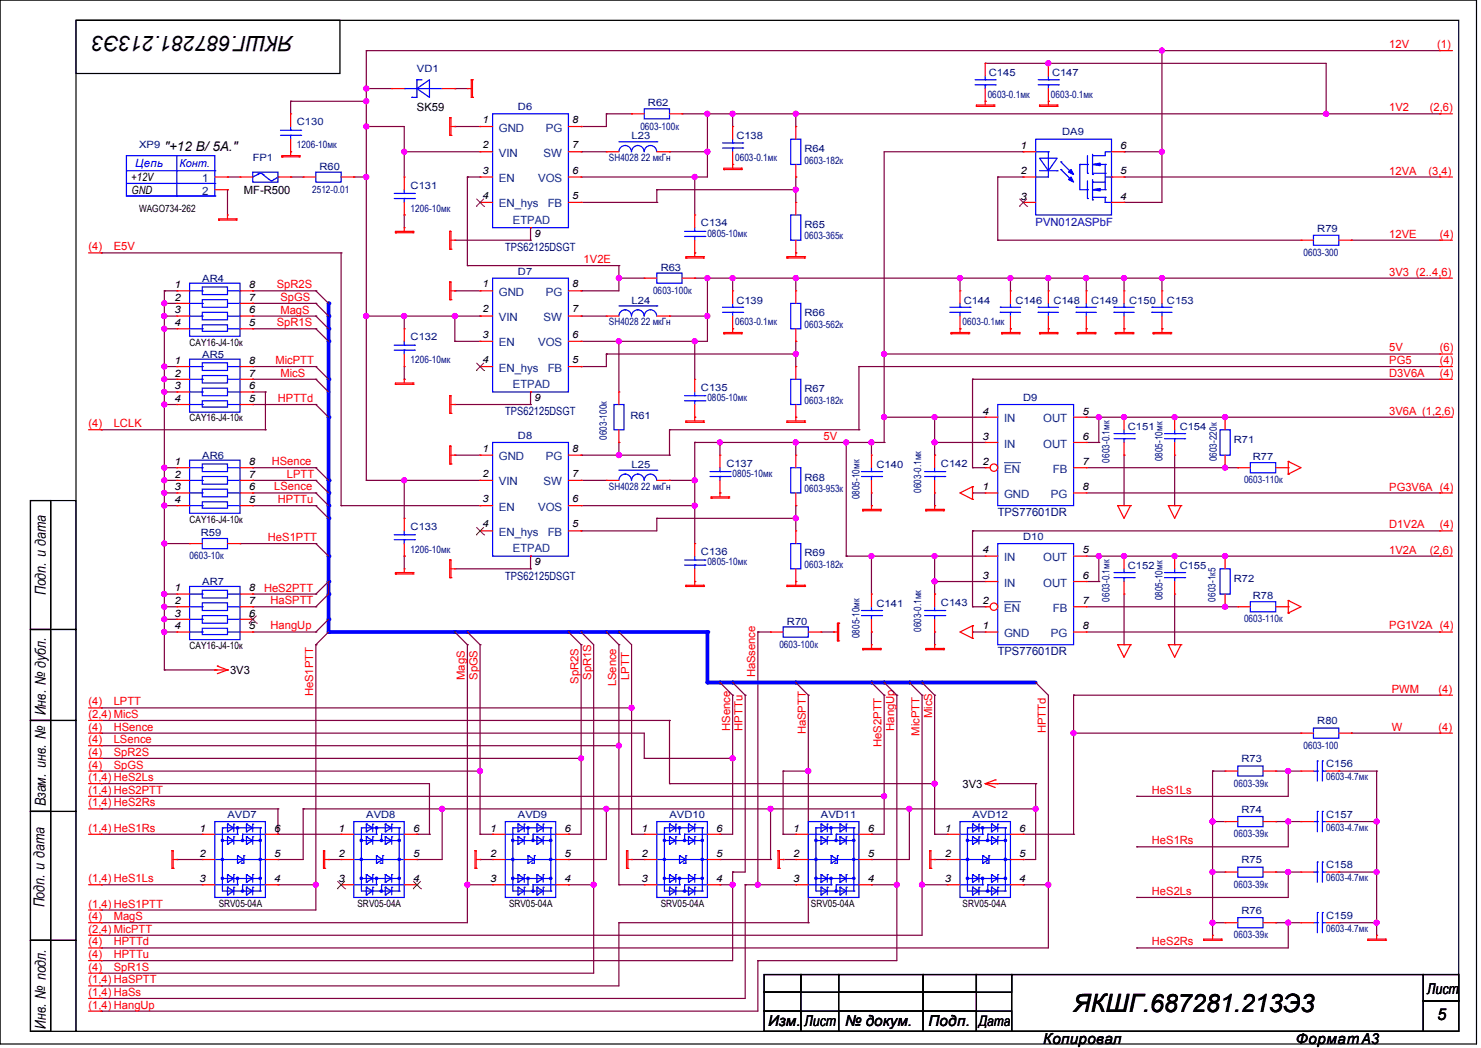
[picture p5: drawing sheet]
<svg xmlns="http://www.w3.org/2000/svg" width="420mm" height="297mm" viewBox="0 0 420 297" stroke-linecap="round" stroke-linejoin="round" font-family="sans-serif">
<defs><g id="words">
<text font-size="7.2" x="304.5" y="286.8">ЯКШГ.687281.213Э3</text>
<text font-size="6" x="83.1" y="10.3" transform="rotate(-180 83.1 10.3)">ЯКШГ.687281.213Э3</text>
<text font-size="4.6" x="407.6" y="288.9">5</text>
<g font-size="4.3">
<text x="13" y="168.7" transform="rotate(-90 13 168.7)">Подп. и дата</text>
<text x="13" y="202.7" transform="rotate(-90 13 202.7)">Инв. № дубл.</text>
<text x="13" y="228.5" transform="rotate(-90 13 228.5)">Взам. инв. №</text>
<text x="12.6" y="257.2" transform="rotate(-90 12.6 257.2)">Подп. и дата</text>
<text x="13" y="291.5" transform="rotate(-90 13 291.5)">Инв. № подл.</text>
<text x="217.8" y="290.7">Изм.</text>
<text x="239.7" y="290.7">№ докум.</text>
<text x="263.3" y="290.7">Подп.</text>
<text x="295.9" y="295.8">Копировал</text>
<text x="367.5" y="295.8">ФорматА3</text>
</g>
<g font-size="4.2">
<text x="404.7" y="281.6">Лист</text>
<text x="228.2" y="290.8">Лист</text>
</g>
<text font-size="4.1" x="277.6" y="290.8">Дата</text>
<text font-size="3.8" x="46.6" y="42.8">&quot;+12 В/ 5А.&quot;</text>
<g font-size="3.2" fill="#f00">
<text x="394" y="13.7">12V</text>
<text x="407.6" y="13.7">(1)</text>
<text x="394" y="31.6">1V2</text>
<text x="405.5" y="31.6">(2,6)</text>
<text x="394" y="49.5">12VA</text>
<text x="405.1" y="49.5">(3,4)</text>
<text x="25.1" y="71">(4)</text>
<text x="32.3" y="71">E5V</text>
<text x="394" y="67.4">12VE</text>
<text x="408.3" y="67.4">(4)</text>
<text x="165.5" y="74.6">1V2E</text>
<text x="78.5" y="81.7">SpR2S</text>
<text x="394" y="78.1">3V3 (2..4,6)</text>
<text x="79.5" y="88.9">MagS</text>
<text x="79.5" y="85.3">SpGS</text>
<text x="78.5" y="92.5">SpR1S</text>
<text x="394" y="99.6">5V</text>
<text x="408.3" y="99.6">(6)</text>
<text x="78.1" y="103.2">MicPTT</text>
<text x="79.5" y="106.8">MicS</text>
<text x="394" y="106.8">D3V6A</text>
<text x="394" y="103.2">PG5</text>
<text x="408.3" y="106.8">(4)</text>
<text x="408.3" y="103.2">(4)</text>
<text x="78.8" y="113.9">HPTTd</text>
<text x="394" y="117.5">3V6A (1,2,6)</text>
<text x="25.1" y="121.1">(4)</text>
<text x="32.3" y="121.1">LCLK</text>
<text x="233.5" y="124.7">5V</text>
<text x="77" y="131.8">HSence</text>
<text x="81.4" y="135.4">LPTT</text>
<text x="77.8" y="139">LSence</text>
<text x="78.8" y="142.6">HPTTu</text>
<text x="394" y="139">PG3V6A (4)</text>
<text x="394" y="149.8">D1V2A</text>
<text x="408.3" y="149.8">(4)</text>
<text x="76" y="153.3">HeS1PTT</text>
<text x="394" y="156.9">1V2A</text>
<text x="405.5" y="156.9">(2,6)</text>
<text x="74.9" y="167.6">HeS2PTT</text>
<text x="76.7" y="171.2">HaSPTT</text>
<text x="76.7" y="178.4">HangUp</text>
<text x="394" y="178.4">PG1V2A (4)</text>
<text x="214.2" y="192" transform="rotate(-90 214.2 192)">HaSsence</text>
<text x="88.9" y="197.4" transform="rotate(-90 88.9 197.4)">HeS1PTT</text>
<text x="131.8" y="192.7" transform="rotate(-90 131.8 192.7)">MagS</text>
<text x="135.4" y="192.7" transform="rotate(-90 135.4 192.7)">SpGS</text>
<text x="164.1" y="193.8" transform="rotate(-90 164.1 193.8)">SpR2S</text>
<text x="167.6" y="192.7" transform="rotate(-90 167.6 192.7)">SpR1S</text>
<text x="174.8" y="194.5" transform="rotate(-90 174.8 194.5)">LSence</text>
<text x="178.4" y="192.7" transform="rotate(-90 178.4 192.7)">LPTT</text>
<text x="394.7" y="196.3">PWM</text>
<text x="408" y="196.3">(4)</text>
<text x="25.1" y="203.5">(2,4) MicS</text>
<text x="25.1" y="199.9">(4)</text>
<text x="32.3" y="199.9">LPTT</text>
<text x="264.3" y="203.5" transform="rotate(-90 264.3 203.5)">MicS</text>
<text x="25.1" y="207.1">(4)</text>
<text x="32.3" y="207.1">HSence</text>
<text x="207" y="207.1" transform="rotate(-90 207 207.1)">HSence</text>
<text x="210.6" y="207.1" transform="rotate(-90 210.6 207.1)">HPTTu</text>
<text x="228.5" y="208.1" transform="rotate(-90 228.5 208.1)">HaSPTT</text>
<text x="253.6" y="207.1" transform="rotate(-90 253.6 207.1)">HangUp</text>
<text x="260.8" y="208.5" transform="rotate(-90 260.8 208.5)">MicPTT</text>
<text x="296.6" y="207.8" transform="rotate(-90 296.6 207.8)">HPTTd</text>
<text x="394.7" y="207.1">W</text>
<text x="408" y="207.1">(4)</text>
<text x="25.1" y="214.2">(4)</text>
<text x="25.1" y="210.7">(4)</text>
<text x="32.3" y="214.2">SpR2S</text>
<text x="32.3" y="210.7">LSence</text>
<text x="250" y="211.7" transform="rotate(-90 250 211.7)">HeS2PTT</text>
<text x="25.1" y="221.4">(1,4) HeS2Ls</text>
<text x="25.1" y="217.8">(4)</text>
<text x="32.3" y="217.8">SpGS</text>
<text x="25.1" y="225">(1,4) HeS2PTT</text>
<text x="326.7" y="225">HeS1Ls</text>
<text x="25.1" y="228.6">(1,4) HeS2Rs</text>
<text x="25.1" y="235.7">(1,4) HeS1Rs</text>
<text x="326.7" y="239.3">HeS1Rs</text>
<text x="25.1" y="250">(1,4) HeS1Ls</text>
<text x="25.1" y="257.2">(1,4) HeS1PTT</text>
<text x="326.7" y="253.6">HeS2Ls</text>
<text x="25.1" y="260.8">(4)</text>
<text x="32.3" y="260.8">MagS</text>
<text x="25.1" y="264.4">(2,4) MicPTT</text>
<text x="25.1" y="267.9">(4)</text>
<text x="32.3" y="267.9">HPTTd</text>
<text x="326.7" y="267.9">HeS2Rs</text>
<text x="25.1" y="275.1">(4)</text>
<text x="25.1" y="271.5">(4)</text>
<text x="32.3" y="275.1">SpR1S</text>
<text x="32.3" y="271.5">HPTTu</text>
<text x="25.1" y="278.7">(1,4) HaSPTT</text>
<text x="25.1" y="285.8">(1,4) HangUp</text>
<text x="25.1" y="282.3">(1,4) HaSs</text>
</g>
<g font-size="3.2">
<text x="118.2" y="31.6">SK59</text>
<text x="37.3" y="51.4">+12V</text>
<text x="37.3" y="55">GND</text>
<text x="69.2" y="54.9">MF-R500</text>
<text x="65.2" y="191">3V3</text>
<text x="273" y="223.2">3V3</text>
</g>
<g font-size="3.2" fill="#004080">
<text x="141.5" y="37.3">GND</text>
<text x="154.8" y="37.3">PG</text>
<text x="141.5" y="44.4">VIN</text>
<text x="154.1" y="44.4">SW</text>
<text x="57.4" y="51.6">1</text>
<text x="141.5" y="51.6">EN</text>
<text x="152.6" y="51.6">VOS</text>
<text x="57.4" y="55.2">2</text>
<text x="141.5" y="58.8">EN_hys</text>
<text x="155.3" y="58.8">FB</text>
<text x="145.5" y="63.5">ETPAD</text>
<text x="141.5" y="83.9">GND</text>
<text x="154.8" y="83.9">PG</text>
<text x="141.5" y="91">VIN</text>
<text x="154.1" y="91">SW</text>
<text x="141.5" y="98.2">EN</text>
<text x="152.6" y="98.2">VOS</text>
<text x="141.5" y="105.3">EN_hys</text>
<text x="155.3" y="105.3">FB</text>
<text x="145.5" y="110">ETPAD</text>
<text x="284.7" y="119.7">IN</text>
<text x="295.9" y="119.7">OUT</text>
<text x="141.5" y="130.4">GND</text>
<text x="154.8" y="130.4">PG</text>
<text x="284.7" y="126.8">IN</text>
<text x="295.9" y="126.8">OUT</text>
<text x="141.5" y="137.6">VIN</text>
<text x="154.1" y="137.6">SW</text>
<text x="284.7" y="134">EN</text>
<text x="298.6" y="134">FB</text>
<text x="284.7" y="141.1">GND</text>
<text x="298" y="141.1">PG</text>
<text x="141.5" y="144.7">EN</text>
<text x="152.6" y="144.7">VOS</text>
<text x="141.5" y="151.9">EN_hys</text>
<text x="155.3" y="151.9">FB</text>
<text x="145.5" y="156.5">ETPAD</text>
<text x="284.7" y="159">IN</text>
<text x="295.9" y="159">OUT</text>
<text x="284.7" y="166.2">IN</text>
<text x="295.9" y="166.2">OUT</text>
<text x="284.7" y="173.4">EN</text>
<text x="298.6" y="173.4">FB</text>
<text x="284.7" y="180.6">GND</text>
<text x="298" y="180.6">PG</text>
</g>
<text font-size="3.2" fill="#00f" x="38.4" y="47.4">Цепь</text>
<text font-size="3.2" fill="#0000a0" x="293.7" y="64.2">PVN012ASPbF</text>
<g font-size="3.2" fill="#000080">
<text x="143.3" y="71.1">TPS62125DSGT</text>
<text x="143.3" y="117.7">TPS62125DSGT</text>
<text x="282.9" y="146.2">TPS77601DR</text>
<text x="143.3" y="164.3">TPS62125DSGT</text>
<text x="282.9" y="185.6">TPS77601DR</text>
</g>
<text font-size="3.1" fill="#00f" x="50.9" y="47.2">Конт.</text>
<g font-size="2.9">
<text x="289.4" y="42.2">1</text>
<text x="317.7" y="42.2">6</text>
<text x="289.4" y="49.4">2</text>
<text x="317.7" y="49.4">5</text>
<text x="289.4" y="56.6">3</text>
<text x="317.7" y="56.6">4</text>
<text x="49.4" y="81.7">1</text>
<text x="70.6" y="81.7">8</text>
<text x="49.4" y="85.2">2</text>
<text x="49.4" y="88.8">3</text>
<text x="70.6" y="88.8">6</text>
<text x="70.6" y="85.2">7</text>
<text x="49.4" y="92.4">4</text>
<text x="70.6" y="92.4">5</text>
<text x="49.4" y="103.1">1</text>
<text x="49.4" y="106.7">2</text>
<text x="70.6" y="106.7">7</text>
<text x="70.6" y="103.1">8</text>
<text x="49.4" y="110.3">3</text>
<text x="49.4" y="113.9">4</text>
<text x="70.6" y="113.9">5</text>
<text x="70.6" y="110.3">6</text>
<text x="278.6" y="117.5">4</text>
<text x="307" y="117.5">5</text>
<text x="278.6" y="124.6">3</text>
<text x="307" y="124.6">6</text>
<text x="49.4" y="131.8">1</text>
<text x="70.6" y="131.8">8</text>
<text x="278.6" y="131.8">2</text>
<text x="307" y="131.8">7</text>
<text x="49.4" y="135.4">2</text>
<text x="70.6" y="135.4">7</text>
<text x="49.4" y="138.9">3</text>
<text x="49.4" y="142.5">4</text>
<text x="70.6" y="142.5">5</text>
<text x="70.6" y="138.9">6</text>
<text x="278.6" y="138.9">1</text>
<text x="307" y="138.9">8</text>
<text x="278.6" y="156.8">4</text>
<text x="307" y="156.8">5</text>
<text x="49.4" y="167.6">1</text>
<text x="70.6" y="167.6">8</text>
<text x="278.6" y="164">3</text>
<text x="307" y="164">6</text>
<text x="49.4" y="171.2">2</text>
<text x="70.6" y="171.2">7</text>
<text x="278.6" y="171.2">2</text>
<text x="307" y="171.2">7</text>
<text x="49.4" y="174.8">3</text>
<text x="49.4" y="178.4">4</text>
<text x="70.6" y="178.4">5</text>
<text x="70.6" y="174.8">6</text>
<text x="278.6" y="178.4">1</text>
<text x="307" y="178.4">8</text>
<text x="56.6" y="235.7">1</text>
<text x="77.8" y="235.7">6</text>
<text x="96" y="235.7">1</text>
<text x="117.1" y="235.7">6</text>
<text x="139" y="235.7">1</text>
<text x="160.1" y="235.7">6</text>
<text x="181.9" y="235.7">1</text>
<text x="203.1" y="235.7">6</text>
<text x="224.9" y="235.7">1</text>
<text x="246.1" y="235.7">6</text>
<text x="267.9" y="235.7">1</text>
<text x="289" y="235.7">6</text>
<text x="56.6" y="242.8">2</text>
<text x="77.8" y="242.8">5</text>
<text x="96" y="242.8">2</text>
<text x="117.1" y="242.8">5</text>
<text x="139" y="242.8">2</text>
<text x="160.1" y="242.8">5</text>
<text x="181.9" y="242.8">2</text>
<text x="203.1" y="242.8">5</text>
<text x="224.9" y="242.8">2</text>
<text x="246.1" y="242.8">5</text>
<text x="267.9" y="242.8">2</text>
<text x="289" y="242.8">5</text>
<text x="56.6" y="250">3</text>
<text x="77.8" y="250">4</text>
<text x="96" y="250">3</text>
<text x="117.1" y="250">4</text>
<text x="139" y="250">3</text>
<text x="160.1" y="250">4</text>
<text x="181.9" y="250">3</text>
<text x="203.1" y="250">4</text>
<text x="224.9" y="250">3</text>
<text x="246.1" y="250">4</text>
<text x="267.9" y="250">3</text>
<text x="289" y="250">4</text>
</g>
<g font-size="2.8" fill="#000080">
<text x="118.2" y="20.5">VD1</text>
<text x="280.4" y="21.5">C145</text>
<text x="298.4" y="21.5">C147</text>
<text x="280.1" y="27.7">0603-0.1мк</text>
<text x="298" y="27.7">0603-0.1мк</text>
<text x="84.2" y="35.5">C130</text>
<text x="146.9" y="31.2">D6</text>
<text x="183.8" y="30.1">R62</text>
<text x="39.5" y="42">XP9</text>
<text x="179.1" y="39.5">L23</text>
<text x="181.6" y="36.7">0603-100к</text>
<text x="208.8" y="39.5">C138</text>
<text x="301.2" y="38.4">DA9</text>
<text x="71.7" y="45.6">FP1</text>
<text x="84.2" y="42.1">1206-10мк</text>
<text x="172.7" y="45.6">SH4028 22 мкГн</text>
<text x="208.5" y="45.6">0603-0.1мк</text>
<text x="228.2" y="43.1">R64</text>
<text x="228.2" y="46.4">0603-182к</text>
<text x="90.6" y="48">R60</text>
<text x="116.5" y="53.4">C131</text>
<text x="88.5" y="54.6">2512-0.01</text>
<text x="116.5" y="60">1206-10мк</text>
<text x="198.8" y="64.2">C134</text>
<text x="228.2" y="64.6">R65</text>
<text x="373.6" y="65.6">R79</text>
<text x="200.6" y="67.1">0805-10мк</text>
<text x="228.2" y="67.9">0603-365к</text>
<text x="146.9" y="77.8">D7</text>
<text x="187.4" y="76.7">R63</text>
<text x="369.7" y="72.5">0603-300</text>
<text x="57.4" y="79.9">AR4</text>
<text x="185.2" y="83.3">0603-100к</text>
<text x="179.1" y="86">L24</text>
<text x="208.8" y="86">C139</text>
<text x="228.2" y="89.6">R66</text>
<text x="273.3" y="86">C144</text>
<text x="288" y="86">C146</text>
<text x="298.7" y="86">C148</text>
<text x="309.4" y="86">C149</text>
<text x="320.2" y="86">C150</text>
<text x="330.9" y="86">C153</text>
<text x="172.7" y="92.2">SH4028 22 мкГн</text>
<text x="208.5" y="92.2">0603-0.1мк</text>
<text x="228.2" y="92.9">0603-562к</text>
<text x="273" y="92.2">0603-0.1мк</text>
<text x="57.4" y="101.4">AR5</text>
<text x="116.5" y="96.4">C132</text>
<text x="116.5" y="103">1206-10мк</text>
<text x="198.8" y="110.7">C135</text>
<text x="200.6" y="113.7">0805-10мк</text>
<text x="228.2" y="111.1">R67</text>
<text x="290.1" y="113.6">D9</text>
<text x="178.8" y="118.6">R61</text>
<text x="228.2" y="114.4">0603-182к</text>
<text x="146.9" y="124.3">D8</text>
<text x="172.1" y="124.7" transform="rotate(-90 172.1 124.7)">0603-100к</text>
<text x="319.9" y="121.8">C151</text>
<text x="334.5" y="121.8">C154</text>
<text x="349.9" y="125.4">R71</text>
<text x="57.4" y="130.1">AR6</text>
<text x="314.7" y="131.1" transform="rotate(-90 314.7 131.1)">0603-0.1мк</text>
<text x="329.7" y="130.8" transform="rotate(-90 329.7 130.8)">0805-10мк</text>
<text x="345.1" y="130.8" transform="rotate(-90 345.1 130.8)">0603-220к</text>
<text x="355.3" y="130.4">R77</text>
<text x="179.1" y="132.6">L25</text>
<text x="206" y="132.2">C137</text>
<text x="207.8" y="135.2">0805-10мк</text>
<text x="228.2" y="136.2">R68</text>
<text x="248.6" y="132.6">C140</text>
<text x="266.9" y="132.2">C142</text>
<text x="352.8" y="137">0603-110к</text>
<text x="172.7" y="138.8">SH4028 22 мкГн</text>
<text x="228.2" y="139.5">0603-953к</text>
<text x="243.8" y="141.5" transform="rotate(-90 243.8 141.5)">0805-10мк</text>
<text x="261.3" y="139.7" transform="rotate(-90 261.3 139.7)">0603-0.1мк</text>
<text x="57" y="151.9">R59</text>
<text x="116.5" y="150.2">C133</text>
<text x="290.1" y="153">D10</text>
<text x="53.8" y="158.5">0603-10к</text>
<text x="116.5" y="156.7">1206-10мк</text>
<text x="198.8" y="157.3">C136</text>
<text x="200.6" y="160.2">0805-10мк</text>
<text x="228.2" y="157.6">R69</text>
<text x="228.2" y="161">0603-182к</text>
<text x="319.9" y="161.2">C152</text>
<text x="334.5" y="161.2">C155</text>
<text x="57.4" y="165.9">AR7</text>
<text x="349.9" y="164.8">R72</text>
<text x="248.6" y="172">C141</text>
<text x="266.9" y="171.6">C143</text>
<text x="314.7" y="170.5" transform="rotate(-90 314.7 170.5)">0603-0.1мк</text>
<text x="329.7" y="170.2" transform="rotate(-90 329.7 170.2)">0805-10мк</text>
<text x="344.7" y="170.5" transform="rotate(-90 344.7 170.5)">0603-1к5</text>
<text x="355.3" y="169.8">R78</text>
<text x="223.2" y="177">R70</text>
<text x="261.3" y="179.1" transform="rotate(-90 261.3 179.1)">0603-0.1мк</text>
<text x="352.8" y="176.4">0603-110к</text>
<text x="221" y="183.5">0603-100к</text>
<text x="243.8" y="180.9" transform="rotate(-90 243.8 180.9)">0805-10мк</text>
<text x="373.6" y="205.3">R80</text>
<text x="369.7" y="212.2">0603-100</text>
<text x="352.1" y="216">R73</text>
<text x="376.1" y="217.5">C156</text>
<text x="376.1" y="221.1">0603-4.7мк</text>
<text x="349.9" y="222.9">0603-39к</text>
<text x="64.5" y="231.8">AVD7</text>
<text x="103.9" y="231.8">AVD8</text>
<text x="146.9" y="231.8">AVD9</text>
<text x="189.9" y="231.8">AVD10</text>
<text x="232.8" y="231.8">AVD11</text>
<text x="275.8" y="231.8">AVD12</text>
<text x="352.1" y="230.4">R74</text>
<text x="376.1" y="231.8">C157</text>
<text x="349.9" y="237.2">0603-39к</text>
<text x="376.1" y="235.5">0603-4.7мк</text>
<text x="352.1" y="244.7">R75</text>
<text x="349.9" y="251.6">0603-39к</text>
<text x="376.1" y="246.1">C158</text>
<text x="376.1" y="249.8">0603-4.7мк</text>
<text x="352.1" y="259">R76</text>
<text x="376.1" y="260.4">C159</text>
<text x="349.9" y="265.9">0603-39к</text>
<text x="376.1" y="264.1">0603-4.7мк</text>
</g>
<g font-size="2.8">
<text x="136.9" y="34.8">1</text>
<text x="162.3" y="34.8">8</text>
<text x="136.9" y="42">2</text>
<text x="162.3" y="42">7</text>
<text x="136.9" y="49.2">3</text>
<text x="162.3" y="49.2">6</text>
<text x="39.5" y="60">WAGO734-262</text>
<text x="136.9" y="56.3">4</text>
<text x="162.3" y="56.3">5</text>
<text x="151.5" y="67.1">9</text>
<text x="136.9" y="81.4">1</text>
<text x="162.3" y="81.4">8</text>
<text x="136.9" y="88.6">2</text>
<text x="162.3" y="88.6">7</text>
<text x="136.9" y="95.8">3</text>
<text x="162.3" y="95.8">6</text>
<text x="53.8" y="97.9">CAY16-J4-10к</text>
<text x="136.9" y="102.9">4</text>
<text x="162.3" y="102.9">5</text>
<text x="151.5" y="113.7">9</text>
<text x="53.8" y="119.4">CAY16-J4-10к</text>
<text x="136.9" y="128">1</text>
<text x="162.3" y="128">8</text>
<text x="136.9" y="135.1">2</text>
<text x="162.3" y="135.1">7</text>
<text x="136.9" y="142.3">3</text>
<text x="162.3" y="142.3">6</text>
<text x="53.8" y="148.1">CAY16-J4-10к</text>
<text x="136.9" y="149.5">4</text>
<text x="162.3" y="149.5">5</text>
<text x="151.5" y="160.2">9</text>
<text x="53.8" y="183.9">CAY16-J4-10к</text>
<text x="62" y="257">SRV05-04A</text>
<text x="101.4" y="257">SRV05-04A</text>
<text x="144.4" y="257">SRV05-04A</text>
<text x="187.4" y="257">SRV05-04A</text>
<text x="230" y="257">SRV05-04A</text>
<text x="273" y="257">SRV05-04A</text>
</g>
</g></defs>
<g fill="none" stroke="#000" stroke-width=".34">
<path d="M0 0h418.7v295.9h-418.7zM21.5 5.8h392.2v286.5h-392.2zM21.5 5.8h74.9v15h-74.9zM8.6 141.9h5.8v36.5h-5.8zM14.4 141.9h7.1v36.5h-7.1zM8.6 178.4h5.8v25.8h-5.8zM14.4 178.4h7.1v25.8h-7.1zM8.6 204.2h5.8v25.8h-5.8zM14.4 204.2h7.1v25.8h-7.1zM8.6 230h5.8v36.5h-5.8zM14.4 230h7.1v36.5h-7.1zM8.6 266.5h5.8v25.8h-5.8z"/>
<path d="M14.4 266.5h7.1v25.8h-7.1z"/>
</g>
<path d="M132.5 50.2h3.6" fill="none" stroke="#800040" stroke-width=".34"/>
<circle cx="132.5" cy="50.2" r=".17" fill="#800040"/>
<path d="M114.6 43h21.5" fill="none" stroke="#800040" stroke-width=".34"/>
<circle cx="114.6" cy="43" r=".17" fill="#800040"/>
<path d="M114.6 43v7.2" fill="none" stroke="#800040" stroke-width=".34"/>
<circle cx="114.6" cy="43" r=".17" fill="#800040"/>
<path d="M103.9 35.9h10.7" fill="none" stroke="#800040" stroke-width=".34"/>
<circle cx="103.9" cy="35.9" r=".17" fill="#800040"/>
<circle cx="103.9" cy="35.8" r=".7" fill="#f0f" stroke="#f0f" stroke-width=".34"/>
<path d="M114.6 60.9v3.6" fill="none" stroke="#800040" stroke-width=".34"/>
<circle cx="114.6" cy="60.9" r=".17" fill="#800040"/>
<path d="M129 35.9h7.1" fill="none" stroke="#800040" stroke-width=".34"/>
<circle cx="129" cy="35.9" r=".17" fill="#800040"/>
<path d="M164.8 43h7.2" fill="none" stroke="#800040" stroke-width=".34"/>
<circle cx="164.8" cy="43" r=".17" fill="#800040"/>
<path d="M189.9 43h10.7" fill="none" stroke="#800040" stroke-width=".34"/>
<circle cx="189.9" cy="43" r=".17" fill="#800040"/>
<path d="M197 50.2v10.7" fill="none" stroke="#800040" stroke-width=".34"/>
<circle cx="197" cy="50.2" r=".17" fill="#800040"/>
<path d="M164.8 35.9h7.2" fill="none" stroke="#800040" stroke-width=".34"/>
<circle cx="164.8" cy="35.9" r=".17" fill="#800040"/>
<path d="M172 32.3h7.1" fill="none" stroke="#800040" stroke-width=".34"/>
<circle cx="179.1" cy="32.3" r=".17" fill="#800040"/>
<path d="M207.8 32.3v3.6" fill="none" stroke="#800040" stroke-width=".34"/>
<circle cx="207.8" cy="32.3" r=".17" fill="#800040"/>
<path d="M225.7 32.3h150.4" fill="none" stroke="#800040" stroke-width=".34"/>
<circle cx="376.1" cy="32.3" r=".17" fill="#800040"/>
<circle cx="376.1" cy="32.2" r=".7" fill="#f0f" stroke="#f0f" stroke-width=".34"/>
<path d="M164.8 50.2h32.2" fill="none" stroke="#800040" stroke-width=".34"/>
<circle cx="197" cy="50.2" r=".17" fill="#800040"/>
<circle cx="197" cy="50.1" r=".7" fill="#f0f" stroke="#f0f" stroke-width=".34"/>
<path d="M172 32.3v3.6" fill="none" stroke="#800040" stroke-width=".34"/>
<circle cx="172" cy="32.3" r=".17" fill="#800040"/>
<path d="M200.6 32.3v10.7" fill="none" stroke="#800040" stroke-width=".34"/>
<circle cx="200.6" cy="32.3" r=".17" fill="#800040"/>
<g fill="#f0f" stroke="#f0f" stroke-width=".34">
<circle cx="200.6" cy="43" r=".7"/>
<circle cx="200.6" cy="32.2" r=".7"/>
</g>
<path d="M200.6 43v7.2" fill="none" stroke="#800040" stroke-width=".34"/>
<circle cx="200.6" cy="43" r=".17" fill="#800040"/>
<path d="M225.7 32.3v3.6" fill="none" stroke="#800040" stroke-width=".34"/>
<circle cx="225.7" cy="32.3" r=".17" fill="#800040"/>
<path d="M207.8 32.3h17.9" fill="none" stroke="#800040" stroke-width=".34"/>
<circle cx="207.8" cy="32.3" r=".17" fill="#800040"/>
<g fill="#f0f" stroke="#f0f" stroke-width=".34">
<circle cx="225.7" cy="32.2" r=".7"/>
<circle cx="207.8" cy="32.2" r=".7"/>
</g>
<path d="M200.6 32.3h7.2" fill="none" stroke="#800040" stroke-width=".34"/>
<circle cx="200.6" cy="32.3" r=".17" fill="#800040"/>
<path d="M114.6 103.9v3.6" fill="none" stroke="#800040" stroke-width=".34"/>
<circle cx="114.6" cy="107.5" r=".17" fill="#800040"/>
<path d="M225.7 78.8h46.5" fill="none" stroke="#800040" stroke-width=".34"/>
<circle cx="272.2" cy="78.8" r=".17" fill="#800040"/>
<circle cx="272.2" cy="78.8" r=".7" fill="#f0f" stroke="#f0f" stroke-width=".34"/>
<path d="M225.7 78.8v3.6" fill="none" stroke="#800040" stroke-width=".34"/>
<circle cx="225.7" cy="78.8" r=".17" fill="#800040"/>
<path d="M129 82.4h7.1" fill="none" stroke="#800040" stroke-width=".34"/>
<circle cx="129" cy="82.4" r=".17" fill="#800040"/>
<path d="M164.8 89.6h7.2" fill="none" stroke="#800040" stroke-width=".34"/>
<circle cx="164.8" cy="89.6" r=".17" fill="#800040"/>
<path d="M189.9 89.6h10.7" fill="none" stroke="#800040" stroke-width=".34"/>
<circle cx="189.9" cy="89.6" r=".17" fill="#800040"/>
<path d="M175.5 78.8v3.6" fill="none" stroke="#800040" stroke-width=".34"/>
<circle cx="175.5" cy="78.8" r=".17" fill="#800040"/>
<path d="M197 96.7v10.8" fill="none" stroke="#800040" stroke-width=".34"/>
<circle cx="197" cy="96.7" r=".17" fill="#800040"/>
<circle cx="197" cy="96.7" r=".7" fill="#f0f" stroke="#f0f" stroke-width=".34"/>
<path d="M164.8 82.4h10.7" fill="none" stroke="#800040" stroke-width=".34"/>
<circle cx="164.8" cy="82.4" r=".17" fill="#800040"/>
<path d="M200.6 78.8h7.2" fill="none" stroke="#800040" stroke-width=".34"/>
<circle cx="200.6" cy="78.8" r=".17" fill="#800040"/>
<path d="M200.6 89.6v7.1" fill="none" stroke="#800040" stroke-width=".34"/>
<circle cx="200.6" cy="89.6" r=".17" fill="#800040"/>
<path d="M114.6 89.6h14.4" fill="none" stroke="#800040" stroke-width=".34"/>
<circle cx="129" cy="89.6" r=".17" fill="#800040"/>
<path d="M164.8 96.7h10.7" fill="none" stroke="#800040" stroke-width=".34"/>
<circle cx="175.5" cy="96.7" r=".17" fill="#800040"/>
<path d="M164.8 103.9h7.2" fill="none" stroke="#800040" stroke-width=".34"/>
<circle cx="164.8" cy="103.9" r=".17" fill="#800040"/>
<path d="M175.5 78.8h7.2" fill="none" stroke="#800040" stroke-width=".34"/>
<circle cx="175.5" cy="78.8" r=".17" fill="#800040"/>
<path d="M172 100.3h53.7" fill="none" stroke="#800040" stroke-width=".34"/>
<circle cx="172" cy="100.3" r=".17" fill="#800040"/>
<circle cx="225.7" cy="100.3" r=".7" fill="#f0f" stroke="#f0f" stroke-width=".34"/>
<path d="M207.8 78.8v3.6" fill="none" stroke="#800040" stroke-width=".34"/>
<circle cx="207.8" cy="78.8" r=".17" fill="#800040"/>
<path d="M329.5 78.8h78.8" fill="none" stroke="#800040" stroke-width=".34"/>
<circle cx="329.5" cy="78.8" r=".17" fill="#800040"/>
<circle cx="329.5" cy="78.8" r=".7" fill="#f0f" stroke="#f0f" stroke-width=".34"/>
<path d="M114.6 89.6v3.6" fill="none" stroke="#800040" stroke-width=".34"/>
<circle cx="114.6" cy="89.6" r=".17" fill="#800040"/>
<path d="M164.8 57.4h21.5" fill="none" stroke="#800040" stroke-width=".34"/>
<circle cx="186.3" cy="57.4" r=".17" fill="#800040"/>
<path d="M225.7 96.7v3.6" fill="none" stroke="#800040" stroke-width=".34"/>
<circle cx="225.7" cy="96.7" r=".17" fill="#800040"/>
<path d="M172 100.3v3.6" fill="none" stroke="#800040" stroke-width=".34"/>
<circle cx="172" cy="100.3" r=".17" fill="#800040"/>
<path d="M225.7 100.3v3.6" fill="none" stroke="#800040" stroke-width=".34"/>
<circle cx="225.7" cy="100.3" r=".17" fill="#800040"/>
<path d="M225.7 53.8v3.6" fill="none" stroke="#800040" stroke-width=".34"/>
<circle cx="225.7" cy="53.8" r=".17" fill="#800040"/>
<path d="M186.3 53.8v3.6" fill="none" stroke="#800040" stroke-width=".34"/>
<circle cx="186.3" cy="53.8" r=".17" fill="#800040"/>
<path d="M186.3 53.8h39.4" fill="none" stroke="#800040" stroke-width=".34"/>
<circle cx="186.3" cy="53.8" r=".17" fill="#800040"/>
<circle cx="225.7" cy="53.7" r=".7" fill="#f0f" stroke="#f0f" stroke-width=".34"/>
<path d="M225.7 50.2v3.6" fill="none" stroke="#800040" stroke-width=".34"/>
<circle cx="225.7" cy="50.2" r=".17" fill="#800040"/>
<path d="M225.7 146.9v3.6" fill="none" stroke="#800040" stroke-width=".34"/>
<circle cx="225.7" cy="146.9" r=".17" fill="#800040"/>
<circle cx="225.7" cy="146.9" r=".7" fill="#f0f" stroke="#f0f" stroke-width=".34"/>
<path d="M114.6 157.6v3.6" fill="none" stroke="#800040" stroke-width=".34"/>
<circle cx="114.6" cy="157.6" r=".17" fill="#800040"/>
<path d="M225.7 125.4v3.6" fill="none" stroke="#800040" stroke-width=".34"/>
<circle cx="225.7" cy="125.4" r=".17" fill="#800040"/>
<path d="M204.2 125.4h21.5" fill="none" stroke="#800040" stroke-width=".34"/>
<circle cx="204.2" cy="125.4" r=".17" fill="#800040"/>
<g fill="#f0f" stroke="#f0f" stroke-width=".34">
<circle cx="225.7" cy="125.4" r=".7"/>
<circle cx="204.2" cy="125.4" r=".7"/>
</g>
<path d="M164.8 136.1h7.2" fill="none" stroke="#800040" stroke-width=".34"/>
<circle cx="164.8" cy="136.1" r=".17" fill="#800040"/>
<path d="M164.8 143.3h32.2" fill="none" stroke="#800040" stroke-width=".34"/>
<circle cx="197" cy="143.3" r=".17" fill="#800040"/>
<path d="M164.8 129h10.7" fill="none" stroke="#800040" stroke-width=".34"/>
<circle cx="164.8" cy="129" r=".17" fill="#800040"/>
<circle cx="175.5" cy="129" r=".7" fill="#f0f" stroke="#f0f" stroke-width=".34"/>
<path d="M197 143.3v10.8" fill="none" stroke="#800040" stroke-width=".34"/>
<circle cx="197" cy="143.3" r=".17" fill="#800040"/>
<circle cx="197" cy="143.3" r=".7" fill="#f0f" stroke="#f0f" stroke-width=".34"/>
<path d="M175.5 125.4v3.6" fill="none" stroke="#800040" stroke-width=".34"/>
<circle cx="175.5" cy="125.4" r=".17" fill="#800040"/>
<path d="M189.9 136.1h7.1" fill="none" stroke="#800040" stroke-width=".34"/>
<circle cx="189.9" cy="136.1" r=".17" fill="#800040"/>
<path d="M197 125.4h7.2" fill="none" stroke="#800040" stroke-width=".34"/>
<circle cx="197" cy="125.4" r=".17" fill="#800040"/>
<path d="M197 125.4v10.7" fill="none" stroke="#800040" stroke-width=".34"/>
<circle cx="197" cy="125.4" r=".17" fill="#800040"/>
<path d="M103.9 136.1h10.7" fill="none" stroke="#800040" stroke-width=".34"/>
<circle cx="114.6" cy="136.1" r=".17" fill="#800040"/>
<circle cx="114.6" cy="136.1" r=".7" fill="#f0f" stroke="#f0f" stroke-width=".34"/>
<path d="M197 136.1v7.2" fill="none" stroke="#800040" stroke-width=".34"/>
<circle cx="197" cy="136.1" r=".17" fill="#800040"/>
<circle cx="197" cy="136.1" r=".7" fill="#f0f" stroke="#f0f" stroke-width=".34"/>
<path d="M164.8 150.5h21.5" fill="none" stroke="#800040" stroke-width=".34"/>
<circle cx="164.8" cy="150.5" r=".17" fill="#800040"/>
<path d="M186.3 146.9h39.4" fill="none" stroke="#800040" stroke-width=".34"/>
<circle cx="225.7" cy="146.9" r=".17" fill="#800040"/>
<path d="M114.6 136.1v10.8" fill="none" stroke="#800040" stroke-width=".34"/>
<circle cx="114.6" cy="136.1" r=".17" fill="#800040"/>
<path d="M225.7 125.4h14.3" fill="none" stroke="#800040" stroke-width=".34"/>
<circle cx="225.7" cy="125.4" r=".17" fill="#800040"/>
<path d="M204.2 125.4v3.6" fill="none" stroke="#800040" stroke-width=".34"/>
<circle cx="204.2" cy="125.4" r=".17" fill="#800040"/>
<path d="M225.7 143.3v3.6" fill="none" stroke="#800040" stroke-width=".34"/>
<circle cx="225.7" cy="143.3" r=".17" fill="#800040"/>
<path d="M250.7 118.2h14.3" fill="none" stroke="#800040" stroke-width=".34"/>
<circle cx="250.7" cy="118.2" r=".17" fill="#800040"/>
<circle cx="265" cy="118.2" r=".7" fill="#f0f" stroke="#f0f" stroke-width=".34"/>
<path d="M275.8 132.5h3.6" fill="none" stroke="#800040" stroke-width=".34"/>
<circle cx="275.8" cy="132.5" r=".17" fill="#800040"/>
<path d="M347.4 118.2h60.9" fill="none" stroke="#800040" stroke-width=".34"/>
<circle cx="408.3" cy="118.2" r=".17" fill="#800040"/>
<circle cx="347.4" cy="118.2" r=".7" fill="#f0f" stroke="#f0f" stroke-width=".34"/>
<path d="M308.1 132.5h39.3" fill="none" stroke="#800040" stroke-width=".34"/>
<circle cx="347.4" cy="132.5" r=".17" fill="#800040"/>
<circle cx="347.4" cy="132.5" r=".7" fill="#f0f" stroke="#f0f" stroke-width=".34"/>
<path d="M333.1 118.2h14.3" fill="none" stroke="#800040" stroke-width=".34"/>
<circle cx="333.1" cy="118.2" r=".17" fill="#800040"/>
<circle cx="333.1" cy="118.2" r=".7" fill="#f0f" stroke="#f0f" stroke-width=".34"/>
<path d="M311.6 118.2h7.2" fill="none" stroke="#800040" stroke-width=".34"/>
<circle cx="311.6" cy="118.2" r=".17" fill="#800040"/>
<g fill="#f0f" stroke="#f0f" stroke-width=".34">
<circle cx="318.7" cy="118.2" r=".7"/>
<circle cx="311.6" cy="118.2" r=".7"/>
</g>
<path d="M333.1 157.6h14.3" fill="none" stroke="#800040" stroke-width=".34"/>
<circle cx="333.1" cy="157.6" r=".17" fill="#800040"/>
<path d="M265 157.6v7.2" fill="none" stroke="#800040" stroke-width=".34"/>
<circle cx="265" cy="164.8" r=".17" fill="#800040"/>
<circle cx="265" cy="164.8" r=".7" fill="#f0f" stroke="#f0f" stroke-width=".34"/>
<path d="M308.1 172h39.3" fill="none" stroke="#800040" stroke-width=".34"/>
<circle cx="347.4" cy="172" r=".17" fill="#800040"/>
<circle cx="347.4" cy="171.9" r=".7" fill="#f0f" stroke="#f0f" stroke-width=".34"/>
<path d="M308.1 157.6h3.5" fill="none" stroke="#800040" stroke-width=".34"/>
<circle cx="311.6" cy="157.6" r=".17" fill="#800040"/>
<path d="M347.4 157.6h60.9" fill="none" stroke="#800040" stroke-width=".34"/>
<circle cx="408.3" cy="157.6" r=".17" fill="#800040"/>
<circle cx="347.4" cy="157.6" r=".7" fill="#f0f" stroke="#f0f" stroke-width=".34"/>
<path d="M103.9 89.6v46.5" fill="none" stroke="#800040" stroke-width=".34"/>
<circle cx="103.9" cy="136.1" r=".17" fill="#800040"/>
<path d="M103.9 50.2v39.4" fill="none" stroke="#800040" stroke-width=".34"/>
<circle cx="103.9" cy="50.2" r=".17" fill="#800040"/>
<g fill="#f0f" stroke="#f0f" stroke-width=".34">
<circle cx="103.9" cy="89.6" r=".7"/>
<circle cx="103.9" cy="50.1" r=".7"/>
</g>
<path d="M240 157.6h7.1" fill="none" stroke="#800040" stroke-width=".34"/>
<circle cx="240" cy="157.6" r=".17" fill="#800040"/>
<path d="M103.9 89.6h10.7" fill="none" stroke="#800040" stroke-width=".34"/>
<circle cx="103.9" cy="89.6" r=".17" fill="#800040"/>
<circle cx="114.6" cy="89.6" r=".7" fill="#f0f" stroke="#f0f" stroke-width=".34"/>
<path d="M200.6 78.8v10.8" fill="none" stroke="#800040" stroke-width=".34"/>
<circle cx="200.6" cy="78.8" r=".17" fill="#800040"/>
<g fill="#f0f" stroke="#f0f" stroke-width=".34">
<circle cx="200.6" cy="89.6" r=".7"/>
<circle cx="200.6" cy="78.8" r=".7"/>
</g>
<path d="M103.9 14.4h225.6" fill="none" stroke="#800040" stroke-width=".34"/>
<circle cx="329.5" cy="14.4" r=".17" fill="#800040"/>
<circle cx="329.5" cy="14.3" r=".7" fill="#f0f" stroke="#f0f" stroke-width=".34"/>
<path d="M64.5 50.2h3.6" fill="none" stroke="#800040" stroke-width=".34"/>
<circle cx="64.5" cy="50.2" r=".17" fill="#800040"/>
<path d="M129 25.1h3.5" fill="none" stroke="#800040" stroke-width=".34"/>
<circle cx="129" cy="25.1" r=".17" fill="#800040"/>
<path d="M103.9 25.1h7.2" fill="none" stroke="#800040" stroke-width=".34"/>
<circle cx="103.9" cy="25.1" r=".17" fill="#800040"/>
<circle cx="103.9" cy="25.1" r=".7" fill="#f0f" stroke="#f0f" stroke-width=".34"/>
<path d="M103.9 14.4v10.7" fill="none" stroke="#800040" stroke-width=".34"/>
<circle cx="103.9" cy="14.4" r=".17" fill="#800040"/>
<path d="M82.4 50.2h3.6" fill="none" stroke="#800040" stroke-width=".34"/>
<circle cx="82.4" cy="50.2" r=".17" fill="#800040"/>
<path d="M64.5 53.8v7.1" fill="none" stroke="#800040" stroke-width=".34"/>
<circle cx="64.5" cy="53.8" r=".17" fill="#800040"/>
<path d="M286.6 78.8v3.6" fill="none" stroke="#800040" stroke-width=".34"/>
<circle cx="286.6" cy="78.8" r=".17" fill="#800040"/>
<circle cx="286.5" cy="78.8" r=".7" fill="#f0f" stroke="#f0f" stroke-width=".34"/>
<path d="M297.3 78.8v3.6" fill="none" stroke="#800040" stroke-width=".34"/>
<circle cx="297.3" cy="78.8" r=".17" fill="#800040"/>
<path d="M286.6 78.8h10.7" fill="none" stroke="#800040" stroke-width=".34"/>
<circle cx="286.6" cy="78.8" r=".17" fill="#800040"/>
<path d="M308.1 78.8v3.6" fill="none" stroke="#800040" stroke-width=".34"/>
<circle cx="308.1" cy="78.8" r=".17" fill="#800040"/>
<path d="M297.3 78.8h10.8" fill="none" stroke="#800040" stroke-width=".34"/>
<circle cx="297.3" cy="78.8" r=".17" fill="#800040"/>
<circle cx="297.3" cy="78.8" r=".7" fill="#f0f" stroke="#f0f" stroke-width=".34"/>
<path d="M318.8 78.8v3.6" fill="none" stroke="#800040" stroke-width=".34"/>
<circle cx="318.8" cy="78.8" r=".17" fill="#800040"/>
<path d="M308.1 78.8h10.7" fill="none" stroke="#800040" stroke-width=".34"/>
<circle cx="308.1" cy="78.8" r=".17" fill="#800040"/>
<g fill="#f0f" stroke="#f0f" stroke-width=".34">
<circle cx="318.7" cy="78.8" r=".7"/>
<circle cx="308" cy="78.8" r=".7"/>
</g>
<path d="M28.7 214.9h136.1" fill="none" stroke="#800040" stroke-width=".34"/>
<circle cx="28.7" cy="214.9" r=".17" fill="#800040"/>
<circle cx="164.8" cy="214.9" r=".7" fill="#f0f" stroke="#f0f" stroke-width=".34"/>
<path d="M28.7 218.5h107.4" fill="none" stroke="#800040" stroke-width=".34"/>
<circle cx="28.7" cy="218.5" r=".17" fill="#800040"/>
<circle cx="136.1" cy="218.5" r=".7" fill="#f0f" stroke="#f0f" stroke-width=".34"/>
<path d="M100.3 50.2h3.6" fill="none" stroke="#800040" stroke-width=".34"/>
<circle cx="100.3" cy="50.2" r=".17" fill="#800040"/>
<path d="M28.7 250.7h28.7" fill="none" stroke="#800040" stroke-width=".34"/>
<circle cx="28.7" cy="250.7" r=".17" fill="#800040"/>
<path d="M28.7 257.9h60.9" fill="none" stroke="#800040" stroke-width=".34"/>
<circle cx="28.7" cy="257.9" r=".17" fill="#800040"/>
<path d="M78.8 250.7h10.8" fill="none" stroke="#800040" stroke-width=".34"/>
<circle cx="78.8" cy="250.7" r=".17" fill="#800040"/>
<path d="M179.1 236.4h3.6" fill="none" stroke="#800040" stroke-width=".34"/>
<circle cx="179.1" cy="236.4" r=".17" fill="#800040"/>
<path d="M179.1 182.7v17.9" fill="none" stroke="#800040" stroke-width=".34"/>
<circle cx="179.1" cy="200.6" r=".17" fill="#800040"/>
<path d="M175.5 250.7h7.2" fill="none" stroke="#800040" stroke-width=".34"/>
<circle cx="175.5" cy="250.7" r=".17" fill="#800040"/>
<path d="M28.7 229.2h50.1" fill="none" stroke="#800040" stroke-width=".34"/>
<circle cx="28.7" cy="229.2" r=".17" fill="#800040"/>
<path d="M78.8 229.2v7.2" fill="none" stroke="#800040" stroke-width=".34"/>
<circle cx="78.8" cy="229.2" r=".17" fill="#800040"/>
<path d="M78.8 236.4h17.9" fill="none" stroke="#800040" stroke-width=".34"/>
<circle cx="78.8" cy="236.4" r=".17" fill="#800040"/>
<path d="M136.1 236.4h3.6" fill="none" stroke="#800040" stroke-width=".34"/>
<circle cx="136.1" cy="236.4" r=".17" fill="#800040"/>
<path d="M28.7 279.4h146.8" fill="none" stroke="#800040" stroke-width=".34"/>
<circle cx="28.7" cy="279.4" r=".17" fill="#800040"/>
<path d="M175.5 261.5v17.9" fill="none" stroke="#800040" stroke-width=".34"/>
<circle cx="175.5" cy="261.5" r=".17" fill="#800040"/>
<path d="M175.5 261.5h53.7" fill="none" stroke="#800040" stroke-width=".34"/>
<circle cx="229.2" cy="261.5" r=".17" fill="#800040"/>
<path d="M214.9 250.7h10.8" fill="none" stroke="#800040" stroke-width=".34"/>
<circle cx="214.9" cy="250.7" r=".17" fill="#800040"/>
<path d="M211.3 250.7v32.3" fill="none" stroke="#800040" stroke-width=".34"/>
<circle cx="211.3" cy="250.7" r=".17" fill="#800040"/>
<path d="M28.7 283h182.6" fill="none" stroke="#800040" stroke-width=".34"/>
<circle cx="28.7" cy="283" r=".17" fill="#800040"/>
<path d="M28.7 286.6h186.2" fill="none" stroke="#800040" stroke-width=".34"/>
<circle cx="28.7" cy="286.6" r=".17" fill="#800040"/>
<path d="M214.9 272.2v14.4" fill="none" stroke="#800040" stroke-width=".34"/>
<circle cx="214.9" cy="272.2" r=".17" fill="#800040"/>
<path d="M265 222.1v14.3" fill="none" stroke="#800040" stroke-width=".34"/>
<circle cx="265" cy="222.1" r=".17" fill="#800040"/>
<path d="M265 236.4h3.6" fill="none" stroke="#800040" stroke-width=".34"/>
<circle cx="265" cy="236.4" r=".17" fill="#800040"/>
<path d="M50.2 243.6h7.2" fill="none" stroke="#800040" stroke-width=".34"/>
<circle cx="50.2" cy="243.6" r=".17" fill="#800040"/>
<path d="M136.1 243.6h3.6" fill="none" stroke="#800040" stroke-width=".34"/>
<circle cx="136.1" cy="243.6" r=".17" fill="#800040"/>
<path d="M179.1 243.6h3.6" fill="none" stroke="#800040" stroke-width=".34"/>
<circle cx="179.1" cy="243.6" r=".17" fill="#800040"/>
<path d="M222.1 243.6h3.6" fill="none" stroke="#800040" stroke-width=".34"/>
<circle cx="222.1" cy="243.6" r=".17" fill="#800040"/>
<path d="M78.8 243.6h7.2" fill="none" stroke="#800040" stroke-width=".34"/>
<circle cx="78.8" cy="243.6" r=".17" fill="#800040"/>
<path d="M86 229.2v14.4" fill="none" stroke="#800040" stroke-width=".34"/>
<circle cx="86" cy="229.2" r=".17" fill="#800040"/>
<path d="M86 229.2h39.4" fill="none" stroke="#800040" stroke-width=".34"/>
<circle cx="86" cy="229.2" r=".17" fill="#800040"/>
<circle cx="125.4" cy="229.2" r=".7" fill="#f0f" stroke="#f0f" stroke-width=".34"/>
<path d="M125.4 229.2v14.4" fill="none" stroke="#800040" stroke-width=".34"/>
<circle cx="125.4" cy="229.2" r=".17" fill="#800040"/>
<path d="M118.2 243.6h7.2" fill="none" stroke="#800040" stroke-width=".34"/>
<circle cx="118.2" cy="243.6" r=".17" fill="#800040"/>
<path d="M172 229.2v14.4" fill="none" stroke="#800040" stroke-width=".34"/>
<circle cx="172" cy="229.2" r=".17" fill="#800040"/>
<path d="M161.2 243.6h10.8" fill="none" stroke="#800040" stroke-width=".34"/>
<circle cx="161.2" cy="243.6" r=".17" fill="#800040"/>
<path d="M172 229.2h46.5" fill="none" stroke="#800040" stroke-width=".34"/>
<circle cx="172" cy="229.2" r=".17" fill="#800040"/>
<g fill="#f0f" stroke="#f0f" stroke-width=".34">
<circle cx="218.5" cy="229.2" r=".7"/>
<circle cx="171.9" cy="229.2" r=".7"/>
</g>
<path d="M218.5 229.2v14.4" fill="none" stroke="#800040" stroke-width=".34"/>
<circle cx="218.5" cy="229.2" r=".17" fill="#800040"/>
<path d="M204.2 243.6h14.3" fill="none" stroke="#800040" stroke-width=".34"/>
<circle cx="218.5" cy="243.6" r=".17" fill="#800040"/>
<path d="M247.1 243.6h10.8" fill="none" stroke="#800040" stroke-width=".34"/>
<circle cx="247.1" cy="243.6" r=".17" fill="#800040"/>
<path d="M218.5 229.2h39.4" fill="none" stroke="#800040" stroke-width=".34"/>
<circle cx="218.5" cy="229.2" r=".17" fill="#800040"/>
<path d="M125.4 229.2h46.6" fill="none" stroke="#800040" stroke-width=".34"/>
<circle cx="125.4" cy="229.2" r=".17" fill="#800040"/>
<path d="M257.9 229.2v14.4" fill="none" stroke="#800040" stroke-width=".34"/>
<circle cx="257.9" cy="229.2" r=".17" fill="#800040"/>
<path d="M250.7 225.7v10.7" fill="none" stroke="#800040" stroke-width=".34"/>
<circle cx="250.7" cy="225.7" r=".17" fill="#800040"/>
<path d="M136.1 218.5v17.9" fill="none" stroke="#800040" stroke-width=".34"/>
<circle cx="136.1" cy="218.5" r=".17" fill="#800040"/>
<path d="M214.9 179.1v71.6" fill="none" stroke="#800040" stroke-width=".34"/>
<circle cx="214.9" cy="179.1" r=".17" fill="#800040"/>
<circle cx="214.9" cy="250.7" r=".7" fill="#f0f" stroke="#f0f" stroke-width=".34"/>
<path d="M28.7 268.6h268.6" fill="none" stroke="#800040" stroke-width=".34"/>
<circle cx="28.7" cy="268.6" r=".17" fill="#800040"/>
<path d="M28.7 200.6h150.4" fill="none" stroke="#800040" stroke-width=".34"/>
<circle cx="28.7" cy="200.6" r=".17" fill="#800040"/>
<path d="M28.7 204.2h161.2" fill="none" stroke="#800040" stroke-width=".34"/>
<circle cx="28.7" cy="204.2" r=".17" fill="#800040"/>
<path d="M46.6 82.4h3.6" fill="none" stroke="#800040" stroke-width=".34"/>
<circle cx="46.6" cy="82.4" r=".17" fill="#800040"/>
<path d="M46.6 86v3.6" fill="none" stroke="#800040" stroke-width=".34"/>
<circle cx="46.6" cy="86" r=".17" fill="#800040"/>
<circle cx="46.6" cy="89.6" r=".7" fill="#f0f" stroke="#f0f" stroke-width=".34"/>
<path d="M46.6 179.1v10.8" fill="none" stroke="#800040" stroke-width=".34"/>
<circle cx="46.6" cy="179.1" r=".17" fill="#800040"/>
<circle cx="46.6" cy="179.1" r=".7" fill="#f0f" stroke="#f0f" stroke-width=".34"/>
<path d="M46.6 189.9h14.3" fill="none" stroke="#800040" stroke-width=".34"/>
<circle cx="46.6" cy="189.9" r=".17" fill="#800040"/>
<path d="M46.6 154.1h7.2" fill="none" stroke="#800040" stroke-width=".34"/>
<circle cx="46.6" cy="154.1" r=".17" fill="#800040"/>
<path d="M46.6 143.3v10.8" fill="none" stroke="#800040" stroke-width=".34"/>
<circle cx="46.6" cy="143.3" r=".17" fill="#800040"/>
<g fill="#f0f" stroke="#f0f" stroke-width=".34">
<circle cx="46.6" cy="154" r=".7"/>
<circle cx="46.6" cy="143.3" r=".7"/>
</g>
<path d="M46.6 143.3h3.6" fill="none" stroke="#800040" stroke-width=".34"/>
<circle cx="46.6" cy="143.3" r=".17" fill="#800040"/>
<path d="M46.6 139.7h3.6" fill="none" stroke="#800040" stroke-width=".34"/>
<circle cx="46.6" cy="139.7" r=".17" fill="#800040"/>
<circle cx="46.6" cy="139.7" r=".7" fill="#f0f" stroke="#f0f" stroke-width=".34"/>
<path d="M46.6 139.7v3.6" fill="none" stroke="#800040" stroke-width=".34"/>
<circle cx="46.6" cy="139.7" r=".17" fill="#800040"/>
<path d="M46.6 136.1h3.6" fill="none" stroke="#800040" stroke-width=".34"/>
<circle cx="46.6" cy="136.1" r=".17" fill="#800040"/>
<circle cx="46.6" cy="136.1" r=".7" fill="#f0f" stroke="#f0f" stroke-width=".34"/>
<path d="M46.6 136.1v3.6" fill="none" stroke="#800040" stroke-width=".34"/>
<circle cx="46.6" cy="136.1" r=".17" fill="#800040"/>
<path d="M46.6 132.5h3.6" fill="none" stroke="#800040" stroke-width=".34"/>
<circle cx="46.6" cy="132.5" r=".17" fill="#800040"/>
<path d="M46.6 132.5v3.6" fill="none" stroke="#800040" stroke-width=".34"/>
<circle cx="46.6" cy="132.5" r=".17" fill="#800040"/>
<path d="M46.6 114.6h3.6" fill="none" stroke="#800040" stroke-width=".34"/>
<circle cx="46.6" cy="114.6" r=".17" fill="#800040"/>
<path d="M46.6 114.6v17.9" fill="none" stroke="#800040" stroke-width=".34"/>
<circle cx="46.6" cy="114.6" r=".17" fill="#800040"/>
<g fill="#f0f" stroke="#f0f" stroke-width=".34">
<circle cx="46.6" cy="132.5" r=".7"/>
<circle cx="46.6" cy="114.6" r=".7"/>
</g>
<path d="M46.6 111.1h3.6" fill="none" stroke="#800040" stroke-width=".34"/>
<circle cx="46.6" cy="111.1" r=".17" fill="#800040"/>
<path d="M46.6 111.1v3.5" fill="none" stroke="#800040" stroke-width=".34"/>
<circle cx="46.6" cy="111.1" r=".17" fill="#800040"/>
<path d="M46.6 107.5h3.6" fill="none" stroke="#800040" stroke-width=".34"/>
<circle cx="46.6" cy="107.5" r=".17" fill="#800040"/>
<path d="M46.6 107.5v3.6" fill="none" stroke="#800040" stroke-width=".34"/>
<circle cx="46.6" cy="107.5" r=".17" fill="#800040"/>
<g fill="#f0f" stroke="#f0f" stroke-width=".34">
<circle cx="46.6" cy="111.1" r=".7"/>
<circle cx="46.6" cy="107.5" r=".7"/>
</g>
<path d="M46.6 103.9h3.6" fill="none" stroke="#800040" stroke-width=".34"/>
<circle cx="46.6" cy="103.9" r=".17" fill="#800040"/>
<path d="M46.6 103.9v3.6" fill="none" stroke="#800040" stroke-width=".34"/>
<circle cx="46.6" cy="103.9" r=".17" fill="#800040"/>
<circle cx="46.6" cy="103.9" r=".7" fill="#f0f" stroke="#f0f" stroke-width=".34"/>
<path d="M46.6 93.2h3.6" fill="none" stroke="#800040" stroke-width=".34"/>
<circle cx="46.6" cy="93.2" r=".17" fill="#800040"/>
<circle cx="46.6" cy="93.2" r=".7" fill="#f0f" stroke="#f0f" stroke-width=".34"/>
<path d="M46.6 93.2v10.7" fill="none" stroke="#800040" stroke-width=".34"/>
<circle cx="46.6" cy="93.2" r=".17" fill="#800040"/>
<path d="M46.6 89.6h3.6" fill="none" stroke="#800040" stroke-width=".34"/>
<circle cx="46.6" cy="89.6" r=".17" fill="#800040"/>
<path d="M46.6 89.6v3.6" fill="none" stroke="#800040" stroke-width=".34"/>
<circle cx="46.6" cy="89.6" r=".17" fill="#800040"/>
<path d="M46.6 86h3.6" fill="none" stroke="#800040" stroke-width=".34"/>
<circle cx="46.6" cy="86" r=".17" fill="#800040"/>
<circle cx="46.6" cy="86" r=".7" fill="#f0f" stroke="#f0f" stroke-width=".34"/>
<path d="M71.7 136.1h17.9" fill="none" stroke="#800040" stroke-width=".34"/>
<circle cx="71.7" cy="136.1" r=".17" fill="#800040"/>
<path d="M71.7 114.6h17.9" fill="none" stroke="#800040" stroke-width=".34"/>
<circle cx="71.7" cy="114.6" r=".17" fill="#800040"/>
<path d="M132.5 179.1h28.7" fill="none" stroke="#00f" stroke-width="1.1"/>
<circle cx="132.5" cy="179.1" r=".53" fill="#00f"/>
<path d="M175.5 179.1h25.1" fill="none" stroke="#00f" stroke-width="1.1"/>
<circle cx="175.5" cy="179.1" r=".53" fill="#00f"/>
<path d="M93.2 143.3v3.6" fill="none" stroke="#00f" stroke-width="1.1"/>
<circle cx="93.2" cy="143.3" r=".53" fill="#00f"/>
<path d="M93.2 111.1v7.1" fill="none" stroke="#00f" stroke-width="1.1"/>
<circle cx="93.2" cy="118.2" r=".53" fill="#00f"/>
<path d="M93.2 175.5v3.6" fill="none" stroke="#00f" stroke-width="1.1"/>
<circle cx="93.2" cy="175.5" r=".53" fill="#00f"/>
<path d="M93.2 118.2v17.9" fill="none" stroke="#00f" stroke-width="1.1"/>
<circle cx="93.2" cy="136.1" r=".53" fill="#00f"/>
<path d="M46.6 154.1v14.3" fill="none" stroke="#800040" stroke-width=".34"/>
<circle cx="46.6" cy="168.4" r=".17" fill="#800040"/>
<path d="M46.6 82.4v3.6" fill="none" stroke="#800040" stroke-width=".34"/>
<circle cx="46.6" cy="82.4" r=".17" fill="#800040"/>
<path d="M129 129h7.1" fill="none" stroke="#800040" stroke-width=".34"/>
<circle cx="129" cy="129" r=".17" fill="#800040"/>
<path d="M103.9 25.1v3.6" fill="none" stroke="#800040" stroke-width=".34"/>
<circle cx="103.9" cy="28.7" r=".17" fill="#800040"/>
<path d="M93.2 136.1v3.6" fill="none" stroke="#00f" stroke-width="1.1"/>
<circle cx="93.2" cy="136.1" r=".53" fill="#00f"/>
<path d="M93.2 139.7v3.6" fill="none" stroke="#00f" stroke-width="1.1"/>
<circle cx="93.2" cy="139.7" r=".53" fill="#00f"/>
<path d="M93.2 107.5v3.6" fill="none" stroke="#00f" stroke-width="1.1"/>
<circle cx="93.2" cy="107.5" r=".53" fill="#00f"/>
<path d="M132.5 250.7v10.8" fill="none" stroke="#800040" stroke-width=".34"/>
<circle cx="132.5" cy="250.7" r=".17" fill="#800040"/>
<path d="M261.5 193.4h32.2" fill="none" stroke="#00f" stroke-width="1.1"/>
<circle cx="261.5" cy="193.4" r=".53" fill="#00f"/>
<path d="M28.7 261.5h103.8" fill="none" stroke="#800040" stroke-width=".34"/>
<circle cx="28.7" cy="261.5" r=".17" fill="#800040"/>
<path d="M207.8 78.8h17.9" fill="none" stroke="#800040" stroke-width=".34"/>
<circle cx="207.8" cy="78.8" r=".17" fill="#800040"/>
<g fill="#f0f" stroke="#f0f" stroke-width=".34">
<circle cx="225.7" cy="78.8" r=".7"/>
<circle cx="207.8" cy="78.8" r=".7"/>
</g>
<path d="M250.7 118.2v7.2" fill="none" stroke="#800040" stroke-width=".34"/>
<circle cx="250.7" cy="118.2" r=".17" fill="#800040"/>
<path d="M329.5 78.8v3.6" fill="none" stroke="#800040" stroke-width=".34"/>
<circle cx="329.5" cy="78.8" r=".17" fill="#800040"/>
<path d="M68.1 154.1h21.5" fill="none" stroke="#800040" stroke-width=".34"/>
<circle cx="68.1" cy="154.1" r=".17" fill="#800040"/>
<path d="M71.7 168.4h17.9" fill="none" stroke="#800040" stroke-width=".34"/>
<circle cx="71.7" cy="168.4" r=".17" fill="#800040"/>
<path d="M71.7 89.6h17.9" fill="none" stroke="#800040" stroke-width=".34"/>
<circle cx="71.7" cy="89.6" r=".17" fill="#800040"/>
<path d="M71.7 179.1h17.9" fill="none" stroke="#800040" stroke-width=".34"/>
<circle cx="71.7" cy="179.1" r=".17" fill="#800040"/>
<path d="M71.7 86h17.9" fill="none" stroke="#800040" stroke-width=".34"/>
<circle cx="71.7" cy="86" r=".17" fill="#800040"/>
<path d="M71.7 172h17.9" fill="none" stroke="#800040" stroke-width=".34"/>
<circle cx="71.7" cy="172" r=".17" fill="#800040"/>
<path d="M71.7 82.4h17.9" fill="none" stroke="#800040" stroke-width=".34"/>
<circle cx="71.7" cy="82.4" r=".17" fill="#800040"/>
<path d="M71.7 132.5h17.9" fill="none" stroke="#800040" stroke-width=".34"/>
<circle cx="71.7" cy="132.5" r=".17" fill="#800040"/>
<path d="M71.7 139.7h17.9" fill="none" stroke="#800040" stroke-width=".34"/>
<circle cx="71.7" cy="139.7" r=".17" fill="#800040"/>
<path d="M71.7 143.3h17.9" fill="none" stroke="#800040" stroke-width=".34"/>
<circle cx="71.7" cy="143.3" r=".17" fill="#800040"/>
<path d="M204.2 236.4h3.6" fill="none" stroke="#800040" stroke-width=".34"/>
<circle cx="204.2" cy="236.4" r=".17" fill="#800040"/>
<path d="M71.7 103.9h17.9" fill="none" stroke="#800040" stroke-width=".34"/>
<circle cx="71.7" cy="103.9" r=".17" fill="#800040"/>
<path d="M46.6 179.1h3.6" fill="none" stroke="#800040" stroke-width=".34"/>
<circle cx="46.6" cy="179.1" r=".17" fill="#800040"/>
<path d="M46.6 175.5v3.6" fill="none" stroke="#800040" stroke-width=".34"/>
<circle cx="46.6" cy="175.5" r=".17" fill="#800040"/>
<path d="M46.6 172h3.6" fill="none" stroke="#800040" stroke-width=".34"/>
<circle cx="46.6" cy="172" r=".17" fill="#800040"/>
<circle cx="46.6" cy="171.9" r=".7" fill="#f0f" stroke="#f0f" stroke-width=".34"/>
<path d="M46.6 168.4v3.6" fill="none" stroke="#800040" stroke-width=".34"/>
<circle cx="46.6" cy="168.4" r=".17" fill="#800040"/>
<circle cx="46.6" cy="168.3" r=".7" fill="#f0f" stroke="#f0f" stroke-width=".34"/>
<path d="M46.6 168.4h3.6" fill="none" stroke="#800040" stroke-width=".34"/>
<circle cx="46.6" cy="168.4" r=".17" fill="#800040"/>
<path d="M93.2 168.4v7.1" fill="none" stroke="#00f" stroke-width="1.1"/>
<circle cx="93.2" cy="168.4" r=".53" fill="#00f"/>
<path d="M265 243.6h3.6" fill="none" stroke="#800040" stroke-width=".34"/>
<circle cx="265" cy="243.6" r=".17" fill="#800040"/>
<path d="M207.8 214.9v21.5" fill="none" stroke="#800040" stroke-width=".34"/>
<circle cx="207.8" cy="214.9" r=".17" fill="#800040"/>
<circle cx="207.8" cy="214.9" r=".7" fill="#f0f" stroke="#f0f" stroke-width=".34"/>
<path d="M257.9 229.2h35.8" fill="none" stroke="#800040" stroke-width=".34"/>
<circle cx="293.7" cy="229.2" r=".17" fill="#800040"/>
<g fill="#f0f" stroke="#f0f" stroke-width=".34">
<circle cx="257.9" cy="229.2" r=".7"/>
<circle cx="293.7" cy="229.2" r=".7"/>
</g>
<path d="M293.7 229.2v14.4" fill="none" stroke="#800040" stroke-width=".34"/>
<circle cx="293.7" cy="229.2" r=".17" fill="#800040"/>
<path d="M290.2 243.6h3.5" fill="none" stroke="#800040" stroke-width=".34"/>
<circle cx="290.2" cy="243.6" r=".17" fill="#800040"/>
<path d="M283 222.1h10.7" fill="none" stroke="#800040" stroke-width=".34"/>
<circle cx="293.7" cy="222.1" r=".17" fill="#800040"/>
<path d="M175.5 211.3v39.4" fill="none" stroke="#800040" stroke-width=".34"/>
<circle cx="175.5" cy="211.3" r=".17" fill="#800040"/>
<path d="M207.8 197v17.9" fill="none" stroke="#800040" stroke-width=".34"/>
<circle cx="207.8" cy="197" r=".17" fill="#800040"/>
<path d="M189.9 204.2v17.9" fill="none" stroke="#800040" stroke-width=".34"/>
<circle cx="189.9" cy="204.2" r=".17" fill="#800040"/>
<path d="M189.9 222.1h75.1" fill="none" stroke="#800040" stroke-width=".34"/>
<circle cx="189.9" cy="222.1" r=".17" fill="#800040"/>
<circle cx="265" cy="222.1" r=".7" fill="#f0f" stroke="#f0f" stroke-width=".34"/>
<path d="M200.6 179.1v14.3" fill="none" stroke="#00f" stroke-width="1.1"/>
<circle cx="200.6" cy="179.1" r=".53" fill="#00f"/>
<path d="M257.9 193.4h3.6" fill="none" stroke="#00f" stroke-width="1.1"/>
<circle cx="257.9" cy="193.4" r=".53" fill="#00f"/>
<path d="M297.3 250.7v17.9" fill="none" stroke="#800040" stroke-width=".34"/>
<circle cx="297.3" cy="250.7" r=".17" fill="#800040"/>
<path d="M290.2 250.7h7.1" fill="none" stroke="#800040" stroke-width=".34"/>
<circle cx="290.2" cy="250.7" r=".17" fill="#800040"/>
<path d="M297.3 197v53.7" fill="none" stroke="#800040" stroke-width=".34"/>
<circle cx="297.3" cy="250.7" r=".17" fill="#800040"/>
<circle cx="297.3" cy="250.7" r=".7" fill="#f0f" stroke="#f0f" stroke-width=".34"/>
<path d="M28.7 265h232.8" fill="none" stroke="#800040" stroke-width=".34"/>
<circle cx="28.7" cy="265" r=".17" fill="#800040"/>
<path d="M261.5 250.7v14.3" fill="none" stroke="#800040" stroke-width=".34"/>
<circle cx="261.5" cy="250.7" r=".17" fill="#800040"/>
<path d="M261.5 250.7h7.1" fill="none" stroke="#800040" stroke-width=".34"/>
<circle cx="261.5" cy="250.7" r=".17" fill="#800040"/>
<path d="M261.5 197v53.7" fill="none" stroke="#800040" stroke-width=".34"/>
<circle cx="261.5" cy="197" r=".17" fill="#800040"/>
<circle cx="261.5" cy="250.7" r=".7" fill="#f0f" stroke="#f0f" stroke-width=".34"/>
<path d="M250.7 193.4h7.2" fill="none" stroke="#00f" stroke-width="1.1"/>
<circle cx="250.7" cy="193.4" r=".53" fill="#00f"/>
<path d="M71.7 107.5h17.9" fill="none" stroke="#800040" stroke-width=".34"/>
<circle cx="71.7" cy="107.5" r=".17" fill="#800040"/>
<path d="M214.9 272.2h39.4" fill="none" stroke="#800040" stroke-width=".34"/>
<circle cx="214.9" cy="272.2" r=".17" fill="#800040"/>
<path d="M254.3 250.7v21.5" fill="none" stroke="#800040" stroke-width=".34"/>
<circle cx="254.3" cy="250.7" r=".17" fill="#800040"/>
<path d="M247.1 250.7h7.2" fill="none" stroke="#800040" stroke-width=".34"/>
<circle cx="247.1" cy="250.7" r=".17" fill="#800040"/>
<path d="M28.7 222.1h93.1" fill="none" stroke="#800040" stroke-width=".34"/>
<circle cx="28.7" cy="222.1" r=".17" fill="#800040"/>
<path d="M164.8 179.1h7.2" fill="none" stroke="#00f" stroke-width="1.1"/>
<circle cx="164.8" cy="179.1" r=".53" fill="#00f"/>
<path d="M28.7 211.3h146.8" fill="none" stroke="#800040" stroke-width=".34"/>
<circle cx="28.7" cy="211.3" r=".17" fill="#800040"/>
<circle cx="175.5" cy="211.3" r=".7" fill="#f0f" stroke="#f0f" stroke-width=".34"/>
<path d="M175.5 182.7v28.6" fill="none" stroke="#800040" stroke-width=".34"/>
<circle cx="175.5" cy="182.7" r=".17" fill="#800040"/>
<path d="M200.6 193.4h3.6" fill="none" stroke="#00f" stroke-width="1.1"/>
<circle cx="200.6" cy="193.4" r=".53" fill="#00f"/>
<path d="M265 197v25.1" fill="none" stroke="#800040" stroke-width=".34"/>
<circle cx="265" cy="197" r=".17" fill="#800040"/>
<path d="M182.7 207.8v7.1" fill="none" stroke="#800040" stroke-width=".34"/>
<circle cx="182.7" cy="214.9" r=".17" fill="#800040"/>
<path d="M182.7 214.9h25.1" fill="none" stroke="#800040" stroke-width=".34"/>
<circle cx="207.8" cy="214.9" r=".17" fill="#800040"/>
<path d="M28.7 207.8h154" fill="none" stroke="#800040" stroke-width=".34"/>
<circle cx="28.7" cy="207.8" r=".17" fill="#800040"/>
<path d="M89.6 182.7v68" fill="none" stroke="#800040" stroke-width=".34"/>
<circle cx="89.6" cy="182.7" r=".17" fill="#800040"/>
<circle cx="89.6" cy="250.7" r=".7" fill="#f0f" stroke="#f0f" stroke-width=".34"/>
<path d="M28.7 225.7h222" fill="none" stroke="#800040" stroke-width=".34"/>
<circle cx="28.7" cy="225.7" r=".17" fill="#800040"/>
<circle cx="250.7" cy="225.7" r=".7" fill="#f0f" stroke="#f0f" stroke-width=".34"/>
<path d="M250.7 197v28.7" fill="none" stroke="#800040" stroke-width=".34"/>
<circle cx="250.7" cy="197" r=".17" fill="#800040"/>
<path d="M132.5 250.7h7.2" fill="none" stroke="#800040" stroke-width=".34"/>
<circle cx="132.5" cy="250.7" r=".17" fill="#800040"/>
<path d="M93.2 179.1h35.8" fill="none" stroke="#00f" stroke-width="1.1"/>
<circle cx="93.2" cy="179.1" r=".53" fill="#00f"/>
<path d="M132.5 182.7v68" fill="none" stroke="#800040" stroke-width=".34"/>
<circle cx="132.5" cy="182.7" r=".17" fill="#800040"/>
<circle cx="132.5" cy="250.7" r=".7" fill="#f0f" stroke="#f0f" stroke-width=".34"/>
<path d="M211.3 250.7h3.6" fill="none" stroke="#800040" stroke-width=".34"/>
<circle cx="211.3" cy="250.7" r=".17" fill="#800040"/>
<path d="M207.8 247.1h3.5" fill="none" stroke="#800040" stroke-width=".34"/>
<circle cx="207.8" cy="247.1" r=".17" fill="#800040"/>
<path d="M136.1 182.7v35.8" fill="none" stroke="#800040" stroke-width=".34"/>
<circle cx="136.1" cy="182.7" r=".17" fill="#800040"/>
<path d="M129 179.1h3.5" fill="none" stroke="#00f" stroke-width="1.1"/>
<circle cx="129" cy="179.1" r=".53" fill="#00f"/>
<path d="M28.7 275.8h139.7" fill="none" stroke="#800040" stroke-width=".34"/>
<circle cx="28.7" cy="275.8" r=".17" fill="#800040"/>
<path d="M168.4 250.7v25.1" fill="none" stroke="#800040" stroke-width=".34"/>
<circle cx="168.4" cy="250.7" r=".17" fill="#800040"/>
<path d="M161.2 250.7h7.2" fill="none" stroke="#800040" stroke-width=".34"/>
<circle cx="161.2" cy="250.7" r=".17" fill="#800040"/>
<path d="M71.7 93.2h17.9" fill="none" stroke="#800040" stroke-width=".34"/>
<circle cx="71.7" cy="93.2" r=".17" fill="#800040"/>
<path d="M207.8 250.7v21.5" fill="none" stroke="#800040" stroke-width=".34"/>
<circle cx="207.8" cy="250.7" r=".17" fill="#800040"/>
<circle cx="207.8" cy="250.7" r=".7" fill="#f0f" stroke="#f0f" stroke-width=".34"/>
<path d="M121.8 222.1v14.3" fill="none" stroke="#800040" stroke-width=".34"/>
<circle cx="121.8" cy="236.4" r=".17" fill="#800040"/>
<path d="M118.2 236.4h3.6" fill="none" stroke="#800040" stroke-width=".34"/>
<circle cx="118.2" cy="236.4" r=".17" fill="#800040"/>
<path d="M168.4 182.7v68" fill="none" stroke="#800040" stroke-width=".34"/>
<circle cx="168.4" cy="250.7" r=".17" fill="#800040"/>
<circle cx="168.3" cy="250.7" r=".7" fill="#f0f" stroke="#f0f" stroke-width=".34"/>
<path d="M161.2 179.1h3.6" fill="none" stroke="#00f" stroke-width="1.1"/>
<circle cx="161.2" cy="179.1" r=".53" fill="#00f"/>
<path d="M161.2 236.4h3.6" fill="none" stroke="#800040" stroke-width=".34"/>
<circle cx="161.2" cy="236.4" r=".17" fill="#800040"/>
<path d="M229.2 218.5v43" fill="none" stroke="#800040" stroke-width=".34"/>
<circle cx="229.2" cy="218.5" r=".17" fill="#800040"/>
<circle cx="229.2" cy="218.5" r=".7" fill="#f0f" stroke="#f0f" stroke-width=".34"/>
<path d="M28.7 272.2h179.1" fill="none" stroke="#800040" stroke-width=".34"/>
<circle cx="28.7" cy="272.2" r=".17" fill="#800040"/>
<path d="M164.8 182.7v32.2" fill="none" stroke="#800040" stroke-width=".34"/>
<circle cx="164.8" cy="182.7" r=".17" fill="#800040"/>
<path d="M211.3 197v50.1" fill="none" stroke="#800040" stroke-width=".34"/>
<circle cx="211.3" cy="197" r=".17" fill="#800040"/>
<path d="M247.1 193.4h3.6" fill="none" stroke="#00f" stroke-width="1.1"/>
<circle cx="247.1" cy="193.4" r=".53" fill="#00f"/>
<path d="M254.3 197v53.7" fill="none" stroke="#800040" stroke-width=".34"/>
<circle cx="254.3" cy="197" r=".17" fill="#800040"/>
<circle cx="254.3" cy="250.7" r=".7" fill="#f0f" stroke="#f0f" stroke-width=".34"/>
<path d="M204.2 193.4h3.6" fill="none" stroke="#00f" stroke-width="1.1"/>
<circle cx="204.2" cy="193.4" r=".53" fill="#00f"/>
<path d="M204.2 250.7h3.6" fill="none" stroke="#800040" stroke-width=".34"/>
<circle cx="204.2" cy="250.7" r=".17" fill="#800040"/>
<path d="M207.8 247.1v3.6" fill="none" stroke="#800040" stroke-width=".34"/>
<circle cx="207.8" cy="247.1" r=".17" fill="#800040"/>
<path d="M172 179.1h3.5" fill="none" stroke="#00f" stroke-width="1.1"/>
<circle cx="172" cy="179.1" r=".53" fill="#00f"/>
<path d="M179.1 200.6v35.8" fill="none" stroke="#800040" stroke-width=".34"/>
<circle cx="179.1" cy="236.4" r=".17" fill="#800040"/>
<circle cx="179.1" cy="200.6" r=".7" fill="#f0f" stroke="#f0f" stroke-width=".34"/>
<path d="M93.2 93.2v3.5" fill="none" stroke="#00f" stroke-width="1.1"/>
<circle cx="93.2" cy="93.2" r=".53" fill="#00f"/>
<path d="M93.2 89.6v3.6" fill="none" stroke="#00f" stroke-width="1.1"/>
<circle cx="93.2" cy="89.6" r=".53" fill="#00f"/>
<path d="M93.2 86v3.6" fill="none" stroke="#00f" stroke-width="1.1"/>
<circle cx="93.2" cy="86" r=".53" fill="#00f"/>
<path d="M93.2 96.7v10.8" fill="none" stroke="#00f" stroke-width="1.1"/>
<circle cx="93.2" cy="96.7" r=".53" fill="#00f"/>
<path d="M318.8 78.8h10.7" fill="none" stroke="#800040" stroke-width=".34"/>
<circle cx="318.8" cy="78.8" r=".17" fill="#800040"/>
<path d="M46.6 175.5h3.6" fill="none" stroke="#800040" stroke-width=".34"/>
<circle cx="46.6" cy="175.5" r=".17" fill="#800040"/>
<path d="M46.6 172v3.5" fill="none" stroke="#800040" stroke-width=".34"/>
<circle cx="46.6" cy="172" r=".17" fill="#800040"/>
<circle cx="46.6" cy="175.5" r=".7" fill="#f0f" stroke="#f0f" stroke-width=".34"/>
<path d="M232.8 179.1h3.6" fill="none" stroke="#800040" stroke-width=".34"/>
<circle cx="236.4" cy="179.1" r=".17" fill="#800040"/>
<path d="M214.9 179.1h3.6" fill="none" stroke="#800040" stroke-width=".34"/>
<circle cx="214.9" cy="179.1" r=".17" fill="#800040"/>
<path d="M164.8 214.9v21.5" fill="none" stroke="#800040" stroke-width=".34"/>
<circle cx="164.8" cy="214.9" r=".17" fill="#800040"/>
<path d="M93.2 164.8v3.6" fill="none" stroke="#00f" stroke-width="1.1"/>
<circle cx="93.2" cy="164.8" r=".53" fill="#00f"/>
<path d="M93.2 157.6v7.2" fill="none" stroke="#800040" stroke-width=".34"/>
<circle cx="93.2" cy="157.6" r=".17" fill="#800040"/>
<path d="M93.2 157.6v7.2" fill="none" stroke="#00f" stroke-width="1.1"/>
<circle cx="93.2" cy="157.6" r=".53" fill="#00f"/>
<path d="M93.2 146.9v10.7" fill="none" stroke="#00f" stroke-width="1.1"/>
<circle cx="93.2" cy="146.9" r=".53" fill="#00f"/>
<path d="M93.2 164.8v3.6" fill="none" stroke="#800040" stroke-width=".34"/>
<circle cx="93.2" cy="164.8" r=".17" fill="#800040"/>
<path d="M225.7 193.4h21.4" fill="none" stroke="#00f" stroke-width="1.1"/>
<circle cx="225.7" cy="193.4" r=".53" fill="#00f"/>
<path d="M247.1 236.4h3.6" fill="none" stroke="#800040" stroke-width=".34"/>
<circle cx="247.1" cy="236.4" r=".17" fill="#800040"/>
<path d="M207.8 193.4h17.9" fill="none" stroke="#00f" stroke-width="1.1"/>
<circle cx="207.8" cy="193.4" r=".53" fill="#00f"/>
<path d="M222.1 236.4h3.6" fill="none" stroke="#800040" stroke-width=".34"/>
<circle cx="222.1" cy="236.4" r=".17" fill="#800040"/>
<path d="M222.1 218.5v17.9" fill="none" stroke="#800040" stroke-width=".34"/>
<circle cx="222.1" cy="218.5" r=".17" fill="#800040"/>
<path d="M222.1 218.5h7.1" fill="none" stroke="#800040" stroke-width=".34"/>
<circle cx="229.2" cy="218.5" r=".17" fill="#800040"/>
<path d="M229.2 197v21.5" fill="none" stroke="#800040" stroke-width=".34"/>
<circle cx="229.2" cy="197" r=".17" fill="#800040"/>
<path d="M28.7 236.4h28.7" fill="none" stroke="#800040" stroke-width=".34"/>
<circle cx="28.7" cy="236.4" r=".17" fill="#800040"/>
<path d="M304.5 207.8h64.4" fill="none" stroke="#800040" stroke-width=".34"/>
<circle cx="304.5" cy="207.8" r=".17" fill="#800040"/>
<path d="M304.5 197h103.8" fill="none" stroke="#800040" stroke-width=".34"/>
<circle cx="304.5" cy="197" r=".17" fill="#800040"/>
<path d="M304.5 197v10.8" fill="none" stroke="#800040" stroke-width=".34"/>
<circle cx="304.5" cy="197" r=".17" fill="#800040"/>
<path d="M132.5 75.3h43" fill="none" stroke="#800040" stroke-width=".34"/>
<circle cx="132.5" cy="75.3" r=".17" fill="#800040"/>
<path d="M132.5 50.2v25.1" fill="none" stroke="#800040" stroke-width=".34"/>
<circle cx="132.5" cy="50.2" r=".17" fill="#800040"/>
<path d="M275.8 150.5h132.5" fill="none" stroke="#800040" stroke-width=".34"/>
<circle cx="275.8" cy="150.5" r=".17" fill="#800040"/>
<path d="M275.8 150.5v21.5" fill="none" stroke="#800040" stroke-width=".34"/>
<circle cx="275.8" cy="150.5" r=".17" fill="#800040"/>
<path d="M275.8 172h3.6" fill="none" stroke="#800040" stroke-width=".34"/>
<circle cx="275.8" cy="172" r=".17" fill="#800040"/>
<path d="M343.9 261.5h3.5" fill="none" stroke="#800040" stroke-width=".34"/>
<circle cx="343.9" cy="261.5" r=".17" fill="#800040"/>
<path d="M343.9 247.1h3.5" fill="none" stroke="#800040" stroke-width=".34"/>
<circle cx="343.9" cy="247.1" r=".17" fill="#800040"/>
<path d="M343.9 232.8h3.5" fill="none" stroke="#800040" stroke-width=".34"/>
<circle cx="343.9" cy="232.8" r=".17" fill="#800040"/>
<path d="M343.9 261.5v3.5" fill="none" stroke="#800040" stroke-width=".34"/>
<circle cx="343.9" cy="261.5" r=".17" fill="#800040"/>
<path d="M343.9 218.5h3.5" fill="none" stroke="#800040" stroke-width=".34"/>
<circle cx="343.9" cy="218.5" r=".17" fill="#800040"/>
<path d="M379.7 218.5h10.7" fill="none" stroke="#800040" stroke-width=".34"/>
<circle cx="379.7" cy="218.5" r=".17" fill="#800040"/>
<path d="M390.4 218.5v14.3" fill="none" stroke="#800040" stroke-width=".34"/>
<circle cx="390.4" cy="218.5" r=".17" fill="#800040"/>
<circle cx="390.4" cy="232.8" r=".7" fill="#f0f" stroke="#f0f" stroke-width=".34"/>
<path d="M379.7 261.5h10.7" fill="none" stroke="#800040" stroke-width=".34"/>
<circle cx="379.7" cy="261.5" r=".17" fill="#800040"/>
<path d="M390.4 261.5v3.5" fill="none" stroke="#800040" stroke-width=".34"/>
<circle cx="390.4" cy="261.5" r=".17" fill="#800040"/>
<path d="M379.7 247.1h10.7" fill="none" stroke="#800040" stroke-width=".34"/>
<circle cx="379.7" cy="247.1" r=".17" fill="#800040"/>
<path d="M379.7 232.8h10.7" fill="none" stroke="#800040" stroke-width=".34"/>
<circle cx="379.7" cy="232.8" r=".17" fill="#800040"/>
<path d="M390.4 232.8v14.3" fill="none" stroke="#800040" stroke-width=".34"/>
<circle cx="390.4" cy="232.8" r=".17" fill="#800040"/>
<path d="M361.8 218.5h3.5" fill="none" stroke="#800040" stroke-width=".34"/>
<circle cx="361.8" cy="218.5" r=".17" fill="#800040"/>
<path d="M361.8 232.8h3.5" fill="none" stroke="#800040" stroke-width=".34"/>
<circle cx="361.8" cy="232.8" r=".17" fill="#800040"/>
<path d="M361.8 247.1h3.5" fill="none" stroke="#800040" stroke-width=".34"/>
<circle cx="361.8" cy="247.1" r=".17" fill="#800040"/>
<path d="M361.8 261.5h3.5" fill="none" stroke="#800040" stroke-width=".34"/>
<circle cx="361.8" cy="261.5" r=".17" fill="#800040"/>
<path d="M365.3 218.5v7.2" fill="none" stroke="#800040" stroke-width=".34"/>
<circle cx="365.3" cy="218.5" r=".17" fill="#800040"/>
<circle cx="365.3" cy="218.5" r=".7" fill="#f0f" stroke="#f0f" stroke-width=".34"/>
<path d="M322.4 225.7h42.9" fill="none" stroke="#800040" stroke-width=".34"/>
<circle cx="322.4" cy="225.7" r=".17" fill="#800040"/>
<path d="M322.4 240h42.9" fill="none" stroke="#800040" stroke-width=".34"/>
<circle cx="322.4" cy="240" r=".17" fill="#800040"/>
<path d="M365.3 232.8v7.2" fill="none" stroke="#800040" stroke-width=".34"/>
<circle cx="365.3" cy="232.8" r=".17" fill="#800040"/>
<path d="M322.4 254.3h42.9" fill="none" stroke="#800040" stroke-width=".34"/>
<circle cx="322.4" cy="254.3" r=".17" fill="#800040"/>
<path d="M365.3 247.1v7.2" fill="none" stroke="#800040" stroke-width=".34"/>
<circle cx="365.3" cy="247.1" r=".17" fill="#800040"/>
<path d="M322.4 268.6h42.9" fill="none" stroke="#800040" stroke-width=".34"/>
<circle cx="322.4" cy="268.6" r=".17" fill="#800040"/>
<path d="M365.3 261.5v7.1" fill="none" stroke="#800040" stroke-width=".34"/>
<circle cx="365.3" cy="261.5" r=".17" fill="#800040"/>
<path d="M293.7 222.1v7.1" fill="none" stroke="#800040" stroke-width=".34"/>
<circle cx="293.7" cy="222.1" r=".17" fill="#800040"/>
<path d="M343.9 218.5v14.3" fill="none" stroke="#800040" stroke-width=".34"/>
<circle cx="343.9" cy="218.5" r=".17" fill="#800040"/>
<circle cx="343.9" cy="232.8" r=".7" fill="#f0f" stroke="#f0f" stroke-width=".34"/>
<path d="M390.4 247.1v14.4" fill="none" stroke="#800040" stroke-width=".34"/>
<circle cx="390.4" cy="247.1" r=".17" fill="#800040"/>
<g fill="#f0f" stroke="#f0f" stroke-width=".34">
<circle cx="390.4" cy="261.5" r=".7"/>
<circle cx="390.4" cy="247.1" r=".7"/>
</g>
<path d="M343.9 232.8v14.3" fill="none" stroke="#800040" stroke-width=".34"/>
<circle cx="343.9" cy="232.8" r=".17" fill="#800040"/>
<path d="M343.9 247.1v14.4" fill="none" stroke="#800040" stroke-width=".34"/>
<circle cx="343.9" cy="247.1" r=".17" fill="#800040"/>
<g fill="#f0f" stroke="#f0f" stroke-width=".34">
<circle cx="343.9" cy="261.5" r=".7"/>
<circle cx="343.9" cy="247.1" r=".7"/>
</g>
<path d="M89.6 250.7v7.2" fill="none" stroke="#800040" stroke-width=".34"/>
<circle cx="89.6" cy="250.7" r=".17" fill="#800040"/>
<path d="M93.2 243.6h3.5" fill="none" stroke="#800040" stroke-width=".34"/>
<circle cx="93.2" cy="243.6" r=".17" fill="#800040"/>
<path d="M103.9 35.9v14.3" fill="none" stroke="#800040" stroke-width=".34"/>
<circle cx="103.9" cy="35.9" r=".17" fill="#800040"/>
<path d="M383.2 207.8h25.1" fill="none" stroke="#800040" stroke-width=".34"/>
<circle cx="383.2" cy="207.8" r=".17" fill="#800040"/>
<path d="M290.2 236.4h14.3" fill="none" stroke="#800040" stroke-width=".34"/>
<circle cx="304.5" cy="236.4" r=".17" fill="#800040"/>
<path d="M304.5 207.8v28.6" fill="none" stroke="#800040" stroke-width=".34"/>
<circle cx="304.5" cy="207.8" r=".17" fill="#800040"/>
<circle cx="304.4" cy="207.8" r=".7" fill="#f0f" stroke="#f0f" stroke-width=".34"/>
<path d="M275.8 107.5v25" fill="none" stroke="#800040" stroke-width=".34"/>
<circle cx="275.8" cy="107.5" r=".17" fill="#800040"/>
<path d="M275.8 107.5h132.5" fill="none" stroke="#800040" stroke-width=".34"/>
<circle cx="275.8" cy="107.5" r=".17" fill="#800040"/>
<path d="M318.8 57.4h10.7" fill="none" stroke="#800040" stroke-width=".34"/>
<circle cx="318.8" cy="57.4" r=".17" fill="#800040"/>
<path d="M329.5 43v14.4" fill="none" stroke="#800040" stroke-width=".34"/>
<circle cx="329.5" cy="43" r=".17" fill="#800040"/>
<path d="M318.8 43h10.7" fill="none" stroke="#800040" stroke-width=".34"/>
<circle cx="318.8" cy="43" r=".17" fill="#800040"/>
<path d="M329.5 14.4v28.6" fill="none" stroke="#800040" stroke-width=".34"/>
<circle cx="329.5" cy="14.4" r=".17" fill="#800040"/>
<circle cx="329.5" cy="43" r=".7" fill="#f0f" stroke="#f0f" stroke-width=".34"/>
<path d="M329.5 14.4h78.8" fill="none" stroke="#800040" stroke-width=".34"/>
<circle cx="329.5" cy="14.4" r=".17" fill="#800040"/>
<path d="M318.8 50.2h89.5" fill="none" stroke="#800040" stroke-width=".34"/>
<circle cx="318.8" cy="50.2" r=".17" fill="#800040"/>
<path d="M250.7 43h39.5" fill="none" stroke="#800040" stroke-width=".34"/>
<circle cx="290.2" cy="43" r=".17" fill="#800040"/>
<path d="M383.2 68.1h25.1" fill="none" stroke="#800040" stroke-width=".34"/>
<circle cx="383.2" cy="68.1" r=".17" fill="#800040"/>
<path d="M283 68.1h85.9" fill="none" stroke="#800040" stroke-width=".34"/>
<circle cx="283" cy="68.1" r=".17" fill="#800040"/>
<path d="M283 50.2v17.9" fill="none" stroke="#800040" stroke-width=".34"/>
<circle cx="283" cy="50.2" r=".17" fill="#800040"/>
<path d="M283 50.2h7.2" fill="none" stroke="#800040" stroke-width=".34"/>
<circle cx="290.2" cy="50.2" r=".17" fill="#800040"/>
<path d="M250.7 43v57.3" fill="none" stroke="#800040" stroke-width=".34"/>
<circle cx="250.7" cy="100.3" r=".17" fill="#800040"/>
<path d="M82.4 28.7v3.6" fill="none" stroke="#800040" stroke-width=".34"/>
<circle cx="82.4" cy="28.7" r=".17" fill="#800040"/>
<path d="M82.4 28.7h21.5" fill="none" stroke="#800040" stroke-width=".34"/>
<circle cx="103.9" cy="28.7" r=".17" fill="#800040"/>
<path d="M103.9 28.7v7.2" fill="none" stroke="#800040" stroke-width=".34"/>
<circle cx="103.9" cy="35.9" r=".17" fill="#800040"/>
<circle cx="103.9" cy="28.7" r=".7" fill="#f0f" stroke="#f0f" stroke-width=".34"/>
<path d="M347.4 132.5h3.6" fill="none" stroke="#800040" stroke-width=".34"/>
<circle cx="351" cy="132.5" r=".17" fill="#800040"/>
<path d="M347.4 172h3.6" fill="none" stroke="#800040" stroke-width=".34"/>
<circle cx="347.4" cy="172" r=".17" fill="#800040"/>
<path d="M279.4 17.9h17.9" fill="none" stroke="#800040" stroke-width=".34"/>
<circle cx="279.4" cy="17.9" r=".17" fill="#800040"/>
<path d="M376.1 17.9v14.4" fill="none" stroke="#800040" stroke-width=".34"/>
<circle cx="376.1" cy="32.3" r=".17" fill="#800040"/>
<path d="M376.1 32.3h32.2" fill="none" stroke="#800040" stroke-width=".34"/>
<circle cx="408.3" cy="32.3" r=".17" fill="#800040"/>
<path d="M297.3 17.9h78.8" fill="none" stroke="#800040" stroke-width=".34"/>
<circle cx="297.3" cy="17.9" r=".17" fill="#800040"/>
<circle cx="297.3" cy="17.9" r=".7" fill="#f0f" stroke="#f0f" stroke-width=".34"/>
<path d="M272.2 78.8h14.4" fill="none" stroke="#800040" stroke-width=".34"/>
<circle cx="272.2" cy="78.8" r=".17" fill="#800040"/>
<path d="M272.2 78.8v3.6" fill="none" stroke="#800040" stroke-width=".34"/>
<circle cx="272.2" cy="78.8" r=".17" fill="#800040"/>
<path d="M311.6 157.6h7.2" fill="none" stroke="#800040" stroke-width=".34"/>
<circle cx="318.8" cy="157.6" r=".17" fill="#800040"/>
<g fill="#f0f" stroke="#f0f" stroke-width=".34">
<circle cx="311.6" cy="157.6" r=".7"/>
<circle cx="318.7" cy="157.6" r=".7"/>
</g>
<path d="M365.3 218.5h3.6" fill="none" stroke="#800040" stroke-width=".34"/>
<circle cx="365.3" cy="218.5" r=".17" fill="#800040"/>
<path d="M365.3 232.8h3.6" fill="none" stroke="#800040" stroke-width=".34"/>
<circle cx="365.3" cy="232.8" r=".17" fill="#800040"/>
<circle cx="365.3" cy="232.8" r=".7" fill="#f0f" stroke="#f0f" stroke-width=".34"/>
<path d="M365.3 247.1h3.6" fill="none" stroke="#800040" stroke-width=".34"/>
<circle cx="365.3" cy="247.1" r=".17" fill="#800040"/>
<circle cx="365.3" cy="247.1" r=".7" fill="#f0f" stroke="#f0f" stroke-width=".34"/>
<path d="M365.3 261.5h3.6" fill="none" stroke="#800040" stroke-width=".34"/>
<circle cx="365.3" cy="261.5" r=".17" fill="#800040"/>
<circle cx="365.3" cy="261.5" r=".7" fill="#f0f" stroke="#f0f" stroke-width=".34"/>
<path d="M129 114.6h21.5" fill="none" stroke="#800040" stroke-width=".34"/>
<circle cx="150.5" cy="114.6" r=".17" fill="#800040"/>
<path d="M150.5 111.1v3.5" fill="none" stroke="#800040" stroke-width=".34"/>
<circle cx="150.5" cy="111.1" r=".17" fill="#800040"/>
<path d="M197 78.8h3.6" fill="none" stroke="#800040" stroke-width=".34"/>
<circle cx="197" cy="78.8" r=".17" fill="#800040"/>
<path d="M175.5 75.3v3.5" fill="none" stroke="#800040" stroke-width=".34"/>
<circle cx="175.5" cy="75.3" r=".17" fill="#800040"/>
<circle cx="175.5" cy="78.8" r=".7" fill="#f0f" stroke="#f0f" stroke-width=".34"/>
<path d="M129 96.7h7.1" fill="none" stroke="#800040" stroke-width=".34"/>
<circle cx="129" cy="96.7" r=".17" fill="#800040"/>
<path d="M129 89.6v7.1" fill="none" stroke="#800040" stroke-width=".34"/>
<circle cx="129" cy="89.6" r=".17" fill="#800040"/>
<circle cx="129" cy="89.6" r=".7" fill="#f0f" stroke="#f0f" stroke-width=".34"/>
<path d="M129 89.6h7.1" fill="none" stroke="#800040" stroke-width=".34"/>
<circle cx="136.1" cy="89.6" r=".17" fill="#800040"/>
<path d="M129 161.2h21.5" fill="none" stroke="#800040" stroke-width=".34"/>
<circle cx="150.5" cy="161.2" r=".17" fill="#800040"/>
<path d="M150.5 157.6v3.6" fill="none" stroke="#800040" stroke-width=".34"/>
<circle cx="150.5" cy="157.6" r=".17" fill="#800040"/>
<path d="M114.6 35.9v7.1" fill="none" stroke="#800040" stroke-width=".34"/>
<circle cx="114.6" cy="43" r=".17" fill="#800040"/>
<circle cx="114.6" cy="43" r=".7" fill="#f0f" stroke="#f0f" stroke-width=".34"/>
<path d="M129 68.1h21.5" fill="none" stroke="#800040" stroke-width=".34"/>
<circle cx="150.5" cy="68.1" r=".17" fill="#800040"/>
<path d="M150.5 64.5v3.6" fill="none" stroke="#800040" stroke-width=".34"/>
<circle cx="150.5" cy="64.5" r=".17" fill="#800040"/>
<path d="M197 50.2h3.6" fill="none" stroke="#800040" stroke-width=".34"/>
<circle cx="197" cy="50.2" r=".17" fill="#800040"/>
<path d="M197 96.7h3.6" fill="none" stroke="#800040" stroke-width=".34"/>
<circle cx="197" cy="96.7" r=".17" fill="#800040"/>
<path d="M193.4 32.3h7.2" fill="none" stroke="#800040" stroke-width=".34"/>
<circle cx="200.6" cy="32.3" r=".17" fill="#800040"/>
<path d="M96.7 143.3h39.4" fill="none" stroke="#800040" stroke-width=".34"/>
<circle cx="96.7" cy="143.3" r=".17" fill="#800040"/>
<path d="M96.7 71.7v71.6" fill="none" stroke="#800040" stroke-width=".34"/>
<circle cx="96.7" cy="71.7" r=".17" fill="#800040"/>
<path d="M28.7 71.7h68" fill="none" stroke="#800040" stroke-width=".34"/>
<circle cx="28.7" cy="71.7" r=".17" fill="#800040"/>
<path d="M186.3 146.9v3.6" fill="none" stroke="#800040" stroke-width=".34"/>
<circle cx="186.3" cy="146.9" r=".17" fill="#800040"/>
<path d="M114.6 136.1h21.5" fill="none" stroke="#800040" stroke-width=".34"/>
<circle cx="136.1" cy="136.1" r=".17" fill="#800040"/>
<path d="M175.5 96.7h21.5" fill="none" stroke="#800040" stroke-width=".34"/>
<circle cx="197" cy="96.7" r=".17" fill="#800040"/>
<path d="M175.5 96.7v14.4" fill="none" stroke="#800040" stroke-width=".34"/>
<circle cx="175.5" cy="96.7" r=".17" fill="#800040"/>
<circle cx="175.5" cy="96.7" r=".7" fill="#f0f" stroke="#f0f" stroke-width=".34"/>
<path d="M175.5 129h14.4" fill="none" stroke="#800040" stroke-width=".34"/>
<circle cx="189.9" cy="129" r=".17" fill="#800040"/>
<path d="M189.9 121.8v7.2" fill="none" stroke="#800040" stroke-width=".34"/>
<circle cx="189.9" cy="121.8" r=".17" fill="#800040"/>
<path d="M189.9 121.8h53.7" fill="none" stroke="#800040" stroke-width=".34"/>
<circle cx="243.6" cy="121.8" r=".17" fill="#800040"/>
<path d="M243.6 103.9v17.9" fill="none" stroke="#800040" stroke-width=".34"/>
<circle cx="243.6" cy="103.9" r=".17" fill="#800040"/>
<path d="M243.6 103.9h164.7" fill="none" stroke="#800040" stroke-width=".34"/>
<circle cx="408.3" cy="103.9" r=".17" fill="#800040"/>
<path d="M265 118.2h14.4" fill="none" stroke="#800040" stroke-width=".34"/>
<circle cx="265" cy="118.2" r=".17" fill="#800040"/>
<path d="M265 125.4h14.4" fill="none" stroke="#800040" stroke-width=".34"/>
<circle cx="265" cy="125.4" r=".17" fill="#800040"/>
<path d="M240 125.4v32.2" fill="none" stroke="#800040" stroke-width=".34"/>
<circle cx="240" cy="157.6" r=".17" fill="#800040"/>
<circle cx="240" cy="125.4" r=".7" fill="#f0f" stroke="#f0f" stroke-width=".34"/>
<path d="M265 118.2v7.2" fill="none" stroke="#800040" stroke-width=".34"/>
<circle cx="265" cy="125.4" r=".17" fill="#800040"/>
<path d="M275.8 139.7h3.6" fill="none" stroke="#800040" stroke-width=".34"/>
<circle cx="275.8" cy="139.7" r=".17" fill="#800040"/>
<path d="M308.1 118.2h3.5" fill="none" stroke="#800040" stroke-width=".34"/>
<circle cx="308.1" cy="118.2" r=".17" fill="#800040"/>
<path d="M318.8 118.2h14.3" fill="none" stroke="#800040" stroke-width=".34"/>
<circle cx="318.8" cy="118.2" r=".17" fill="#800040"/>
<path d="M308.1 125.4h3.5" fill="none" stroke="#800040" stroke-width=".34"/>
<circle cx="311.6" cy="125.4" r=".17" fill="#800040"/>
<path d="M311.6 118.2v7.2" fill="none" stroke="#800040" stroke-width=".34"/>
<circle cx="311.6" cy="118.2" r=".17" fill="#800040"/>
<path d="M318.8 129v14.3" fill="none" stroke="#800040" stroke-width=".34"/>
<circle cx="318.8" cy="129" r=".17" fill="#800040"/>
<path d="M333.1 129v14.3" fill="none" stroke="#800040" stroke-width=".34"/>
<circle cx="333.1" cy="143.3" r=".17" fill="#800040"/>
<path d="M308.1 139.7h100.2" fill="none" stroke="#800040" stroke-width=".34"/>
<circle cx="408.3" cy="139.7" r=".17" fill="#800040"/>
<path d="M275.8 179.1h3.6" fill="none" stroke="#800040" stroke-width=".34"/>
<circle cx="275.8" cy="179.1" r=".17" fill="#800040"/>
<path d="M265 164.8h14.4" fill="none" stroke="#800040" stroke-width=".34"/>
<circle cx="265" cy="164.8" r=".17" fill="#800040"/>
<path d="M265 157.6h14.4" fill="none" stroke="#800040" stroke-width=".34"/>
<circle cx="265" cy="157.6" r=".17" fill="#800040"/>
<path d="M308.1 164.8h3.5" fill="none" stroke="#800040" stroke-width=".34"/>
<circle cx="311.6" cy="164.8" r=".17" fill="#800040"/>
<path d="M311.6 157.6v7.2" fill="none" stroke="#800040" stroke-width=".34"/>
<circle cx="311.6" cy="157.6" r=".17" fill="#800040"/>
<path d="M247.1 179.1v3.6" fill="none" stroke="#800040" stroke-width=".34"/>
<circle cx="247.1" cy="179.1" r=".17" fill="#800040"/>
<path d="M247.1 157.6v10.8" fill="none" stroke="#800040" stroke-width=".34"/>
<circle cx="247.1" cy="157.6" r=".17" fill="#800040"/>
<path d="M247.1 157.6h17.9" fill="none" stroke="#800040" stroke-width=".34"/>
<circle cx="247.1" cy="157.6" r=".17" fill="#800040"/>
<g fill="#f0f" stroke="#f0f" stroke-width=".34">
<circle cx="265" cy="157.6" r=".7"/>
<circle cx="247.1" cy="157.6" r=".7"/>
</g>
<path d="M265 179.1v3.6" fill="none" stroke="#800040" stroke-width=".34"/>
<circle cx="265" cy="179.1" r=".17" fill="#800040"/>
<path d="M247.1 139.7v3.6" fill="none" stroke="#800040" stroke-width=".34"/>
<circle cx="247.1" cy="143.3" r=".17" fill="#800040"/>
<path d="M240 125.4h7.1" fill="none" stroke="#800040" stroke-width=".34"/>
<circle cx="247.1" cy="125.4" r=".17" fill="#800040"/>
<path d="M265 139.7v3.6" fill="none" stroke="#800040" stroke-width=".34"/>
<circle cx="265" cy="143.3" r=".17" fill="#800040"/>
<path d="M265 125.4v3.6" fill="none" stroke="#800040" stroke-width=".34"/>
<circle cx="265" cy="129" r=".17" fill="#800040"/>
<circle cx="265" cy="125.4" r=".7" fill="#f0f" stroke="#f0f" stroke-width=".34"/>
<path d="M265 164.8v3.6" fill="none" stroke="#800040" stroke-width=".34"/>
<circle cx="265" cy="168.4" r=".17" fill="#800040"/>
<path d="M247.1 125.4v3.6" fill="none" stroke="#800040" stroke-width=".34"/>
<circle cx="247.1" cy="125.4" r=".17" fill="#800040"/>
<circle cx="247.1" cy="125.4" r=".7" fill="#f0f" stroke="#f0f" stroke-width=".34"/>
<path d="M247.1 125.4h3.6" fill="none" stroke="#800040" stroke-width=".34"/>
<circle cx="250.7" cy="125.4" r=".17" fill="#800040"/>
<path d="M318.8 157.6h14.3" fill="none" stroke="#800040" stroke-width=".34"/>
<circle cx="333.1" cy="157.6" r=".17" fill="#800040"/>
<circle cx="333.1" cy="157.6" r=".7" fill="#f0f" stroke="#f0f" stroke-width=".34"/>
<path d="M333.1 168.4v14.3" fill="none" stroke="#800040" stroke-width=".34"/>
<circle cx="333.1" cy="182.7" r=".17" fill="#800040"/>
<path d="M318.8 168.4v14.3" fill="none" stroke="#800040" stroke-width=".34"/>
<circle cx="318.8" cy="182.7" r=".17" fill="#800040"/>
<path d="M308.1 179.1h100.2" fill="none" stroke="#800040" stroke-width=".34"/>
<circle cx="408.3" cy="179.1" r=".17" fill="#800040"/>
<path d="M71.7 111.1h3.6" fill="none" stroke="#800040" stroke-width=".34"/>
<circle cx="75.3" cy="111.1" r=".17" fill="#800040"/>
<path d="M75.3 111.1v10.7" fill="none" stroke="#800040" stroke-width=".34"/>
<circle cx="75.3" cy="121.8" r=".17" fill="#800040"/>
<path d="M28.7 121.8h46.6" fill="none" stroke="#800040" stroke-width=".34"/>
<circle cx="28.7" cy="121.8" r=".17" fill="#800040"/>
<path d="M250.7 100.3h157.6" fill="none" stroke="#800040" stroke-width=".34"/>
<circle cx="250.7" cy="100.3" r=".17" fill="#800040"/>
<circle cx="250.7" cy="100.3" r=".7" fill="#f0f" stroke="#f0f" stroke-width=".34"/>
<path d="M250.7 100.3v17.9" fill="none" stroke="#800040" stroke-width=".34"/>
<circle cx="250.7" cy="100.3" r=".17" fill="#800040"/>
<circle cx="250.7" cy="118.2" r=".7" fill="#f0f" stroke="#f0f" stroke-width=".34"/>
<path d="M112.1 65.6h5" fill="none" stroke="#f00" stroke-width=".34"/>
<circle cx="117.1" cy="65.6" r=".17" fill="#f00"/>
<path d="M114.6 64.5v1.1" fill="none" stroke="#f00" stroke-width=".34"/>
<circle cx="114.6" cy="64.5" r=".17" fill="#f00"/>
<path d="M112.1 65.6v.4" fill="none" stroke="#f00" stroke-width=".34"/>
<circle cx="112.1" cy="66" r=".17" fill="#f00"/>
<path d="M117.1 65.6v.4" fill="none" stroke="#f00" stroke-width=".34"/>
<circle cx="117.1" cy="66" r=".17" fill="#f00"/>
<path d="M112.1 66h5" fill="none" stroke="#f00" stroke-width=".34"/>
<circle cx="112.1" cy="66" r=".17" fill="#f00"/>
<path d="M127.9 33.4v5" fill="none" stroke="#f00" stroke-width=".34"/>
<circle cx="127.9" cy="38.4" r=".17" fill="#f00"/>
<path d="M127.9 35.9h1.1" fill="none" stroke="#f00" stroke-width=".34"/>
<circle cx="129" cy="35.9" r=".17" fill="#f00"/>
<path d="M127.6 33.4h.3" fill="none" stroke="#f00" stroke-width=".34"/>
<circle cx="127.6" cy="33.4" r=".17" fill="#f00"/>
<path d="M127.6 38.4h.3" fill="none" stroke="#f00" stroke-width=".34"/>
<circle cx="127.6" cy="38.4" r=".17" fill="#f00"/>
<path d="M127.6 33.4v5" fill="none" stroke="#f00" stroke-width=".34"/>
<circle cx="127.6" cy="33.4" r=".17" fill="#f00"/>
<path d="M194.5 72.7h5" fill="none" stroke="#f00" stroke-width=".34"/>
<circle cx="199.5" cy="72.7" r=".17" fill="#f00"/>
<path d="M197 71.7v1" fill="none" stroke="#f00" stroke-width=".34"/>
<circle cx="197" cy="71.7" r=".17" fill="#f00"/>
<path d="M194.5 72.7v.4" fill="none" stroke="#f00" stroke-width=".34"/>
<circle cx="194.5" cy="73.1" r=".17" fill="#f00"/>
<path d="M199.5 72.7v.4" fill="none" stroke="#f00" stroke-width=".34"/>
<circle cx="199.5" cy="73.1" r=".17" fill="#f00"/>
<path d="M194.5 73.1h5" fill="none" stroke="#f00" stroke-width=".34"/>
<circle cx="194.5" cy="73.1" r=".17" fill="#f00"/>
<path d="M223.2 72.7h5" fill="none" stroke="#f00" stroke-width=".34"/>
<circle cx="228.2" cy="72.7" r=".17" fill="#f00"/>
<path d="M225.7 71.7v1" fill="none" stroke="#f00" stroke-width=".34"/>
<circle cx="225.7" cy="71.7" r=".17" fill="#f00"/>
<path d="M223.2 72.7v.4" fill="none" stroke="#f00" stroke-width=".34"/>
<circle cx="223.2" cy="73.1" r=".17" fill="#f00"/>
<path d="M228.2 72.7v.4" fill="none" stroke="#f00" stroke-width=".34"/>
<circle cx="228.2" cy="73.1" r=".17" fill="#f00"/>
<path d="M223.2 73.1h5" fill="none" stroke="#f00" stroke-width=".34"/>
<circle cx="223.2" cy="73.1" r=".17" fill="#f00"/>
<path d="M112.1 108.5h5" fill="none" stroke="#f00" stroke-width=".34"/>
<circle cx="117.1" cy="108.5" r=".17" fill="#f00"/>
<path d="M114.6 107.5v1" fill="none" stroke="#f00" stroke-width=".34"/>
<circle cx="114.6" cy="107.5" r=".17" fill="#f00"/>
<path d="M112.1 108.5v.4" fill="none" stroke="#f00" stroke-width=".34"/>
<circle cx="112.1" cy="108.9" r=".17" fill="#f00"/>
<path d="M117.1 108.5v.4" fill="none" stroke="#f00" stroke-width=".34"/>
<circle cx="117.1" cy="108.9" r=".17" fill="#f00"/>
<path d="M112.1 108.9h5" fill="none" stroke="#f00" stroke-width=".34"/>
<circle cx="112.1" cy="108.9" r=".17" fill="#f00"/>
<path d="M127.9 79.9v5" fill="none" stroke="#f00" stroke-width=".34"/>
<circle cx="127.9" cy="84.9" r=".17" fill="#f00"/>
<path d="M127.9 82.4h1.1" fill="none" stroke="#f00" stroke-width=".34"/>
<circle cx="129" cy="82.4" r=".17" fill="#f00"/>
<path d="M127.6 79.9h.3" fill="none" stroke="#f00" stroke-width=".34"/>
<circle cx="127.6" cy="79.9" r=".17" fill="#f00"/>
<path d="M127.6 84.9h.3" fill="none" stroke="#f00" stroke-width=".34"/>
<circle cx="127.6" cy="84.9" r=".17" fill="#f00"/>
<path d="M127.6 79.9v5" fill="none" stroke="#f00" stroke-width=".34"/>
<circle cx="127.6" cy="79.9" r=".17" fill="#f00"/>
<path d="M194.5 119.3h5" fill="none" stroke="#f00" stroke-width=".34"/>
<circle cx="199.5" cy="119.3" r=".17" fill="#f00"/>
<path d="M197 118.2v1.1" fill="none" stroke="#f00" stroke-width=".34"/>
<circle cx="197" cy="118.2" r=".17" fill="#f00"/>
<path d="M194.5 119.3v.4" fill="none" stroke="#f00" stroke-width=".34"/>
<circle cx="194.5" cy="119.7" r=".17" fill="#f00"/>
<path d="M199.5 119.3v.4" fill="none" stroke="#f00" stroke-width=".34"/>
<circle cx="199.5" cy="119.7" r=".17" fill="#f00"/>
<path d="M194.5 119.7h5" fill="none" stroke="#f00" stroke-width=".34"/>
<circle cx="194.5" cy="119.7" r=".17" fill="#f00"/>
<path d="M223.2 119.3h5" fill="none" stroke="#f00" stroke-width=".34"/>
<circle cx="228.2" cy="119.3" r=".17" fill="#f00"/>
<path d="M225.7 118.2v1.1" fill="none" stroke="#f00" stroke-width=".34"/>
<circle cx="225.7" cy="118.2" r=".17" fill="#f00"/>
<path d="M223.2 119.3v.4" fill="none" stroke="#f00" stroke-width=".34"/>
<circle cx="223.2" cy="119.7" r=".17" fill="#f00"/>
<path d="M228.2 119.3v.4" fill="none" stroke="#f00" stroke-width=".34"/>
<circle cx="228.2" cy="119.7" r=".17" fill="#f00"/>
<path d="M223.2 119.7h5" fill="none" stroke="#f00" stroke-width=".34"/>
<circle cx="223.2" cy="119.7" r=".17" fill="#f00"/>
<path d="M112.1 162.3h5" fill="none" stroke="#f00" stroke-width=".34"/>
<circle cx="117.1" cy="162.3" r=".17" fill="#f00"/>
<path d="M114.6 161.2v1.1" fill="none" stroke="#f00" stroke-width=".34"/>
<circle cx="114.6" cy="161.2" r=".17" fill="#f00"/>
<path d="M112.1 162.3v.3" fill="none" stroke="#f00" stroke-width=".34"/>
<circle cx="112.1" cy="162.6" r=".17" fill="#f00"/>
<path d="M117.1 162.3v.3" fill="none" stroke="#f00" stroke-width=".34"/>
<circle cx="117.1" cy="162.6" r=".17" fill="#f00"/>
<path d="M112.1 162.6h5" fill="none" stroke="#f00" stroke-width=".34"/>
<circle cx="112.1" cy="162.6" r=".17" fill="#f00"/>
<path d="M194.5 165.9h5" fill="none" stroke="#f00" stroke-width=".34"/>
<circle cx="199.5" cy="165.9" r=".17" fill="#f00"/>
<path d="M197 164.8v1.1" fill="none" stroke="#f00" stroke-width=".34"/>
<circle cx="197" cy="164.8" r=".17" fill="#f00"/>
<path d="M194.5 165.9v.3" fill="none" stroke="#f00" stroke-width=".34"/>
<circle cx="194.5" cy="166.2" r=".17" fill="#f00"/>
<path d="M199.5 165.9v.3" fill="none" stroke="#f00" stroke-width=".34"/>
<circle cx="199.5" cy="166.2" r=".17" fill="#f00"/>
<path d="M194.5 166.2h5" fill="none" stroke="#f00" stroke-width=".34"/>
<circle cx="194.5" cy="166.2" r=".17" fill="#f00"/>
<path d="M223.2 165.9h5" fill="none" stroke="#f00" stroke-width=".34"/>
<circle cx="228.2" cy="165.9" r=".17" fill="#f00"/>
<path d="M225.7 164.8v1.1" fill="none" stroke="#f00" stroke-width=".34"/>
<circle cx="225.7" cy="164.8" r=".17" fill="#f00"/>
<path d="M223.2 165.9v.3" fill="none" stroke="#f00" stroke-width=".34"/>
<circle cx="223.2" cy="166.2" r=".17" fill="#f00"/>
<path d="M228.2 165.9v.3" fill="none" stroke="#f00" stroke-width=".34"/>
<circle cx="228.2" cy="166.2" r=".17" fill="#f00"/>
<path d="M223.2 166.2h5" fill="none" stroke="#f00" stroke-width=".34"/>
<circle cx="223.2" cy="166.2" r=".17" fill="#f00"/>
<path d="M262.6 144.4h5" fill="none" stroke="#f00" stroke-width=".34"/>
<circle cx="267.6" cy="144.4" r=".17" fill="#f00"/>
<path d="M265 143.3v1.1" fill="none" stroke="#f00" stroke-width=".34"/>
<circle cx="265" cy="143.3" r=".17" fill="#f00"/>
<path d="M262.6 144.4v.3" fill="none" stroke="#f00" stroke-width=".34"/>
<circle cx="262.6" cy="144.7" r=".17" fill="#f00"/>
<path d="M267.6 144.4v.3" fill="none" stroke="#f00" stroke-width=".34"/>
<circle cx="267.6" cy="144.7" r=".17" fill="#f00"/>
<path d="M262.6 144.7h5" fill="none" stroke="#f00" stroke-width=".34"/>
<circle cx="262.6" cy="144.7" r=".17" fill="#f00"/>
<path d="M317 143.3h3.6" fill="none" stroke="#f00" stroke-width=".34"/>
<circle cx="317" cy="143.3" r=".17" fill="#f00"/>
<path d="M317 143.3l1.8 3.6" fill="none" stroke="#f00" stroke-width=".34"/>
<circle cx="317" cy="143.3" r=".17" fill="#f00"/>
<path d="M320.6 143.3l-1.8 3.6" fill="none" stroke="#f00" stroke-width=".34"/>
<circle cx="320.6" cy="143.3" r=".17" fill="#f00"/>
<path d="M262.6 183.8h5" fill="none" stroke="#f00" stroke-width=".34"/>
<circle cx="267.6" cy="183.8" r=".17" fill="#f00"/>
<path d="M265 182.7v1.1" fill="none" stroke="#f00" stroke-width=".34"/>
<circle cx="265" cy="182.7" r=".17" fill="#f00"/>
<path d="M262.6 183.8v.3" fill="none" stroke="#f00" stroke-width=".34"/>
<circle cx="262.6" cy="184.1" r=".17" fill="#f00"/>
<path d="M267.6 183.8v.3" fill="none" stroke="#f00" stroke-width=".34"/>
<circle cx="267.6" cy="184.1" r=".17" fill="#f00"/>
<path d="M262.6 184.1h5" fill="none" stroke="#f00" stroke-width=".34"/>
<circle cx="262.6" cy="184.1" r=".17" fill="#f00"/>
<path d="M62 62h5" fill="none" stroke="#f00" stroke-width=".34"/>
<circle cx="67" cy="62" r=".17" fill="#f00"/>
<path d="M64.5 60.9v1.1" fill="none" stroke="#f00" stroke-width=".34"/>
<circle cx="64.5" cy="60.9" r=".17" fill="#f00"/>
<path d="M62 62v.4" fill="none" stroke="#f00" stroke-width=".34"/>
<circle cx="62" cy="62.4" r=".17" fill="#f00"/>
<path d="M67 62v.4" fill="none" stroke="#f00" stroke-width=".34"/>
<circle cx="67" cy="62.4" r=".17" fill="#f00"/>
<path d="M62 62.4h5" fill="none" stroke="#f00" stroke-width=".34"/>
<circle cx="62" cy="62.4" r=".17" fill="#f00"/>
<path d="M133.6 22.6v5" fill="none" stroke="#f00" stroke-width=".34"/>
<circle cx="133.6" cy="22.6" r=".17" fill="#f00"/>
<path d="M132.5 25.1h1.1" fill="none" stroke="#f00" stroke-width=".34"/>
<circle cx="132.5" cy="25.1" r=".17" fill="#f00"/>
<path d="M133.6 27.6h.4" fill="none" stroke="#f00" stroke-width=".34"/>
<circle cx="134" cy="27.6" r=".17" fill="#f00"/>
<path d="M133.6 22.6h.4" fill="none" stroke="#f00" stroke-width=".34"/>
<circle cx="134" cy="22.6" r=".17" fill="#f00"/>
<path d="M134 22.6v5" fill="none" stroke="#f00" stroke-width=".34"/>
<circle cx="134" cy="27.6" r=".17" fill="#f00"/>
<path d="M284.1 94.2h5" fill="none" stroke="#f00" stroke-width=".34"/>
<circle cx="289.1" cy="94.2" r=".17" fill="#f00"/>
<path d="M286.6 93.2v1" fill="none" stroke="#f00" stroke-width=".34"/>
<circle cx="286.6" cy="93.2" r=".17" fill="#f00"/>
<path d="M284.1 94.2v.4" fill="none" stroke="#f00" stroke-width=".34"/>
<circle cx="284.1" cy="94.6" r=".17" fill="#f00"/>
<path d="M289.1 94.2v.4" fill="none" stroke="#f00" stroke-width=".34"/>
<circle cx="289.1" cy="94.6" r=".17" fill="#f00"/>
<path d="M284.1 94.6h5" fill="none" stroke="#f00" stroke-width=".34"/>
<circle cx="284.1" cy="94.6" r=".17" fill="#f00"/>
<path d="M294.8 94.2h5" fill="none" stroke="#f00" stroke-width=".34"/>
<circle cx="299.8" cy="94.2" r=".17" fill="#f00"/>
<path d="M297.3 93.2v1" fill="none" stroke="#f00" stroke-width=".34"/>
<circle cx="297.3" cy="93.2" r=".17" fill="#f00"/>
<path d="M294.8 94.2v.4" fill="none" stroke="#f00" stroke-width=".34"/>
<circle cx="294.8" cy="94.6" r=".17" fill="#f00"/>
<path d="M299.8 94.2v.4" fill="none" stroke="#f00" stroke-width=".34"/>
<circle cx="299.8" cy="94.6" r=".17" fill="#f00"/>
<path d="M294.8 94.6h5" fill="none" stroke="#f00" stroke-width=".34"/>
<circle cx="294.8" cy="94.6" r=".17" fill="#f00"/>
<path d="M305.5 94.2h5.1" fill="none" stroke="#f00" stroke-width=".34"/>
<circle cx="310.6" cy="94.2" r=".17" fill="#f00"/>
<path d="M308.1 93.2v1" fill="none" stroke="#f00" stroke-width=".34"/>
<circle cx="308.1" cy="93.2" r=".17" fill="#f00"/>
<path d="M305.5 94.2v.4" fill="none" stroke="#f00" stroke-width=".34"/>
<circle cx="305.5" cy="94.6" r=".17" fill="#f00"/>
<path d="M310.6 94.2v.4" fill="none" stroke="#f00" stroke-width=".34"/>
<circle cx="310.6" cy="94.6" r=".17" fill="#f00"/>
<path d="M305.5 94.6h5.1" fill="none" stroke="#f00" stroke-width=".34"/>
<circle cx="305.5" cy="94.6" r=".17" fill="#f00"/>
<path d="M316.3 94.2h5" fill="none" stroke="#f00" stroke-width=".34"/>
<circle cx="321.3" cy="94.2" r=".17" fill="#f00"/>
<path d="M318.8 93.2v1" fill="none" stroke="#f00" stroke-width=".34"/>
<circle cx="318.8" cy="93.2" r=".17" fill="#f00"/>
<path d="M316.3 94.2v.4" fill="none" stroke="#f00" stroke-width=".34"/>
<circle cx="316.3" cy="94.6" r=".17" fill="#f00"/>
<path d="M321.3 94.2v.4" fill="none" stroke="#f00" stroke-width=".34"/>
<circle cx="321.3" cy="94.6" r=".17" fill="#f00"/>
<path d="M316.3 94.6h5" fill="none" stroke="#f00" stroke-width=".34"/>
<circle cx="316.3" cy="94.6" r=".17" fill="#f00"/>
<path d="M49.1 241.1v5" fill="none" stroke="#f00" stroke-width=".34"/>
<circle cx="49.1" cy="246.1" r=".17" fill="#f00"/>
<path d="M49.1 243.6h1.1" fill="none" stroke="#f00" stroke-width=".34"/>
<circle cx="50.2" cy="243.6" r=".17" fill="#f00"/>
<path d="M48.8 241.1h.3" fill="none" stroke="#f00" stroke-width=".34"/>
<circle cx="48.8" cy="241.1" r=".17" fill="#f00"/>
<path d="M48.8 246.1h.3" fill="none" stroke="#f00" stroke-width=".34"/>
<circle cx="48.8" cy="246.1" r=".17" fill="#f00"/>
<path d="M48.8 241.1v5" fill="none" stroke="#f00" stroke-width=".34"/>
<circle cx="48.8" cy="241.1" r=".17" fill="#f00"/>
<path d="M92.1 241.1v5" fill="none" stroke="#f00" stroke-width=".34"/>
<circle cx="92.1" cy="246.1" r=".17" fill="#f00"/>
<path d="M92.1 243.6h1.1" fill="none" stroke="#f00" stroke-width=".34"/>
<circle cx="93.2" cy="243.6" r=".17" fill="#f00"/>
<path d="M91.7 241.1h.4" fill="none" stroke="#f00" stroke-width=".34"/>
<circle cx="91.7" cy="241.1" r=".17" fill="#f00"/>
<path d="M91.7 246.1h.4" fill="none" stroke="#f00" stroke-width=".34"/>
<circle cx="91.7" cy="246.1" r=".17" fill="#f00"/>
<path d="M91.7 241.1v5" fill="none" stroke="#f00" stroke-width=".34"/>
<circle cx="91.7" cy="241.1" r=".17" fill="#f00"/>
<path d="M135 241.1v5" fill="none" stroke="#f00" stroke-width=".34"/>
<circle cx="135" cy="246.1" r=".17" fill="#f00"/>
<path d="M135 243.6h1.1" fill="none" stroke="#f00" stroke-width=".34"/>
<circle cx="136.1" cy="243.6" r=".17" fill="#f00"/>
<path d="M134.7 241.1h.3" fill="none" stroke="#f00" stroke-width=".34"/>
<circle cx="134.7" cy="241.1" r=".17" fill="#f00"/>
<path d="M134.7 246.1h.3" fill="none" stroke="#f00" stroke-width=".34"/>
<circle cx="134.7" cy="246.1" r=".17" fill="#f00"/>
<path d="M134.7 241.1v5" fill="none" stroke="#f00" stroke-width=".34"/>
<circle cx="134.7" cy="241.1" r=".17" fill="#f00"/>
<path d="M178.1 241.1v5" fill="none" stroke="#f00" stroke-width=".34"/>
<circle cx="178.1" cy="246.1" r=".17" fill="#f00"/>
<path d="M178.1 243.6h1" fill="none" stroke="#f00" stroke-width=".34"/>
<circle cx="179.1" cy="243.6" r=".17" fill="#f00"/>
<path d="M177.7 241.1h.4" fill="none" stroke="#f00" stroke-width=".34"/>
<circle cx="177.7" cy="241.1" r=".17" fill="#f00"/>
<path d="M177.7 246.1h.4" fill="none" stroke="#f00" stroke-width=".34"/>
<circle cx="177.7" cy="246.1" r=".17" fill="#f00"/>
<path d="M177.7 241.1v5" fill="none" stroke="#f00" stroke-width=".34"/>
<circle cx="177.7" cy="241.1" r=".17" fill="#f00"/>
<path d="M221 241.1v5" fill="none" stroke="#f00" stroke-width=".34"/>
<circle cx="221" cy="246.1" r=".17" fill="#f00"/>
<path d="M221 243.6h1.1" fill="none" stroke="#f00" stroke-width=".34"/>
<circle cx="222.1" cy="243.6" r=".17" fill="#f00"/>
<path d="M220.6 241.1h.4" fill="none" stroke="#f00" stroke-width=".34"/>
<circle cx="220.6" cy="241.1" r=".17" fill="#f00"/>
<path d="M220.6 246.1h.4" fill="none" stroke="#f00" stroke-width=".34"/>
<circle cx="220.6" cy="246.1" r=".17" fill="#f00"/>
<path d="M220.6 241.1v5" fill="none" stroke="#f00" stroke-width=".34"/>
<circle cx="220.6" cy="241.1" r=".17" fill="#f00"/>
<path d="M282.2 222.1h.8" fill="none" stroke="#f00" stroke-width=".34"/>
<circle cx="283" cy="222.1" r=".17" fill="#f00"/>
<path d="M279.4 222.1l2.8 1.1" fill="none" stroke="#f00" stroke-width=".34"/>
<circle cx="279.4" cy="222.1" r=".17" fill="#f00"/>
<path d="M282.2 221l-2.8 1.1" fill="none" stroke="#f00" stroke-width=".34"/>
<circle cx="282.2" cy="221" r=".17" fill="#f00"/>
<path d="M279.4 222.1h3.6" fill="none" stroke="#f00" stroke-width=".34"/>
<circle cx="279.4" cy="222.1" r=".17" fill="#f00"/>
<path d="M60.9 189.9h.7" fill="none" stroke="#f00" stroke-width=".34"/>
<circle cx="60.9" cy="189.9" r=".17" fill="#f00"/>
<path d="M64.5 189.9l-2.9 1" fill="none" stroke="#f00" stroke-width=".34"/>
<circle cx="64.5" cy="189.9" r=".17" fill="#f00"/>
<path d="M61.6 188.8l2.9 1.1" fill="none" stroke="#f00" stroke-width=".34"/>
<circle cx="61.6" cy="188.8" r=".17" fill="#f00"/>
<path d="M60.9 189.9h3.6" fill="none" stroke="#f00" stroke-width=".34"/>
<circle cx="64.5" cy="189.9" r=".17" fill="#f00"/>
<path d="M127.9 126.4v5.1" fill="none" stroke="#f00" stroke-width=".34"/>
<circle cx="127.9" cy="131.5" r=".17" fill="#f00"/>
<path d="M127.9 129h1.1" fill="none" stroke="#f00" stroke-width=".34"/>
<circle cx="129" cy="129" r=".17" fill="#f00"/>
<path d="M127.6 126.4h.3" fill="none" stroke="#f00" stroke-width=".34"/>
<circle cx="127.6" cy="126.4" r=".17" fill="#f00"/>
<path d="M127.6 131.5h.3" fill="none" stroke="#f00" stroke-width=".34"/>
<circle cx="127.6" cy="131.5" r=".17" fill="#f00"/>
<path d="M127.6 126.4v5.1" fill="none" stroke="#f00" stroke-width=".34"/>
<circle cx="127.6" cy="126.4" r=".17" fill="#f00"/>
<path d="M331.3 143.3h3.6" fill="none" stroke="#f00" stroke-width=".34"/>
<circle cx="331.3" cy="143.3" r=".17" fill="#f00"/>
<path d="M331.3 143.3l1.8 3.6" fill="none" stroke="#f00" stroke-width=".34"/>
<circle cx="331.3" cy="143.3" r=".17" fill="#f00"/>
<path d="M334.9 143.3l-1.8 3.6" fill="none" stroke="#f00" stroke-width=".34"/>
<circle cx="334.9" cy="143.3" r=".17" fill="#f00"/>
<path d="M365.3 130.8v3.6" fill="none" stroke="#f00" stroke-width=".34"/>
<circle cx="365.3" cy="134.4" r=".17" fill="#f00"/>
<path d="M368.9 132.5l-3.6 1.9" fill="none" stroke="#f00" stroke-width=".34"/>
<circle cx="365.3" cy="134.4" r=".17" fill="#f00"/>
<path d="M365.3 130.8l3.6 1.7" fill="none" stroke="#f00" stroke-width=".34"/>
<circle cx="365.3" cy="130.8" r=".17" fill="#f00"/>
<path d="M331.3 182.7h3.6" fill="none" stroke="#f00" stroke-width=".34"/>
<circle cx="331.3" cy="182.7" r=".17" fill="#f00"/>
<path d="M331.3 182.7l1.8 3.6" fill="none" stroke="#f00" stroke-width=".34"/>
<circle cx="331.3" cy="182.7" r=".17" fill="#f00"/>
<path d="M334.9 182.7l-1.8 3.6" fill="none" stroke="#f00" stroke-width=".34"/>
<circle cx="334.9" cy="182.7" r=".17" fill="#f00"/>
<path d="M264 241.1v5" fill="none" stroke="#f00" stroke-width=".34"/>
<circle cx="264" cy="246.1" r=".17" fill="#f00"/>
<path d="M264 243.6h1" fill="none" stroke="#f00" stroke-width=".34"/>
<circle cx="265" cy="243.6" r=".17" fill="#f00"/>
<path d="M263.7 241.1h.3" fill="none" stroke="#f00" stroke-width=".34"/>
<circle cx="263.7" cy="241.1" r=".17" fill="#f00"/>
<path d="M263.7 246.1h.3" fill="none" stroke="#f00" stroke-width=".34"/>
<circle cx="263.7" cy="246.1" r=".17" fill="#f00"/>
<path d="M263.7 241.1v5" fill="none" stroke="#f00" stroke-width=".34"/>
<circle cx="263.7" cy="241.1" r=".17" fill="#f00"/>
<path d="M341.3 266.1h5.1" fill="none" stroke="#f00" stroke-width=".34"/>
<circle cx="346.4" cy="266.1" r=".17" fill="#f00"/>
<path d="M343.9 265v1.1" fill="none" stroke="#f00" stroke-width=".34"/>
<circle cx="343.9" cy="265" r=".17" fill="#f00"/>
<path d="M341.3 266.1v.4" fill="none" stroke="#f00" stroke-width=".34"/>
<circle cx="341.3" cy="266.5" r=".17" fill="#f00"/>
<path d="M346.4 266.1v.4" fill="none" stroke="#f00" stroke-width=".34"/>
<circle cx="346.4" cy="266.5" r=".17" fill="#f00"/>
<path d="M341.3 266.5h5.1" fill="none" stroke="#f00" stroke-width=".34"/>
<circle cx="341.3" cy="266.5" r=".17" fill="#f00"/>
<path d="M327 94.2h5" fill="none" stroke="#f00" stroke-width=".34"/>
<circle cx="332" cy="94.2" r=".17" fill="#f00"/>
<path d="M329.5 93.2v1" fill="none" stroke="#f00" stroke-width=".34"/>
<circle cx="329.5" cy="93.2" r=".17" fill="#f00"/>
<path d="M327 94.2v.4" fill="none" stroke="#f00" stroke-width=".34"/>
<circle cx="327" cy="94.6" r=".17" fill="#f00"/>
<path d="M332 94.2v.4" fill="none" stroke="#f00" stroke-width=".34"/>
<circle cx="332" cy="94.6" r=".17" fill="#f00"/>
<path d="M327 94.6h5" fill="none" stroke="#f00" stroke-width=".34"/>
<circle cx="327" cy="94.6" r=".17" fill="#f00"/>
<path d="M237.5 176.6v5" fill="none" stroke="#f00" stroke-width=".34"/>
<circle cx="237.5" cy="181.6" r=".17" fill="#f00"/>
<path d="M236.4 179.1h1.1" fill="none" stroke="#f00" stroke-width=".34"/>
<circle cx="236.4" cy="179.1" r=".17" fill="#f00"/>
<path d="M237.5 176.6h.3" fill="none" stroke="#f00" stroke-width=".34"/>
<circle cx="237.8" cy="176.6" r=".17" fill="#f00"/>
<path d="M237.5 181.6h.3" fill="none" stroke="#f00" stroke-width=".34"/>
<circle cx="237.8" cy="181.6" r=".17" fill="#f00"/>
<path d="M237.8 176.6v5" fill="none" stroke="#f00" stroke-width=".34"/>
<circle cx="237.8" cy="176.6" r=".17" fill="#f00"/>
<path d="M387.9 266.1h5" fill="none" stroke="#f00" stroke-width=".34"/>
<circle cx="392.9" cy="266.1" r=".17" fill="#f00"/>
<path d="M390.4 265v1.1" fill="none" stroke="#f00" stroke-width=".34"/>
<circle cx="390.4" cy="265" r=".17" fill="#f00"/>
<path d="M387.9 266.1v.4" fill="none" stroke="#f00" stroke-width=".34"/>
<circle cx="387.9" cy="266.5" r=".17" fill="#f00"/>
<path d="M392.9 266.1v.4" fill="none" stroke="#f00" stroke-width=".34"/>
<circle cx="392.9" cy="266.5" r=".17" fill="#f00"/>
<path d="M387.9 266.5h5" fill="none" stroke="#f00" stroke-width=".34"/>
<circle cx="387.9" cy="266.5" r=".17" fill="#f00"/>
<path d="M79.9 44.1h5" fill="none" stroke="#f00" stroke-width=".34"/>
<circle cx="84.9" cy="44.1" r=".17" fill="#f00"/>
<path d="M82.4 43v1.1" fill="none" stroke="#f00" stroke-width=".34"/>
<circle cx="82.4" cy="43" r=".17" fill="#f00"/>
<path d="M79.9 44.1v.3" fill="none" stroke="#f00" stroke-width=".34"/>
<circle cx="79.9" cy="44.4" r=".17" fill="#f00"/>
<path d="M84.9 44.1v.3" fill="none" stroke="#f00" stroke-width=".34"/>
<circle cx="84.9" cy="44.4" r=".17" fill="#f00"/>
<path d="M79.9 44.4h5" fill="none" stroke="#f00" stroke-width=".34"/>
<circle cx="79.9" cy="44.4" r=".17" fill="#f00"/>
<path d="M276.9 29.8h5" fill="none" stroke="#f00" stroke-width=".34"/>
<circle cx="281.9" cy="29.8" r=".17" fill="#f00"/>
<path d="M279.4 28.7v1.1" fill="none" stroke="#f00" stroke-width=".34"/>
<circle cx="279.4" cy="28.7" r=".17" fill="#f00"/>
<path d="M276.9 29.8v.3" fill="none" stroke="#f00" stroke-width=".34"/>
<circle cx="276.9" cy="30.1" r=".17" fill="#f00"/>
<path d="M281.9 29.8v.3" fill="none" stroke="#f00" stroke-width=".34"/>
<circle cx="281.9" cy="30.1" r=".17" fill="#f00"/>
<path d="M276.9 30.1h5" fill="none" stroke="#f00" stroke-width=".34"/>
<circle cx="276.9" cy="30.1" r=".17" fill="#f00"/>
<path d="M294.8 29.8h5" fill="none" stroke="#f00" stroke-width=".34"/>
<circle cx="299.8" cy="29.8" r=".17" fill="#f00"/>
<path d="M297.3 28.7v1.1" fill="none" stroke="#f00" stroke-width=".34"/>
<circle cx="297.3" cy="28.7" r=".17" fill="#f00"/>
<path d="M294.8 29.8v.3" fill="none" stroke="#f00" stroke-width=".34"/>
<circle cx="294.8" cy="30.1" r=".17" fill="#f00"/>
<path d="M299.8 29.8v.3" fill="none" stroke="#f00" stroke-width=".34"/>
<circle cx="299.8" cy="30.1" r=".17" fill="#f00"/>
<path d="M294.8 30.1h5" fill="none" stroke="#f00" stroke-width=".34"/>
<circle cx="294.8" cy="30.1" r=".17" fill="#f00"/>
<path d="M269.7 94.2h5" fill="none" stroke="#f00" stroke-width=".34"/>
<circle cx="274.7" cy="94.2" r=".17" fill="#f00"/>
<path d="M272.2 93.2v1" fill="none" stroke="#f00" stroke-width=".34"/>
<circle cx="272.2" cy="93.2" r=".17" fill="#f00"/>
<path d="M269.7 94.2v.4" fill="none" stroke="#f00" stroke-width=".34"/>
<circle cx="269.7" cy="94.6" r=".17" fill="#f00"/>
<path d="M274.7 94.2v.4" fill="none" stroke="#f00" stroke-width=".34"/>
<circle cx="274.7" cy="94.6" r=".17" fill="#f00"/>
<path d="M269.7 94.6h5" fill="none" stroke="#f00" stroke-width=".34"/>
<circle cx="269.7" cy="94.6" r=".17" fill="#f00"/>
<path d="M127.9 112.1v5" fill="none" stroke="#f00" stroke-width=".34"/>
<circle cx="127.9" cy="117.1" r=".17" fill="#f00"/>
<path d="M127.9 114.6h1.1" fill="none" stroke="#f00" stroke-width=".34"/>
<circle cx="129" cy="114.6" r=".17" fill="#f00"/>
<path d="M127.6 112.1h.3" fill="none" stroke="#f00" stroke-width=".34"/>
<circle cx="127.6" cy="112.1" r=".17" fill="#f00"/>
<path d="M127.6 117.1h.3" fill="none" stroke="#f00" stroke-width=".34"/>
<circle cx="127.6" cy="117.1" r=".17" fill="#f00"/>
<path d="M127.6 112.1v5" fill="none" stroke="#f00" stroke-width=".34"/>
<circle cx="127.6" cy="112.1" r=".17" fill="#f00"/>
<path d="M127.9 158.7v5" fill="none" stroke="#f00" stroke-width=".34"/>
<circle cx="127.9" cy="163.7" r=".17" fill="#f00"/>
<path d="M127.9 161.2h1.1" fill="none" stroke="#f00" stroke-width=".34"/>
<circle cx="129" cy="161.2" r=".17" fill="#f00"/>
<path d="M127.6 158.7h.3" fill="none" stroke="#f00" stroke-width=".34"/>
<circle cx="127.6" cy="158.7" r=".17" fill="#f00"/>
<path d="M127.6 163.7h.3" fill="none" stroke="#f00" stroke-width=".34"/>
<circle cx="127.6" cy="163.7" r=".17" fill="#f00"/>
<path d="M127.6 158.7v5" fill="none" stroke="#f00" stroke-width=".34"/>
<circle cx="127.6" cy="158.7" r=".17" fill="#f00"/>
<path d="M127.9 65.6v5" fill="none" stroke="#f00" stroke-width=".34"/>
<circle cx="127.9" cy="70.6" r=".17" fill="#f00"/>
<path d="M127.9 68.1h1.1" fill="none" stroke="#f00" stroke-width=".34"/>
<circle cx="129" cy="68.1" r=".17" fill="#f00"/>
<path d="M127.6 65.6h.3" fill="none" stroke="#f00" stroke-width=".34"/>
<circle cx="127.6" cy="65.6" r=".17" fill="#f00"/>
<path d="M127.6 70.6h.3" fill="none" stroke="#f00" stroke-width=".34"/>
<circle cx="127.6" cy="70.6" r=".17" fill="#f00"/>
<path d="M127.6 65.6v5" fill="none" stroke="#f00" stroke-width=".34"/>
<circle cx="127.6" cy="65.6" r=".17" fill="#f00"/>
<path d="M205.3 47.7h5" fill="none" stroke="#f00" stroke-width=".34"/>
<circle cx="210.3" cy="47.7" r=".17" fill="#f00"/>
<path d="M207.8 46.6v1.1" fill="none" stroke="#f00" stroke-width=".34"/>
<circle cx="207.8" cy="46.6" r=".17" fill="#f00"/>
<path d="M205.3 47.7v.3" fill="none" stroke="#f00" stroke-width=".34"/>
<circle cx="205.3" cy="48" r=".17" fill="#f00"/>
<path d="M210.3 47.7v.3" fill="none" stroke="#f00" stroke-width=".34"/>
<circle cx="210.3" cy="48" r=".17" fill="#f00"/>
<path d="M205.3 48h5" fill="none" stroke="#f00" stroke-width=".34"/>
<circle cx="205.3" cy="48" r=".17" fill="#f00"/>
<path d="M205.3 94.2h5" fill="none" stroke="#f00" stroke-width=".34"/>
<circle cx="210.3" cy="94.2" r=".17" fill="#f00"/>
<path d="M207.8 93.2v1" fill="none" stroke="#f00" stroke-width=".34"/>
<circle cx="207.8" cy="93.2" r=".17" fill="#f00"/>
<path d="M205.3 94.2v.4" fill="none" stroke="#f00" stroke-width=".34"/>
<circle cx="205.3" cy="94.6" r=".17" fill="#f00"/>
<path d="M210.3 94.2v.4" fill="none" stroke="#f00" stroke-width=".34"/>
<circle cx="210.3" cy="94.6" r=".17" fill="#f00"/>
<path d="M205.3 94.6h5" fill="none" stroke="#f00" stroke-width=".34"/>
<circle cx="205.3" cy="94.6" r=".17" fill="#f00"/>
<path d="M201.7 140.8h5" fill="none" stroke="#f00" stroke-width=".34"/>
<circle cx="206.7" cy="140.8" r=".17" fill="#f00"/>
<path d="M204.2 139.7v1.1" fill="none" stroke="#f00" stroke-width=".34"/>
<circle cx="204.2" cy="139.7" r=".17" fill="#f00"/>
<path d="M201.7 140.8v.3" fill="none" stroke="#f00" stroke-width=".34"/>
<circle cx="201.7" cy="141.1" r=".17" fill="#f00"/>
<path d="M206.7 140.8v.3" fill="none" stroke="#f00" stroke-width=".34"/>
<circle cx="206.7" cy="141.1" r=".17" fill="#f00"/>
<path d="M201.7 141.1h5" fill="none" stroke="#f00" stroke-width=".34"/>
<circle cx="201.7" cy="141.1" r=".17" fill="#f00"/>
<path d="M275.8 137.9v3.6" fill="none" stroke="#f00" stroke-width=".34"/>
<circle cx="275.8" cy="137.9" r=".17" fill="#f00"/>
<path d="M275.8 137.9l-3.6 1.8" fill="none" stroke="#f00" stroke-width=".34"/>
<circle cx="275.8" cy="137.9" r=".17" fill="#f00"/>
<path d="M272.2 139.7l3.6 1.8" fill="none" stroke="#f00" stroke-width=".34"/>
<circle cx="275.8" cy="141.5" r=".17" fill="#f00"/>
<path d="M275.8 177.3v3.6" fill="none" stroke="#f00" stroke-width=".34"/>
<circle cx="275.8" cy="177.3" r=".17" fill="#f00"/>
<path d="M275.8 177.3l-3.6 1.8" fill="none" stroke="#f00" stroke-width=".34"/>
<circle cx="275.8" cy="177.3" r=".17" fill="#f00"/>
<path d="M272.2 179.1l3.6 1.8" fill="none" stroke="#f00" stroke-width=".34"/>
<circle cx="275.8" cy="180.9" r=".17" fill="#f00"/>
<path d="M244.6 183.8h5.1" fill="none" stroke="#f00" stroke-width=".34"/>
<circle cx="249.7" cy="183.8" r=".17" fill="#f00"/>
<path d="M247.1 182.7v1.1" fill="none" stroke="#f00" stroke-width=".34"/>
<circle cx="247.1" cy="182.7" r=".17" fill="#f00"/>
<path d="M244.6 183.8v.3" fill="none" stroke="#f00" stroke-width=".34"/>
<circle cx="244.6" cy="184.1" r=".17" fill="#f00"/>
<path d="M249.7 183.8v.3" fill="none" stroke="#f00" stroke-width=".34"/>
<circle cx="249.7" cy="184.1" r=".17" fill="#f00"/>
<path d="M244.6 184.1h5.1" fill="none" stroke="#f00" stroke-width=".34"/>
<circle cx="244.6" cy="184.1" r=".17" fill="#f00"/>
<path d="M244.6 144.4h5.1" fill="none" stroke="#f00" stroke-width=".34"/>
<circle cx="249.7" cy="144.4" r=".17" fill="#f00"/>
<path d="M247.1 143.3v1.1" fill="none" stroke="#f00" stroke-width=".34"/>
<circle cx="247.1" cy="143.3" r=".17" fill="#f00"/>
<path d="M244.6 144.4v.3" fill="none" stroke="#f00" stroke-width=".34"/>
<circle cx="244.6" cy="144.7" r=".17" fill="#f00"/>
<path d="M249.7 144.4v.3" fill="none" stroke="#f00" stroke-width=".34"/>
<circle cx="249.7" cy="144.7" r=".17" fill="#f00"/>
<path d="M244.6 144.7h5.1" fill="none" stroke="#f00" stroke-width=".34"/>
<circle cx="244.6" cy="144.7" r=".17" fill="#f00"/>
<path d="M365.3 170.2v3.5" fill="none" stroke="#f00" stroke-width=".34"/>
<circle cx="365.3" cy="173.7" r=".17" fill="#f00"/>
<path d="M368.9 172l-3.6 1.7" fill="none" stroke="#f00" stroke-width=".34"/>
<circle cx="365.3" cy="173.7" r=".17" fill="#f00"/>
<path d="M365.3 170.2l3.6 1.8" fill="none" stroke="#f00" stroke-width=".34"/>
<circle cx="365.3" cy="170.2" r=".17" fill="#f00"/>
<path d="M317 182.7h3.6" fill="none" stroke="#f00" stroke-width=".34"/>
<circle cx="317" cy="182.7" r=".17" fill="#f00"/>
<path d="M317 182.7l1.8 3.6" fill="none" stroke="#f00" stroke-width=".34"/>
<circle cx="317" cy="182.7" r=".17" fill="#f00"/>
<path d="M320.6 182.7l-1.8 3.6" fill="none" stroke="#f00" stroke-width=".34"/>
<circle cx="320.6" cy="182.7" r=".17" fill="#f00"/>
<path d="M408.3 118.2h3.6" fill="none" stroke="#f00" stroke-width=".34"/>
<circle cx="408.3" cy="118.2" r=".17" fill="#f00"/>
<path d="M408.3 157.6h3.6" fill="none" stroke="#f00" stroke-width=".34"/>
<circle cx="408.3" cy="157.6" r=".17" fill="#f00"/>
<path d="M408.3 78.8h3.6" fill="none" stroke="#f00" stroke-width=".34"/>
<circle cx="408.3" cy="78.8" r=".17" fill="#f00"/>
<path d="M408.3 32.3h3.6" fill="none" stroke="#f00" stroke-width=".34"/>
<circle cx="408.3" cy="32.3" r=".17" fill="#f00"/>
<path d="M408.3 14.4h3.6" fill="none" stroke="#f00" stroke-width=".34"/>
<circle cx="408.3" cy="14.4" r=".17" fill="#f00"/>
<path d="M25.1 204.2h3.6" fill="none" stroke="#f00" stroke-width=".34"/>
<circle cx="28.7" cy="204.2" r=".17" fill="#f00"/>
<path d="M25.1 286.6h3.6" fill="none" stroke="#f00" stroke-width=".34"/>
<circle cx="28.7" cy="286.6" r=".17" fill="#f00"/>
<path d="M25.1 283h3.6" fill="none" stroke="#f00" stroke-width=".34"/>
<circle cx="28.7" cy="283" r=".17" fill="#f00"/>
<path d="M25.1 279.4h3.6" fill="none" stroke="#f00" stroke-width=".34"/>
<circle cx="28.7" cy="279.4" r=".17" fill="#f00"/>
<path d="M25.1 229.2h3.6" fill="none" stroke="#f00" stroke-width=".34"/>
<circle cx="28.7" cy="229.2" r=".17" fill="#f00"/>
<path d="M25.1 257.9h3.6" fill="none" stroke="#f00" stroke-width=".34"/>
<circle cx="28.7" cy="257.9" r=".17" fill="#f00"/>
<path d="M25.1 225.7h3.6" fill="none" stroke="#f00" stroke-width=".34"/>
<circle cx="28.7" cy="225.7" r=".17" fill="#f00"/>
<path d="M25.1 222.1h3.6" fill="none" stroke="#f00" stroke-width=".34"/>
<circle cx="28.7" cy="222.1" r=".17" fill="#f00"/>
<path d="M25.1 236.4h3.6" fill="none" stroke="#f00" stroke-width=".34"/>
<circle cx="28.7" cy="236.4" r=".17" fill="#f00"/>
<path d="M25.1 250.7h3.6" fill="none" stroke="#f00" stroke-width=".34"/>
<circle cx="28.7" cy="250.7" r=".17" fill="#f00"/>
<path d="M25.1 265h3.6" fill="none" stroke="#f00" stroke-width=".34"/>
<circle cx="28.7" cy="265" r=".17" fill="#f00"/>
<path d="M25.1 275.8h3.6" fill="none" stroke="#f00" stroke-width=".34"/>
<circle cx="28.7" cy="275.8" r=".17" fill="#f00"/>
<path d="M25.1 214.9h3.6" fill="none" stroke="#f00" stroke-width=".34"/>
<circle cx="28.7" cy="214.9" r=".17" fill="#f00"/>
<path d="M25.1 218.5h3.6" fill="none" stroke="#f00" stroke-width=".34"/>
<circle cx="28.7" cy="218.5" r=".17" fill="#f00"/>
<path d="M25.1 272.2h3.6" fill="none" stroke="#f00" stroke-width=".34"/>
<circle cx="28.7" cy="272.2" r=".17" fill="#f00"/>
<path d="M25.1 268.6h3.6" fill="none" stroke="#f00" stroke-width=".34"/>
<circle cx="28.7" cy="268.6" r=".17" fill="#f00"/>
<path d="M25.1 200.6h3.6" fill="none" stroke="#f00" stroke-width=".34"/>
<circle cx="28.7" cy="200.6" r=".17" fill="#f00"/>
<path d="M25.1 211.3h3.6" fill="none" stroke="#f00" stroke-width=".34"/>
<circle cx="28.7" cy="211.3" r=".17" fill="#f00"/>
<path d="M25.1 207.8h3.6" fill="none" stroke="#f00" stroke-width=".34"/>
<circle cx="28.7" cy="207.8" r=".17" fill="#f00"/>
<path d="M25.1 261.5h3.6" fill="none" stroke="#f00" stroke-width=".34"/>
<circle cx="28.7" cy="261.5" r=".17" fill="#f00"/>
<path d="M408.3 207.8h3.6" fill="none" stroke="#f00" stroke-width=".34"/>
<circle cx="408.3" cy="207.8" r=".17" fill="#f00"/>
<path d="M408.3 197h3.6" fill="none" stroke="#f00" stroke-width=".34"/>
<circle cx="408.3" cy="197" r=".17" fill="#f00"/>
<path d="M408.3 107.5h3.6" fill="none" stroke="#f00" stroke-width=".34"/>
<circle cx="408.3" cy="107.5" r=".17" fill="#f00"/>
<path d="M408.3 50.2h3.6" fill="none" stroke="#f00" stroke-width=".34"/>
<circle cx="408.3" cy="50.2" r=".17" fill="#f00"/>
<path d="M408.3 68.1h3.6" fill="none" stroke="#f00" stroke-width=".34"/>
<circle cx="408.3" cy="68.1" r=".17" fill="#f00"/>
<path d="M25.1 71.7h3.6" fill="none" stroke="#f00" stroke-width=".34"/>
<circle cx="28.7" cy="71.7" r=".17" fill="#f00"/>
<path d="M408.3 103.9h3.6" fill="none" stroke="#f00" stroke-width=".34"/>
<circle cx="408.3" cy="103.9" r=".17" fill="#f00"/>
<path d="M408.3 150.5h3.6" fill="none" stroke="#f00" stroke-width=".34"/>
<circle cx="408.3" cy="150.5" r=".17" fill="#f00"/>
<path d="M408.3 139.7h3.6" fill="none" stroke="#f00" stroke-width=".34"/>
<circle cx="408.3" cy="139.7" r=".17" fill="#f00"/>
<path d="M408.3 179.1h3.6" fill="none" stroke="#f00" stroke-width=".34"/>
<circle cx="408.3" cy="179.1" r=".17" fill="#f00"/>
<path d="M25.1 121.8h3.6" fill="none" stroke="#f00" stroke-width=".34"/>
<circle cx="28.7" cy="121.8" r=".17" fill="#f00"/>
<path d="M408.3 100.3h3.6" fill="none" stroke="#f00" stroke-width=".34"/>
<circle cx="408.3" cy="100.3" r=".17" fill="#f00"/>
<path d="M250.7 193.4l3.6 3.6" fill="none" stroke="#800040" stroke-width=".34"/>
<circle cx="250.7" cy="193.4" r=".17" fill="#800040"/>
<path d="M225.7 193.4l3.5 3.6" fill="none" stroke="#800040" stroke-width=".34"/>
<circle cx="225.7" cy="193.4" r=".17" fill="#800040"/>
<path d="M132.5 179.1l3.6 3.6" fill="none" stroke="#800040" stroke-width=".34"/>
<circle cx="132.5" cy="179.1" r=".17" fill="#800040"/>
<path d="M204.2 193.4l3.6 3.6" fill="none" stroke="#800040" stroke-width=".34"/>
<circle cx="204.2" cy="193.4" r=".17" fill="#800040"/>
<path d="M172 179.1l3.5 3.6" fill="none" stroke="#800040" stroke-width=".34"/>
<circle cx="172" cy="179.1" r=".17" fill="#800040"/>
<path d="M175.5 179.1l3.6 3.6" fill="none" stroke="#800040" stroke-width=".34"/>
<circle cx="175.5" cy="179.1" r=".17" fill="#800040"/>
<path d="M161.2 179.1l3.6 3.6" fill="none" stroke="#800040" stroke-width=".34"/>
<circle cx="161.2" cy="179.1" r=".17" fill="#800040"/>
<path d="M207.8 193.4l3.5 3.6" fill="none" stroke="#800040" stroke-width=".34"/>
<circle cx="207.8" cy="193.4" r=".17" fill="#800040"/>
<path d="M247.1 193.4l3.6 3.6" fill="none" stroke="#800040" stroke-width=".34"/>
<circle cx="247.1" cy="193.4" r=".17" fill="#800040"/>
<path d="M89.6 154.1l3.6 3.5" fill="none" stroke="#800040" stroke-width=".34"/>
<circle cx="89.6" cy="154.1" r=".17" fill="#800040"/>
<path d="M89.6 143.3l3.6 3.6" fill="none" stroke="#800040" stroke-width=".34"/>
<circle cx="89.6" cy="143.3" r=".17" fill="#800040"/>
<path d="M89.6 139.7l3.6 3.6" fill="none" stroke="#800040" stroke-width=".34"/>
<circle cx="89.6" cy="139.7" r=".17" fill="#800040"/>
<path d="M89.6 136.1l3.6 3.6" fill="none" stroke="#800040" stroke-width=".34"/>
<circle cx="89.6" cy="136.1" r=".17" fill="#800040"/>
<path d="M89.6 132.5l3.6 3.6" fill="none" stroke="#800040" stroke-width=".34"/>
<circle cx="89.6" cy="132.5" r=".17" fill="#800040"/>
<path d="M89.6 103.9l3.6 3.6" fill="none" stroke="#800040" stroke-width=".34"/>
<circle cx="89.6" cy="103.9" r=".17" fill="#800040"/>
<path d="M89.6 107.5l3.6 3.6" fill="none" stroke="#800040" stroke-width=".34"/>
<circle cx="89.6" cy="107.5" r=".17" fill="#800040"/>
<path d="M89.6 114.6l3.6 3.6" fill="none" stroke="#800040" stroke-width=".34"/>
<circle cx="89.6" cy="114.6" r=".17" fill="#800040"/>
<path d="M89.6 93.2l3.6 3.5" fill="none" stroke="#800040" stroke-width=".34"/>
<circle cx="89.6" cy="93.2" r=".17" fill="#800040"/>
<path d="M89.6 89.6l3.6 3.6" fill="none" stroke="#800040" stroke-width=".34"/>
<circle cx="89.6" cy="89.6" r=".17" fill="#800040"/>
<path d="M89.6 86l3.6 3.6" fill="none" stroke="#800040" stroke-width=".34"/>
<circle cx="89.6" cy="86" r=".17" fill="#800040"/>
<path d="M89.6 82.4l3.6 3.6" fill="none" stroke="#800040" stroke-width=".34"/>
<circle cx="89.6" cy="82.4" r=".17" fill="#800040"/>
<path d="M129 179.1l3.5 3.6" fill="none" stroke="#800040" stroke-width=".34"/>
<circle cx="129" cy="179.1" r=".17" fill="#800040"/>
<path d="M93.2 164.8l-3.6 3.6" fill="none" stroke="#800040" stroke-width=".34"/>
<circle cx="89.6" cy="168.4" r=".17" fill="#800040"/>
<path d="M93.2 175.5l-3.6 3.6" fill="none" stroke="#800040" stroke-width=".34"/>
<circle cx="89.6" cy="179.1" r=".17" fill="#800040"/>
<path d="M261.5 193.4l3.5 3.6" fill="none" stroke="#800040" stroke-width=".34"/>
<circle cx="261.5" cy="193.4" r=".17" fill="#800040"/>
<path d="M293.7 193.4l3.6 3.6" fill="none" stroke="#800040" stroke-width=".34"/>
<circle cx="293.7" cy="193.4" r=".17" fill="#800040"/>
<path d="M257.9 193.4l3.6 3.6" fill="none" stroke="#800040" stroke-width=".34"/>
<circle cx="257.9" cy="193.4" r=".17" fill="#800040"/>
<path d="M164.8 179.1l3.6 3.6" fill="none" stroke="#800040" stroke-width=".34"/>
<circle cx="164.8" cy="179.1" r=".17" fill="#800040"/>
<path d="M93.2 168.4l-3.6 3.6" fill="none" stroke="#800040" stroke-width=".34"/>
<circle cx="89.6" cy="172" r=".17" fill="#800040"/>
<path d="M93.2 179.1l-3.6 3.6" fill="none" stroke="#800040" stroke-width=".34"/>
<circle cx="89.6" cy="182.7" r=".17" fill="#800040"/>
<g fill="none" stroke="#000" stroke-width=".34">
<path d="M216.7 276.2h10.4v5h-10.4zM227.1 276.2h10.7v5h-10.7zM237.8 276.2h24v5h-24zM261.8 276.2h15.1v5h-15.1zM276.9 276.2h10v5h-10zM286.9 276.2h116.7v16.1h-116.7zM403.6 276.2h10.1v7.5h-10.1zM216.7 286.6h10.4v5.7h-10.4zM216.7 281.2h10.4v5.4h-10.4zM227.1 286.6h10.7v5.7h-10.7zM237.8 286.6h24v5.7h-24zM237.8 281.2h24v5.4h-24z"/>
<path d="M261.8 286.6h15.1v5.7h-15.1zM261.8 281.2h15.1v5.4h-15.1zM276.9 286.6h10v5.7h-10zM403.6 283.7h10.1v8.6h-10.1z"/>
</g>
<path d="M53.8 130.4h14.3v15.1h-14.3zM57.4 138.6h7.1v2.2h-7.1zM57.4 131.5h7.1v2.1h-7.1zM57.4 135h7.1v2.2h-7.1zM53.8 143.3h3.6M57.4 142.2h7.1v1.8h-7.1z" fill="none" stroke="#00f" stroke-width=".34"/>
<circle cx="57.4" cy="143.3" r=".17" fill="#00f"/>
<path d="M64.5 143.3h3.6" fill="none" stroke="#00f" stroke-width=".34"/>
<circle cx="68.1" cy="143.3" r=".17" fill="#00f"/>
<path d="M64.5 139.7h3.6" fill="none" stroke="#00f" stroke-width=".34"/>
<circle cx="68.1" cy="139.7" r=".17" fill="#00f"/>
<path d="M53.8 139.7h3.6" fill="none" stroke="#00f" stroke-width=".34"/>
<circle cx="57.4" cy="139.7" r=".17" fill="#00f"/>
<path d="M53.8 132.5h3.6" fill="none" stroke="#00f" stroke-width=".34"/>
<circle cx="57.4" cy="132.5" r=".17" fill="#00f"/>
<path d="M64.5 136.1h3.6" fill="none" stroke="#00f" stroke-width=".34"/>
<circle cx="68.1" cy="136.1" r=".17" fill="#00f"/>
<path d="M64.5 132.5h3.6" fill="none" stroke="#00f" stroke-width=".34"/>
<circle cx="68.1" cy="132.5" r=".17" fill="#00f"/>
<path d="M53.8 136.1h3.6" fill="none" stroke="#00f" stroke-width=".34"/>
<circle cx="57.4" cy="136.1" r=".17" fill="#00f"/>
<path d="M50.2 132.5h3.6" fill="none" stroke="#f00" stroke-width=".34"/>
<circle cx="50.2" cy="132.5" r=".17" fill="#f00"/>
<path d="M50.2 136.1h3.6" fill="none" stroke="#f00" stroke-width=".34"/>
<circle cx="50.2" cy="136.1" r=".17" fill="#f00"/>
<path d="M50.2 139.7h3.6" fill="none" stroke="#f00" stroke-width=".34"/>
<circle cx="50.2" cy="139.7" r=".17" fill="#f00"/>
<path d="M50.2 143.3h3.6" fill="none" stroke="#f00" stroke-width=".34"/>
<circle cx="50.2" cy="143.3" r=".17" fill="#f00"/>
<path d="M68.1 143.3h3.6" fill="none" stroke="#f00" stroke-width=".34"/>
<circle cx="71.7" cy="143.3" r=".17" fill="#f00"/>
<path d="M68.1 139.7h3.6" fill="none" stroke="#f00" stroke-width=".34"/>
<circle cx="71.7" cy="139.7" r=".17" fill="#f00"/>
<path d="M68.1 136.1h3.6" fill="none" stroke="#f00" stroke-width=".34"/>
<circle cx="71.7" cy="136.1" r=".17" fill="#f00"/>
<path d="M68.1 132.5h3.6" fill="none" stroke="#f00" stroke-width=".34"/>
<circle cx="71.7" cy="132.5" r=".17" fill="#f00"/>
<path d="M265 132.5v1.1" fill="none" stroke="#00f" stroke-width=".34"/>
<circle cx="265" cy="133.6" r=".17" fill="#00f"/>
<path d="M262.2 135h5.7" fill="none" stroke="#00f" stroke-width=".34"/>
<circle cx="267.9" cy="135" r=".17" fill="#00f"/>
<path d="M262.2 133.6h5.7" fill="none" stroke="#00f" stroke-width=".34"/>
<circle cx="267.9" cy="133.6" r=".17" fill="#00f"/>
<path d="M265 135v1.1" fill="none" stroke="#00f" stroke-width=".34"/>
<circle cx="265" cy="135" r=".17" fill="#00f"/>
<path d="M265 129v3.5" fill="none" stroke="#f00" stroke-width=".34"/>
<circle cx="265" cy="129" r=".17" fill="#f00"/>
<path d="M265 136.1v3.6" fill="none" stroke="#f00" stroke-width=".34"/>
<circle cx="265" cy="139.7" r=".17" fill="#f00"/>
<path d="M346 161.2h2.9v7.2h-2.9z" fill="none" stroke="#00f" stroke-width=".34"/>
<path d="M347.4 168.4v3.6" fill="none" stroke="#f00" stroke-width=".34"/>
<circle cx="347.4" cy="172" r=".17" fill="#f00"/>
<path d="M347.4 157.6v3.6" fill="none" stroke="#f00" stroke-width=".34"/>
<circle cx="347.4" cy="157.6" r=".17" fill="#f00"/>
<path d="M297.3 21.5v1.1" fill="none" stroke="#00f" stroke-width=".34"/>
<circle cx="297.3" cy="22.6" r=".17" fill="#00f"/>
<path d="M294.4 24h5.7" fill="none" stroke="#00f" stroke-width=".34"/>
<circle cx="300.1" cy="24" r=".17" fill="#00f"/>
<path d="M294.4 22.6h5.7" fill="none" stroke="#00f" stroke-width=".34"/>
<circle cx="300.1" cy="22.6" r=".17" fill="#00f"/>
<path d="M297.3 24v1.1" fill="none" stroke="#00f" stroke-width=".34"/>
<circle cx="297.3" cy="24" r=".17" fill="#00f"/>
<path d="M297.3 17.9v3.6" fill="none" stroke="#f00" stroke-width=".34"/>
<circle cx="297.3" cy="17.9" r=".17" fill="#f00"/>
<path d="M297.3 25.1v3.6" fill="none" stroke="#f00" stroke-width=".34"/>
<circle cx="297.3" cy="28.7" r=".17" fill="#f00"/>
<path d="M118.2 22.6v5" fill="none" stroke="#00f" stroke-width=".34"/>
<circle cx="118.2" cy="22.6" r=".17" fill="#00f"/>
<path d="M114.6 25.1h10.8" fill="none" stroke="#00f" stroke-width=".34"/>
<circle cx="114.6" cy="25.1" r=".17" fill="#00f"/>
<path d="M116.8 27.6h1.4M118.2 25.1l3.6-2.5v5z" fill="none" stroke="#00f" stroke-width=".34"/>
<circle cx="116.8" cy="27.6" r=".17" fill="#00f"/>
<path d="M118.2 22.6h1.5" fill="none" stroke="#00f" stroke-width=".34"/>
<circle cx="118.2" cy="22.6" r=".17" fill="#00f"/>
<path d="M125.4 25.1h3.6" fill="none" stroke="#f00" stroke-width=".34"/>
<circle cx="129" cy="25.1" r=".17" fill="#f00"/>
<path d="M111.1 25.1h3.5" fill="none" stroke="#f00" stroke-width=".34"/>
<circle cx="111.1" cy="25.1" r=".17" fill="#f00"/>
<path d="M53.8 101.8h14.3v15h-14.3zM53.8 114.6h3.6M57.4 113.6h7.1v1.8h-7.1zM57.4 110h7.1v2.1h-7.1zM57.4 102.8h7.1v2.2h-7.1zM57.4 106.4h7.1v2.1h-7.1z" fill="none" stroke="#00f" stroke-width=".34"/>
<circle cx="57.4" cy="114.6" r=".17" fill="#00f"/>
<path d="M64.5 114.6h3.6" fill="none" stroke="#00f" stroke-width=".34"/>
<circle cx="68.1" cy="114.6" r=".17" fill="#00f"/>
<path d="M64.5 111.1h3.6" fill="none" stroke="#00f" stroke-width=".34"/>
<circle cx="68.1" cy="111.1" r=".17" fill="#00f"/>
<path d="M53.8 111.1h3.6" fill="none" stroke="#00f" stroke-width=".34"/>
<circle cx="57.4" cy="111.1" r=".17" fill="#00f"/>
<path d="M53.8 103.9h3.6" fill="none" stroke="#00f" stroke-width=".34"/>
<circle cx="57.4" cy="103.9" r=".17" fill="#00f"/>
<path d="M64.5 107.5h3.6" fill="none" stroke="#00f" stroke-width=".34"/>
<circle cx="68.1" cy="107.5" r=".17" fill="#00f"/>
<path d="M64.5 103.9h3.6" fill="none" stroke="#00f" stroke-width=".34"/>
<circle cx="68.1" cy="103.9" r=".17" fill="#00f"/>
<path d="M53.8 107.5h3.6" fill="none" stroke="#00f" stroke-width=".34"/>
<circle cx="57.4" cy="107.5" r=".17" fill="#00f"/>
<path d="M50.2 103.9h3.6" fill="none" stroke="#f00" stroke-width=".34"/>
<circle cx="50.2" cy="103.9" r=".17" fill="#f00"/>
<path d="M50.2 107.5h3.6" fill="none" stroke="#f00" stroke-width=".34"/>
<circle cx="50.2" cy="107.5" r=".17" fill="#f00"/>
<path d="M50.2 111.1h3.6" fill="none" stroke="#f00" stroke-width=".34"/>
<circle cx="50.2" cy="111.1" r=".17" fill="#f00"/>
<path d="M50.2 114.6h3.6" fill="none" stroke="#f00" stroke-width=".34"/>
<circle cx="50.2" cy="114.6" r=".17" fill="#f00"/>
<path d="M68.1 114.6h3.6" fill="none" stroke="#f00" stroke-width=".34"/>
<circle cx="71.7" cy="114.6" r=".17" fill="#f00"/>
<path d="M68.1 111.1h3.6" fill="none" stroke="#f00" stroke-width=".34"/>
<circle cx="71.7" cy="111.1" r=".17" fill="#f00"/>
<path d="M68.1 107.5h3.6" fill="none" stroke="#f00" stroke-width=".34"/>
<circle cx="71.7" cy="107.5" r=".17" fill="#f00"/>
<path d="M68.1 103.9h3.6" fill="none" stroke="#f00" stroke-width=".34"/>
<circle cx="71.7" cy="103.9" r=".17" fill="#f00"/>
<path d="M351 245.7h7.2v2.9h-7.2z" fill="none" stroke="#00f" stroke-width=".34"/>
<path d="M347.4 247.1h3.6" fill="none" stroke="#f00" stroke-width=".34"/>
<circle cx="347.4" cy="247.1" r=".17" fill="#f00"/>
<path d="M358.2 247.1h3.6" fill="none" stroke="#f00" stroke-width=".34"/>
<circle cx="361.8" cy="247.1" r=".17" fill="#f00"/>
<path d="M247.1 172v1" fill="none" stroke="#00f" stroke-width=".34"/>
<circle cx="247.1" cy="173" r=".17" fill="#00f"/>
<path d="M244.3 174.5h5.7" fill="none" stroke="#00f" stroke-width=".34"/>
<circle cx="250" cy="174.5" r=".17" fill="#00f"/>
<path d="M244.3 173h5.7" fill="none" stroke="#00f" stroke-width=".34"/>
<circle cx="250" cy="173" r=".17" fill="#00f"/>
<path d="M247.1 174.5v1" fill="none" stroke="#00f" stroke-width=".34"/>
<circle cx="247.1" cy="174.5" r=".17" fill="#00f"/>
<path d="M247.1 168.4v3.6" fill="none" stroke="#f00" stroke-width=".34"/>
<circle cx="247.1" cy="168.4" r=".17" fill="#f00"/>
<path d="M247.1 175.5v3.6" fill="none" stroke="#f00" stroke-width=".34"/>
<circle cx="247.1" cy="179.1" r=".17" fill="#f00"/>
<path d="M53.8 166.2h14.3v15.1h-14.3zM53.8 179.1h3.6M57.4 178.1h7.1v1.7h-7.1zM57.4 174.5h7.1v2.1h-7.1zM57.4 167.3h7.1v2.2h-7.1zM57.4 170.9h7.1v2.1h-7.1z" fill="none" stroke="#00f" stroke-width=".34"/>
<circle cx="57.4" cy="179.1" r=".17" fill="#00f"/>
<path d="M64.5 179.1h3.6" fill="none" stroke="#00f" stroke-width=".34"/>
<circle cx="68.1" cy="179.1" r=".17" fill="#00f"/>
<path d="M64.5 175.5h3.6" fill="none" stroke="#00f" stroke-width=".34"/>
<circle cx="68.1" cy="175.5" r=".17" fill="#00f"/>
<path d="M53.8 175.5h3.6" fill="none" stroke="#00f" stroke-width=".34"/>
<circle cx="57.4" cy="175.5" r=".17" fill="#00f"/>
<path d="M53.8 168.4h3.6" fill="none" stroke="#00f" stroke-width=".34"/>
<circle cx="57.4" cy="168.4" r=".17" fill="#00f"/>
<path d="M64.5 172h3.6" fill="none" stroke="#00f" stroke-width=".34"/>
<circle cx="68.1" cy="172" r=".17" fill="#00f"/>
<path d="M64.5 168.4h3.6" fill="none" stroke="#00f" stroke-width=".34"/>
<circle cx="68.1" cy="168.4" r=".17" fill="#00f"/>
<path d="M53.8 172h3.6" fill="none" stroke="#00f" stroke-width=".34"/>
<circle cx="57.4" cy="172" r=".17" fill="#00f"/>
<path d="M50.2 168.4h3.6" fill="none" stroke="#f00" stroke-width=".34"/>
<circle cx="50.2" cy="168.4" r=".17" fill="#f00"/>
<path d="M50.2 172h3.6" fill="none" stroke="#f00" stroke-width=".34"/>
<circle cx="50.2" cy="172" r=".17" fill="#f00"/>
<path d="M50.2 175.5h3.6" fill="none" stroke="#f00" stroke-width=".34"/>
<circle cx="50.2" cy="175.5" r=".17" fill="#f00"/>
<path d="M50.2 179.1h3.6" fill="none" stroke="#f00" stroke-width=".34"/>
<circle cx="50.2" cy="179.1" r=".17" fill="#f00"/>
<path d="M68.1 179.1h3.6" fill="none" stroke="#f00" stroke-width=".34"/>
<circle cx="71.7" cy="179.1" r=".17" fill="#f00"/>
<path d="M68.1 175.5h3.6" fill="none" stroke="#f00" stroke-width=".34"/>
<circle cx="71.7" cy="175.5" r=".17" fill="#f00"/>
<path d="M70.6 176.6h.1M70.6 174.5l2.2 2.1M72.7 174.5l-2.1 2.1M72.8 176.6h.1" fill="none" stroke="#804000" stroke-width=".28"/>
<path d="M68.1 172h3.6" fill="none" stroke="#f00" stroke-width=".34"/>
<circle cx="71.7" cy="172" r=".17" fill="#f00"/>
<path d="M68.1 168.4h3.6" fill="none" stroke="#f00" stroke-width=".34"/>
<circle cx="71.7" cy="168.4" r=".17" fill="#f00"/>
<path d="M265 172v1" fill="none" stroke="#00f" stroke-width=".34"/>
<circle cx="265" cy="173" r=".17" fill="#00f"/>
<path d="M262.2 174.5h5.7" fill="none" stroke="#00f" stroke-width=".34"/>
<circle cx="267.9" cy="174.5" r=".17" fill="#00f"/>
<path d="M262.2 173h5.7" fill="none" stroke="#00f" stroke-width=".34"/>
<circle cx="267.9" cy="173" r=".17" fill="#00f"/>
<path d="M265 174.5v1" fill="none" stroke="#00f" stroke-width=".34"/>
<circle cx="265" cy="174.5" r=".17" fill="#00f"/>
<path d="M265 168.4v3.6" fill="none" stroke="#f00" stroke-width=".34"/>
<circle cx="265" cy="168.4" r=".17" fill="#f00"/>
<path d="M265 175.5v3.6" fill="none" stroke="#f00" stroke-width=".34"/>
<circle cx="265" cy="179.1" r=".17" fill="#f00"/>
<path d="M139.7 32.3h21.5v32.2h-21.5z" fill="none" stroke="#00f" stroke-width=".34"/>
<path d="M136.1 35.9h3.6" fill="none" stroke="#f00" stroke-width=".34"/>
<circle cx="136.1" cy="35.9" r=".17" fill="#f00"/>
<path d="M136.1 43h3.6" fill="none" stroke="#f00" stroke-width=".34"/>
<circle cx="136.1" cy="43" r=".17" fill="#f00"/>
<path d="M136.1 50.2h3.6" fill="none" stroke="#f00" stroke-width=".34"/>
<circle cx="136.1" cy="50.2" r=".17" fill="#f00"/>
<path d="M136.1 57.4h3.6" fill="none" stroke="#f00" stroke-width=".34"/>
<circle cx="136.1" cy="57.4" r=".17" fill="#f00"/>
<path d="M135.1 58.5h.1M135.1 56.3l2.2 2.2M137.2 56.3l-2.1 2.2M137.3 58.5h.1" fill="none" stroke="#804000" stroke-width=".28"/>
<path d="M161.2 57.4h3.6" fill="none" stroke="#f00" stroke-width=".34"/>
<circle cx="164.8" cy="57.4" r=".17" fill="#f00"/>
<path d="M161.2 50.2h3.6" fill="none" stroke="#f00" stroke-width=".34"/>
<circle cx="164.8" cy="50.2" r=".17" fill="#f00"/>
<path d="M161.2 43h3.6" fill="none" stroke="#f00" stroke-width=".34"/>
<circle cx="164.8" cy="43" r=".17" fill="#f00"/>
<path d="M161.2 35.9h3.6" fill="none" stroke="#f00" stroke-width=".34"/>
<g fill="#f00">
<circle cx="164.8" cy="35.9" r=".17"/>
<circle cx="150.5" cy="64.5" r=".17"/>
</g>
<path d="M372.5 232.8h1.1" fill="none" stroke="#00f" stroke-width=".34"/>
<circle cx="373.6" cy="232.8" r=".17" fill="#00f"/>
<path d="M375 230v5.7" fill="none" stroke="#00f" stroke-width=".34"/>
<circle cx="375" cy="230" r=".17" fill="#00f"/>
<path d="M373.6 230v5.7" fill="none" stroke="#00f" stroke-width=".34"/>
<circle cx="373.6" cy="230" r=".17" fill="#00f"/>
<path d="M375 232.8h1.1" fill="none" stroke="#00f" stroke-width=".34"/>
<circle cx="375" cy="232.8" r=".17" fill="#00f"/>
<path d="M368.9 232.8h3.6" fill="none" stroke="#f00" stroke-width=".34"/>
<circle cx="368.9" cy="232.8" r=".17" fill="#f00"/>
<path d="M376.1 232.8h3.6" fill="none" stroke="#f00" stroke-width=".34"/>
<circle cx="379.7" cy="232.8" r=".17" fill="#f00"/>
<path d="M102.5 234.6v17.9" fill="none" stroke="#00f" stroke-width=".34"/>
<circle cx="102.5" cy="234.6" r=".17" fill="#00f"/>
<path d="M102.5 234.6h10.7" fill="none" stroke="#00f" stroke-width=".34"/>
<circle cx="113.2" cy="234.6" r=".17" fill="#00f"/>
<path d="M100.3 232.8h14.3v21.5h-14.3zM105.7 233.6v2.1" fill="none" stroke="#00f" stroke-width=".34"/>
<circle cx="105.7" cy="233.6" r=".17" fill="#00f"/>
<path d="M105.7 234.6l-1.8 1.1" fill="none" stroke="#00f" stroke-width=".34"/>
<circle cx="103.9" cy="235.7" r=".17" fill="#00f"/>
<path d="M103.9 233.6l1.8 1" fill="none" stroke="#00f" stroke-width=".34"/>
<circle cx="103.9" cy="233.6" r=".17" fill="#00f"/>
<path d="M103.9 233.6v2.1" fill="none" stroke="#00f" stroke-width=".34"/>
<circle cx="103.9" cy="233.6" r=".17" fill="#00f"/>
<path d="M111.1 233.6v2.1" fill="none" stroke="#00f" stroke-width=".34"/>
<circle cx="111.1" cy="233.6" r=".17" fill="#00f"/>
<path d="M111.1 234.6l-1.8 1.1" fill="none" stroke="#00f" stroke-width=".34"/>
<circle cx="109.3" cy="235.7" r=".17" fill="#00f"/>
<path d="M109.3 233.6l1.8 1" fill="none" stroke="#00f" stroke-width=".34"/>
<circle cx="109.3" cy="233.6" r=".17" fill="#00f"/>
<path d="M109.3 233.6v2.1" fill="none" stroke="#00f" stroke-width=".34"/>
<circle cx="109.3" cy="233.6" r=".17" fill="#00f"/>
<circle cx="106.8" cy="234.6" r=".34" fill="#00f" stroke="#00f" stroke-width=".34"/>
<path d="M109.3 237.2v2.1" fill="none" stroke="#00f" stroke-width=".34"/>
<circle cx="109.3" cy="237.2" r=".17" fill="#00f"/>
<path d="M109.3 237.2l1.8 1" fill="none" stroke="#00f" stroke-width=".34"/>
<circle cx="109.3" cy="237.2" r=".17" fill="#00f"/>
<path d="M105.7 237.2v2.1" fill="none" stroke="#00f" stroke-width=".34"/>
<circle cx="105.7" cy="237.2" r=".17" fill="#00f"/>
<path d="M102.5 238.2h10.7" fill="none" stroke="#00f" stroke-width=".34"/>
<circle cx="113.2" cy="238.2" r=".17" fill="#00f"/>
<path d="M105.7 238.2l-1.8 1.1" fill="none" stroke="#00f" stroke-width=".34"/>
<circle cx="103.9" cy="239.3" r=".17" fill="#00f"/>
<path d="M103.9 237.2l1.8 1" fill="none" stroke="#00f" stroke-width=".34"/>
<circle cx="103.9" cy="237.2" r=".17" fill="#00f"/>
<path d="M103.9 237.2v2.1" fill="none" stroke="#00f" stroke-width=".34"/>
<circle cx="103.9" cy="237.2" r=".17" fill="#00f"/>
<path d="M111.1 238.2l-1.8 1.1" fill="none" stroke="#00f" stroke-width=".34"/>
<circle cx="109.3" cy="239.3" r=".17" fill="#00f"/>
<path d="M111.1 237.2v2.1" fill="none" stroke="#00f" stroke-width=".34"/>
<circle cx="111.1" cy="237.2" r=".17" fill="#00f"/>
<circle cx="108.2" cy="238.2" r=".34" fill="#00f" stroke="#00f" stroke-width=".34"/>
<path d="M106.8 234.6v1.8" fill="none" stroke="#00f" stroke-width=".34"/>
<circle cx="106.8" cy="234.6" r=".17" fill="#00f"/>
<path d="M100.3 236.4h6.5" fill="none" stroke="#00f" stroke-width=".34"/>
<circle cx="106.8" cy="236.4" r=".17" fill="#00f"/>
<path d="M108.2 236.4h6.4" fill="none" stroke="#00f" stroke-width=".34"/>
<circle cx="114.6" cy="236.4" r=".17" fill="#00f"/>
<path d="M108.2 236.4v1.8" fill="none" stroke="#00f" stroke-width=".34"/>
<circle cx="108.2" cy="236.4" r=".17" fill="#00f"/>
<path d="M106.8 242.5v2.1" fill="none" stroke="#00f" stroke-width=".34"/>
<circle cx="106.8" cy="242.5" r=".17" fill="#00f"/>
<path d="M106.8 242.5l1.7 1.1" fill="none" stroke="#00f" stroke-width=".34"/>
<circle cx="106.8" cy="242.5" r=".17" fill="#00f"/>
<path d="M108.5 242.5v2.1" fill="none" stroke="#00f" stroke-width=".34"/>
<circle cx="108.5" cy="242.5" r=".17" fill="#00f"/>
<path d="M108.5 243.6l-1.7 1" fill="none" stroke="#00f" stroke-width=".34"/>
<circle cx="106.8" cy="244.6" r=".17" fill="#00f"/>
<path d="M109.3 251.5v2.1" fill="none" stroke="#00f" stroke-width=".34"/>
<circle cx="109.3" cy="251.5" r=".17" fill="#00f"/>
<path d="M100.3 250.7h6.5" fill="none" stroke="#00f" stroke-width=".34"/>
<circle cx="106.8" cy="250.7" r=".17" fill="#00f"/>
<path d="M105.7 251.5v2.1" fill="none" stroke="#00f" stroke-width=".34"/>
<circle cx="105.7" cy="251.5" r=".17" fill="#00f"/>
<path d="M108.2 250.7v1.8" fill="none" stroke="#00f" stroke-width=".34"/>
<circle cx="108.2" cy="250.7" r=".17" fill="#00f"/>
<circle cx="106.8" cy="248.9" r=".34" fill="#00f" stroke="#00f" stroke-width=".34"/>
<path d="M109.3 251.5l1.8 1" fill="none" stroke="#00f" stroke-width=".34"/>
<circle cx="109.3" cy="251.5" r=".17" fill="#00f"/>
<path d="M108.2 250.7h6.4" fill="none" stroke="#00f" stroke-width=".34"/>
<circle cx="114.6" cy="250.7" r=".17" fill="#00f"/>
<path d="M106.8 249v1.7" fill="none" stroke="#00f" stroke-width=".34"/>
<circle cx="106.8" cy="249" r=".17" fill="#00f"/>
<path d="M109.3 247.9v2.1" fill="none" stroke="#00f" stroke-width=".34"/>
<circle cx="109.3" cy="247.9" r=".17" fill="#00f"/>
<path d="M111.1 251.5v2.1" fill="none" stroke="#00f" stroke-width=".34"/>
<circle cx="111.1" cy="251.5" r=".17" fill="#00f"/>
<path d="M109.3 247.9l1.8 1.1" fill="none" stroke="#00f" stroke-width=".34"/>
<circle cx="109.3" cy="247.9" r=".17" fill="#00f"/>
<path d="M105.7 247.9v2.1" fill="none" stroke="#00f" stroke-width=".34"/>
<circle cx="105.7" cy="247.9" r=".17" fill="#00f"/>
<path d="M102.5 249h10.7" fill="none" stroke="#00f" stroke-width=".34"/>
<circle cx="113.2" cy="249" r=".17" fill="#00f"/>
<path d="M111.1 252.5l-1.8 1.1" fill="none" stroke="#00f" stroke-width=".34"/>
<circle cx="109.3" cy="253.6" r=".17" fill="#00f"/>
<path d="M105.7 249l-1.8 1" fill="none" stroke="#00f" stroke-width=".34"/>
<circle cx="103.9" cy="250" r=".17" fill="#00f"/>
<path d="M103.9 247.9l1.8 1.1" fill="none" stroke="#00f" stroke-width=".34"/>
<circle cx="103.9" cy="247.9" r=".17" fill="#00f"/>
<path d="M103.9 251.5v2.1" fill="none" stroke="#00f" stroke-width=".34"/>
<circle cx="103.9" cy="251.5" r=".17" fill="#00f"/>
<path d="M103.9 247.9v2.1" fill="none" stroke="#00f" stroke-width=".34"/>
<circle cx="103.9" cy="247.9" r=".17" fill="#00f"/>
<path d="M103.9 251.5l1.8 1" fill="none" stroke="#00f" stroke-width=".34"/>
<circle cx="103.9" cy="251.5" r=".17" fill="#00f"/>
<path d="M111.1 249l-1.8 1" fill="none" stroke="#00f" stroke-width=".34"/>
<circle cx="109.3" cy="250" r=".17" fill="#00f"/>
<path d="M105.7 252.5l-1.8 1.1" fill="none" stroke="#00f" stroke-width=".34"/>
<circle cx="103.9" cy="253.6" r=".17" fill="#00f"/>
<circle cx="108.2" cy="252.5" r=".34" fill="#00f" stroke="#00f" stroke-width=".34"/>
<path d="M111.1 247.9v2.1" fill="none" stroke="#00f" stroke-width=".34"/>
<circle cx="111.1" cy="247.9" r=".17" fill="#00f"/>
<path d="M102.5 252.5h10.7" fill="none" stroke="#00f" stroke-width=".34"/>
<circle cx="113.2" cy="252.5" r=".17" fill="#00f"/>
<g fill="#00f" stroke="#00f" stroke-width=".34">
<circle cx="102.4" cy="243.5" r=".34"/>
<circle cx="102.4" cy="238.2" r=".34"/>
<circle cx="102.4" cy="248.9" r=".34"/>
<circle cx="113.2" cy="238.2" r=".34"/>
<circle cx="113.2" cy="248.9" r=".34"/>
</g>
<path d="M113.2 234.6v17.9" fill="none" stroke="#00f" stroke-width=".34"/>
<circle cx="113.2" cy="234.6" r=".17" fill="#00f"/>
<circle cx="113.2" cy="243.5" r=".34" fill="#00f" stroke="#00f" stroke-width=".34"/>
<path d="M100.3 243.6h14.3" fill="none" stroke="#00f" stroke-width=".34"/>
<circle cx="114.6" cy="243.6" r=".17" fill="#00f"/>
<path d="M107.8 244.6h.7" fill="none" stroke="#00f" stroke-width=".34"/>
<circle cx="107.8" cy="244.6" r=".17" fill="#00f"/>
<path d="M96.7 236.4h3.6" fill="none" stroke="#f00" stroke-width=".34"/>
<circle cx="96.7" cy="236.4" r=".17" fill="#f00"/>
<path d="M96.7 243.6h3.6" fill="none" stroke="#f00" stroke-width=".34"/>
<circle cx="96.7" cy="243.6" r=".17" fill="#f00"/>
<path d="M96.7 250.7h3.6" fill="none" stroke="#f00" stroke-width=".34"/>
<circle cx="96.7" cy="250.7" r=".17" fill="#f00"/>
<path d="M95.7 251.9h.1M95.7 249.7l2.2 2.2M97.8 249.7l-2.1 2.2M97.9 251.9h.1" fill="none" stroke="#804000" stroke-width=".28"/>
<path d="M114.6 250.7h3.6" fill="none" stroke="#f00" stroke-width=".34"/>
<circle cx="118.2" cy="250.7" r=".17" fill="#f00"/>
<path d="M117.2 251.9h.1M117.2 249.7l2.2 2.2M119.3 249.7l-2.1 2.2M119.4 251.9h.1" fill="none" stroke="#804000" stroke-width=".28"/>
<path d="M114.6 243.6h3.6" fill="none" stroke="#f00" stroke-width=".34"/>
<circle cx="118.2" cy="243.6" r=".17" fill="#f00"/>
<path d="M114.6 236.4h3.6" fill="none" stroke="#f00" stroke-width=".34"/>
<circle cx="118.2" cy="236.4" r=".17" fill="#f00"/>
<path d="M73.1 49.4l-1.4 .8" fill="none" stroke="#00f" stroke-width=".34"/>
<circle cx="73.1" cy="49.4" r=".17" fill="#00f"/>
<path d="M74.5 49.4l1.8 1.5" fill="none" stroke="#00f" stroke-width=".34"/>
<circle cx="74.5" cy="49.4" r=".17" fill="#00f"/>
<path d="M78.8 50.2l-1 .7" fill="none" stroke="#00f" stroke-width=".34"/>
<circle cx="78.8" cy="50.2" r=".17" fill="#00f"/>
<path d="M71.7 48.8h7.1v2.8h-7.1zM73.1 49.4a1.06 1.06 0 0 1 1.4 0M76.4 50.8l.6 .4 .7-.4" fill="none" stroke="#00f" stroke-width=".34"/>
<path d="M68.1 50.2h3.6" fill="none" stroke="#f00" stroke-width=".34"/>
<circle cx="68.1" cy="50.2" r=".17" fill="#f00"/>
<path d="M78.8 50.2h3.6" fill="none" stroke="#f00" stroke-width=".34"/>
<circle cx="82.4" cy="50.2" r=".17" fill="#f00"/>
<path d="M175.5 133.3h10.8" fill="none" stroke="#00f" stroke-width=".34"/>
<circle cx="186.3" cy="133.3" r=".17" fill="#00f"/>
<path d="M175.5 136.1a1.77 1.77 0 0 1 1.8-1.7 1.77 1.77 0 0 1 1.8 1.7 1.84 1.84 0 0 1 1.8-1.7 1.77 1.77 0 0 1 1.8 1.7M182.7 136.1a1.76 1.76 0 0 1 1.8-1.7 1.76 1.76 0 0 1 1.7 1.7" fill="none" stroke="#00f" stroke-width=".34"/>
<path d="M172 136.1h3.5" fill="none" stroke="#f00" stroke-width=".34"/>
<circle cx="172" cy="136.1" r=".17" fill="#f00"/>
<path d="M186.3 136.1h3.6" fill="none" stroke="#f00" stroke-width=".34"/>
<circle cx="189.9" cy="136.1" r=".17" fill="#f00"/>
<path d="M175.5 40.2h10.8" fill="none" stroke="#00f" stroke-width=".34"/>
<circle cx="186.3" cy="40.2" r=".17" fill="#00f"/>
<path d="M175.5 43a1.78 1.78 0 0 1 1.8-1.8 1.78 1.78 0 0 1 1.8 1.8l.1-.5a1.78 1.78 0 0 1 1.7-1.3 1.78 1.78 0 0 1 1.8 1.8M182.7 43a1.76 1.76 0 0 1 1.8-1.8 1.76 1.76 0 0 1 1.7 1.8" fill="none" stroke="#00f" stroke-width=".34"/>
<path d="M172 43h3.5" fill="none" stroke="#f00" stroke-width=".34"/>
<circle cx="172" cy="43" r=".17" fill="#f00"/>
<path d="M186.3 43h3.6" fill="none" stroke="#f00" stroke-width=".34"/>
<circle cx="189.9" cy="43" r=".17" fill="#f00"/>
<path d="M318.8 121.8v1.1" fill="none" stroke="#00f" stroke-width=".34"/>
<circle cx="318.8" cy="122.9" r=".17" fill="#00f"/>
<path d="M315.9 124.3h5.7" fill="none" stroke="#00f" stroke-width=".34"/>
<circle cx="321.6" cy="124.3" r=".17" fill="#00f"/>
<path d="M315.9 122.9h5.7" fill="none" stroke="#00f" stroke-width=".34"/>
<circle cx="321.6" cy="122.9" r=".17" fill="#00f"/>
<path d="M318.8 124.3v1.1" fill="none" stroke="#00f" stroke-width=".34"/>
<circle cx="318.8" cy="124.3" r=".17" fill="#00f"/>
<path d="M318.8 118.2v3.6" fill="none" stroke="#f00" stroke-width=".34"/>
<circle cx="318.8" cy="118.2" r=".17" fill="#f00"/>
<path d="M318.8 125.4v3.6" fill="none" stroke="#f00" stroke-width=".34"/>
<circle cx="318.8" cy="129" r=".17" fill="#f00"/>
<path d="M297.3 86v1.1" fill="none" stroke="#00f" stroke-width=".34"/>
<circle cx="297.3" cy="87.1" r=".17" fill="#00f"/>
<path d="M294.4 88.5h5.7" fill="none" stroke="#00f" stroke-width=".34"/>
<circle cx="294.4" cy="88.5" r=".17" fill="#00f"/>
<path d="M294.4 87.1h5.7" fill="none" stroke="#00f" stroke-width=".34"/>
<circle cx="294.4" cy="87.1" r=".17" fill="#00f"/>
<path d="M297.3 88.5v1.1" fill="none" stroke="#00f" stroke-width=".34"/>
<circle cx="297.3" cy="88.5" r=".17" fill="#00f"/>
<path d="M297.3 82.4v3.6" fill="none" stroke="#f00" stroke-width=".34"/>
<circle cx="297.3" cy="82.4" r=".17" fill="#f00"/>
<path d="M297.3 89.6v3.6" fill="none" stroke="#f00" stroke-width=".34"/>
<circle cx="297.3" cy="93.2" r=".17" fill="#f00"/>
<path d="M372.5 261.5h1.1" fill="none" stroke="#00f" stroke-width=".34"/>
<circle cx="373.6" cy="261.5" r=".17" fill="#00f"/>
<path d="M375 258.6v5.7" fill="none" stroke="#00f" stroke-width=".34"/>
<circle cx="375" cy="258.6" r=".17" fill="#00f"/>
<path d="M373.6 258.6v5.7" fill="none" stroke="#00f" stroke-width=".34"/>
<circle cx="373.6" cy="258.6" r=".17" fill="#00f"/>
<path d="M375 261.5h1.1" fill="none" stroke="#00f" stroke-width=".34"/>
<circle cx="375" cy="261.5" r=".17" fill="#00f"/>
<path d="M368.9 261.5h3.6" fill="none" stroke="#f00" stroke-width=".34"/>
<circle cx="368.9" cy="261.5" r=".17" fill="#f00"/>
<path d="M376.1 261.5h3.6" fill="none" stroke="#f00" stroke-width=".34"/>
<circle cx="379.7" cy="261.5" r=".17" fill="#f00"/>
<path d="M182.7 30.9h7.2v2.8h-7.2z" fill="none" stroke="#00f" stroke-width=".34"/>
<path d="M189.9 32.3h3.5" fill="none" stroke="#f00" stroke-width=".34"/>
<circle cx="193.4" cy="32.3" r=".17" fill="#f00"/>
<path d="M179.1 32.3h3.6" fill="none" stroke="#f00" stroke-width=".34"/>
<circle cx="179.1" cy="32.3" r=".17" fill="#f00"/>
<path d="M145.5 234.6v17.9" fill="none" stroke="#00f" stroke-width=".34"/>
<circle cx="145.5" cy="234.6" r=".17" fill="#00f"/>
<path d="M145.5 234.6h10.7" fill="none" stroke="#00f" stroke-width=".34"/>
<circle cx="156.2" cy="234.6" r=".17" fill="#00f"/>
<path d="M143.3 232.8h14.3v21.5h-14.3zM148.7 233.6v2.1" fill="none" stroke="#00f" stroke-width=".34"/>
<circle cx="148.7" cy="233.6" r=".17" fill="#00f"/>
<path d="M148.7 234.6l-1.8 1.1" fill="none" stroke="#00f" stroke-width=".34"/>
<circle cx="146.9" cy="235.7" r=".17" fill="#00f"/>
<path d="M146.9 233.6l1.8 1" fill="none" stroke="#00f" stroke-width=".34"/>
<circle cx="146.9" cy="233.6" r=".17" fill="#00f"/>
<path d="M146.9 233.6v2.1" fill="none" stroke="#00f" stroke-width=".34"/>
<circle cx="146.9" cy="233.6" r=".17" fill="#00f"/>
<path d="M154.1 233.6v2.1" fill="none" stroke="#00f" stroke-width=".34"/>
<circle cx="154.1" cy="233.6" r=".17" fill="#00f"/>
<path d="M154.1 234.6l-1.8 1.1" fill="none" stroke="#00f" stroke-width=".34"/>
<circle cx="152.3" cy="235.7" r=".17" fill="#00f"/>
<path d="M152.3 233.6l1.8 1" fill="none" stroke="#00f" stroke-width=".34"/>
<circle cx="152.3" cy="233.6" r=".17" fill="#00f"/>
<path d="M152.3 233.6v2.1" fill="none" stroke="#00f" stroke-width=".34"/>
<circle cx="152.3" cy="233.6" r=".17" fill="#00f"/>
<circle cx="149.7" cy="234.6" r=".34" fill="#00f" stroke="#00f" stroke-width=".34"/>
<path d="M152.3 237.2v2.1" fill="none" stroke="#00f" stroke-width=".34"/>
<circle cx="152.3" cy="237.2" r=".17" fill="#00f"/>
<path d="M152.3 237.2l1.8 1" fill="none" stroke="#00f" stroke-width=".34"/>
<circle cx="152.3" cy="237.2" r=".17" fill="#00f"/>
<path d="M148.7 237.2v2.1" fill="none" stroke="#00f" stroke-width=".34"/>
<circle cx="148.7" cy="237.2" r=".17" fill="#00f"/>
<path d="M145.5 238.2h10.7" fill="none" stroke="#00f" stroke-width=".34"/>
<circle cx="156.2" cy="238.2" r=".17" fill="#00f"/>
<path d="M148.7 238.2l-1.8 1.1" fill="none" stroke="#00f" stroke-width=".34"/>
<circle cx="146.9" cy="239.3" r=".17" fill="#00f"/>
<path d="M146.9 237.2l1.8 1" fill="none" stroke="#00f" stroke-width=".34"/>
<circle cx="146.9" cy="237.2" r=".17" fill="#00f"/>
<path d="M146.9 237.2v2.1" fill="none" stroke="#00f" stroke-width=".34"/>
<circle cx="146.9" cy="237.2" r=".17" fill="#00f"/>
<path d="M154.1 238.2l-1.8 1.1" fill="none" stroke="#00f" stroke-width=".34"/>
<circle cx="152.3" cy="239.3" r=".17" fill="#00f"/>
<path d="M154.1 237.2v2.1" fill="none" stroke="#00f" stroke-width=".34"/>
<circle cx="154.1" cy="237.2" r=".17" fill="#00f"/>
<circle cx="151.2" cy="238.2" r=".34" fill="#00f" stroke="#00f" stroke-width=".34"/>
<path d="M149.7 234.6v1.8" fill="none" stroke="#00f" stroke-width=".34"/>
<circle cx="149.7" cy="234.6" r=".17" fill="#00f"/>
<path d="M143.3 236.4h6.4" fill="none" stroke="#00f" stroke-width=".34"/>
<circle cx="149.7" cy="236.4" r=".17" fill="#00f"/>
<path d="M151.2 236.4h6.4" fill="none" stroke="#00f" stroke-width=".34"/>
<circle cx="157.6" cy="236.4" r=".17" fill="#00f"/>
<path d="M151.2 236.4v1.8" fill="none" stroke="#00f" stroke-width=".34"/>
<circle cx="151.2" cy="236.4" r=".17" fill="#00f"/>
<path d="M149.7 242.5v2.1" fill="none" stroke="#00f" stroke-width=".34"/>
<circle cx="149.7" cy="242.5" r=".17" fill="#00f"/>
<path d="M149.7 242.5l1.9 1.1" fill="none" stroke="#00f" stroke-width=".34"/>
<circle cx="149.7" cy="242.5" r=".17" fill="#00f"/>
<path d="M151.6 242.5v2.1" fill="none" stroke="#00f" stroke-width=".34"/>
<circle cx="151.6" cy="242.5" r=".17" fill="#00f"/>
<path d="M151.6 243.6l-1.9 1" fill="none" stroke="#00f" stroke-width=".34"/>
<circle cx="149.7" cy="244.6" r=".17" fill="#00f"/>
<path d="M152.3 251.5v2.1" fill="none" stroke="#00f" stroke-width=".34"/>
<circle cx="152.3" cy="251.5" r=".17" fill="#00f"/>
<path d="M143.3 250.7h6.4" fill="none" stroke="#00f" stroke-width=".34"/>
<circle cx="149.7" cy="250.7" r=".17" fill="#00f"/>
<path d="M148.7 251.5v2.1" fill="none" stroke="#00f" stroke-width=".34"/>
<circle cx="148.7" cy="251.5" r=".17" fill="#00f"/>
<path d="M151.2 250.7v1.8" fill="none" stroke="#00f" stroke-width=".34"/>
<circle cx="151.2" cy="250.7" r=".17" fill="#00f"/>
<circle cx="149.7" cy="248.9" r=".34" fill="#00f" stroke="#00f" stroke-width=".34"/>
<path d="M152.3 251.5l1.8 1" fill="none" stroke="#00f" stroke-width=".34"/>
<circle cx="152.3" cy="251.5" r=".17" fill="#00f"/>
<path d="M151.2 250.7h6.4" fill="none" stroke="#00f" stroke-width=".34"/>
<circle cx="157.6" cy="250.7" r=".17" fill="#00f"/>
<path d="M149.7 249v1.7" fill="none" stroke="#00f" stroke-width=".34"/>
<circle cx="149.7" cy="249" r=".17" fill="#00f"/>
<path d="M152.3 247.9v2.1" fill="none" stroke="#00f" stroke-width=".34"/>
<circle cx="152.3" cy="247.9" r=".17" fill="#00f"/>
<path d="M154.1 251.5v2.1" fill="none" stroke="#00f" stroke-width=".34"/>
<circle cx="154.1" cy="251.5" r=".17" fill="#00f"/>
<path d="M152.3 247.9l1.8 1.1" fill="none" stroke="#00f" stroke-width=".34"/>
<circle cx="152.3" cy="247.9" r=".17" fill="#00f"/>
<path d="M148.7 247.9v2.1" fill="none" stroke="#00f" stroke-width=".34"/>
<circle cx="148.7" cy="247.9" r=".17" fill="#00f"/>
<path d="M145.5 249h10.7" fill="none" stroke="#00f" stroke-width=".34"/>
<circle cx="156.2" cy="249" r=".17" fill="#00f"/>
<path d="M154.1 252.5l-1.8 1.1" fill="none" stroke="#00f" stroke-width=".34"/>
<circle cx="152.3" cy="253.6" r=".17" fill="#00f"/>
<path d="M148.7 249l-1.8 1" fill="none" stroke="#00f" stroke-width=".34"/>
<circle cx="146.9" cy="250" r=".17" fill="#00f"/>
<path d="M146.9 247.9l1.8 1.1" fill="none" stroke="#00f" stroke-width=".34"/>
<circle cx="146.9" cy="247.9" r=".17" fill="#00f"/>
<path d="M146.9 251.5v2.1" fill="none" stroke="#00f" stroke-width=".34"/>
<circle cx="146.9" cy="251.5" r=".17" fill="#00f"/>
<path d="M146.9 247.9v2.1" fill="none" stroke="#00f" stroke-width=".34"/>
<circle cx="146.9" cy="247.9" r=".17" fill="#00f"/>
<path d="M146.9 251.5l1.8 1" fill="none" stroke="#00f" stroke-width=".34"/>
<circle cx="146.9" cy="251.5" r=".17" fill="#00f"/>
<path d="M154.1 249l-1.8 1" fill="none" stroke="#00f" stroke-width=".34"/>
<circle cx="152.3" cy="250" r=".17" fill="#00f"/>
<path d="M148.7 252.5l-1.8 1.1" fill="none" stroke="#00f" stroke-width=".34"/>
<circle cx="146.9" cy="253.6" r=".17" fill="#00f"/>
<circle cx="151.2" cy="252.5" r=".34" fill="#00f" stroke="#00f" stroke-width=".34"/>
<path d="M154.1 247.9v2.1" fill="none" stroke="#00f" stroke-width=".34"/>
<circle cx="154.1" cy="247.9" r=".17" fill="#00f"/>
<path d="M145.5 252.5h10.7" fill="none" stroke="#00f" stroke-width=".34"/>
<circle cx="156.2" cy="252.5" r=".17" fill="#00f"/>
<g fill="#00f" stroke="#00f" stroke-width=".34">
<circle cx="145.4" cy="243.5" r=".34"/>
<circle cx="145.4" cy="238.2" r=".34"/>
<circle cx="145.4" cy="248.9" r=".34"/>
<circle cx="156.2" cy="238.2" r=".34"/>
<circle cx="156.2" cy="248.9" r=".34"/>
</g>
<path d="M156.2 234.6v17.9" fill="none" stroke="#00f" stroke-width=".34"/>
<circle cx="156.2" cy="234.6" r=".17" fill="#00f"/>
<circle cx="156.2" cy="243.5" r=".34" fill="#00f" stroke="#00f" stroke-width=".34"/>
<path d="M143.3 243.6h14.3" fill="none" stroke="#00f" stroke-width=".34"/>
<circle cx="157.6" cy="243.6" r=".17" fill="#00f"/>
<path d="M150.8 244.6h.8" fill="none" stroke="#00f" stroke-width=".34"/>
<circle cx="150.8" cy="244.6" r=".17" fill="#00f"/>
<path d="M139.7 236.4h3.6" fill="none" stroke="#f00" stroke-width=".34"/>
<circle cx="139.7" cy="236.4" r=".17" fill="#f00"/>
<path d="M139.7 243.6h3.6" fill="none" stroke="#f00" stroke-width=".34"/>
<circle cx="139.7" cy="243.6" r=".17" fill="#f00"/>
<path d="M139.7 250.7h3.6" fill="none" stroke="#f00" stroke-width=".34"/>
<circle cx="139.7" cy="250.7" r=".17" fill="#f00"/>
<path d="M157.6 250.7h3.6" fill="none" stroke="#f00" stroke-width=".34"/>
<circle cx="161.2" cy="250.7" r=".17" fill="#f00"/>
<path d="M157.6 243.6h3.6" fill="none" stroke="#f00" stroke-width=".34"/>
<circle cx="161.2" cy="243.6" r=".17" fill="#f00"/>
<path d="M157.6 236.4h3.6" fill="none" stroke="#f00" stroke-width=".34"/>
<circle cx="161.2" cy="236.4" r=".17" fill="#f00"/>
<path d="M139.7 125.4h21.5v32.2h-21.5z" fill="none" stroke="#00f" stroke-width=".34"/>
<path d="M136.1 129h3.6" fill="none" stroke="#f00" stroke-width=".34"/>
<circle cx="136.1" cy="129" r=".17" fill="#f00"/>
<path d="M136.1 136.1h3.6" fill="none" stroke="#f00" stroke-width=".34"/>
<circle cx="136.1" cy="136.1" r=".17" fill="#f00"/>
<path d="M136.1 143.3h3.6" fill="none" stroke="#f00" stroke-width=".34"/>
<circle cx="136.1" cy="143.3" r=".17" fill="#f00"/>
<path d="M136.1 150.5h3.6" fill="none" stroke="#f00" stroke-width=".34"/>
<circle cx="136.1" cy="150.5" r=".17" fill="#f00"/>
<path d="M135.1 151.6h.1M135.1 149.4l2.2 2.2M137.2 149.4l-2.1 2.2M137.3 151.6h.1" fill="none" stroke="#804000" stroke-width=".28"/>
<path d="M161.2 150.5h3.6" fill="none" stroke="#f00" stroke-width=".34"/>
<circle cx="164.8" cy="150.5" r=".17" fill="#f00"/>
<path d="M161.2 143.3h3.6" fill="none" stroke="#f00" stroke-width=".34"/>
<circle cx="164.8" cy="143.3" r=".17" fill="#f00"/>
<path d="M161.2 136.1h3.6" fill="none" stroke="#f00" stroke-width=".34"/>
<circle cx="164.8" cy="136.1" r=".17" fill="#f00"/>
<path d="M161.2 129h3.6" fill="none" stroke="#f00" stroke-width=".34"/>
<g fill="#f00">
<circle cx="164.8" cy="129" r=".17"/>
<circle cx="150.5" cy="157.6" r=".17"/>
</g>
<path d="M318.8 161.2v1.1" fill="none" stroke="#00f" stroke-width=".34"/>
<circle cx="318.8" cy="162.3" r=".17" fill="#00f"/>
<path d="M315.9 163.7h5.7" fill="none" stroke="#00f" stroke-width=".34"/>
<circle cx="321.6" cy="163.7" r=".17" fill="#00f"/>
<path d="M315.9 162.3h5.7" fill="none" stroke="#00f" stroke-width=".34"/>
<circle cx="321.6" cy="162.3" r=".17" fill="#00f"/>
<path d="M318.8 163.7v1.1" fill="none" stroke="#00f" stroke-width=".34"/>
<circle cx="318.8" cy="163.7" r=".17" fill="#00f"/>
<path d="M318.8 157.6v3.6" fill="none" stroke="#f00" stroke-width=".34"/>
<circle cx="318.8" cy="157.6" r=".17" fill="#f00"/>
<path d="M318.8 164.8v3.6" fill="none" stroke="#f00" stroke-width=".34"/>
<circle cx="318.8" cy="168.4" r=".17" fill="#f00"/>
<path d="M351 260.1h7.2v2.8h-7.2z" fill="none" stroke="#00f" stroke-width=".34"/>
<path d="M347.4 261.5h3.6" fill="none" stroke="#f00" stroke-width=".34"/>
<circle cx="347.4" cy="261.5" r=".17" fill="#f00"/>
<path d="M358.2 261.5h3.6" fill="none" stroke="#f00" stroke-width=".34"/>
<circle cx="361.8" cy="261.5" r=".17" fill="#f00"/>
<path d="M222.1 177.7h7.1v2.9h-7.1z" fill="none" stroke="#00f" stroke-width=".34"/>
<path d="M229.2 179.1h3.6" fill="none" stroke="#f00" stroke-width=".34"/>
<circle cx="232.8" cy="179.1" r=".17" fill="#f00"/>
<path d="M218.5 179.1h3.6" fill="none" stroke="#f00" stroke-width=".34"/>
<circle cx="218.5" cy="179.1" r=".17" fill="#f00"/>
<path d="M231.4 234.6v17.9" fill="none" stroke="#00f" stroke-width=".34"/>
<circle cx="231.4" cy="234.6" r=".17" fill="#00f"/>
<path d="M231.4 234.6h10.7" fill="none" stroke="#00f" stroke-width=".34"/>
<circle cx="242.1" cy="234.6" r=".17" fill="#00f"/>
<path d="M229.2 232.8h14.4v21.5h-14.4zM234.6 233.6v2.1" fill="none" stroke="#00f" stroke-width=".34"/>
<circle cx="234.6" cy="233.6" r=".17" fill="#00f"/>
<path d="M234.6 234.6l-1.8 1.1" fill="none" stroke="#00f" stroke-width=".34"/>
<circle cx="232.8" cy="235.7" r=".17" fill="#00f"/>
<path d="M232.8 233.6l1.8 1" fill="none" stroke="#00f" stroke-width=".34"/>
<circle cx="232.8" cy="233.6" r=".17" fill="#00f"/>
<path d="M232.8 233.6v2.1" fill="none" stroke="#00f" stroke-width=".34"/>
<circle cx="232.8" cy="233.6" r=".17" fill="#00f"/>
<path d="M240 233.6v2.1" fill="none" stroke="#00f" stroke-width=".34"/>
<circle cx="240" cy="233.6" r=".17" fill="#00f"/>
<path d="M240 234.6l-1.8 1.1" fill="none" stroke="#00f" stroke-width=".34"/>
<circle cx="238.2" cy="235.7" r=".17" fill="#00f"/>
<path d="M238.2 233.6l1.8 1" fill="none" stroke="#00f" stroke-width=".34"/>
<circle cx="238.2" cy="233.6" r=".17" fill="#00f"/>
<path d="M238.2 233.6v2.1" fill="none" stroke="#00f" stroke-width=".34"/>
<circle cx="238.2" cy="233.6" r=".17" fill="#00f"/>
<circle cx="235.7" cy="234.6" r=".34" fill="#00f" stroke="#00f" stroke-width=".34"/>
<path d="M238.2 237.2v2.1" fill="none" stroke="#00f" stroke-width=".34"/>
<circle cx="238.2" cy="237.2" r=".17" fill="#00f"/>
<path d="M238.2 237.2l1.8 1" fill="none" stroke="#00f" stroke-width=".34"/>
<circle cx="238.2" cy="237.2" r=".17" fill="#00f"/>
<path d="M234.6 237.2v2.1" fill="none" stroke="#00f" stroke-width=".34"/>
<circle cx="234.6" cy="237.2" r=".17" fill="#00f"/>
<path d="M231.4 238.2h10.7" fill="none" stroke="#00f" stroke-width=".34"/>
<circle cx="242.1" cy="238.2" r=".17" fill="#00f"/>
<path d="M234.6 238.2l-1.8 1.1" fill="none" stroke="#00f" stroke-width=".34"/>
<circle cx="232.8" cy="239.3" r=".17" fill="#00f"/>
<path d="M232.8 237.2l1.8 1" fill="none" stroke="#00f" stroke-width=".34"/>
<circle cx="232.8" cy="237.2" r=".17" fill="#00f"/>
<path d="M232.8 237.2v2.1" fill="none" stroke="#00f" stroke-width=".34"/>
<circle cx="232.8" cy="237.2" r=".17" fill="#00f"/>
<path d="M240 238.2l-1.8 1.1" fill="none" stroke="#00f" stroke-width=".34"/>
<circle cx="238.2" cy="239.3" r=".17" fill="#00f"/>
<path d="M240 237.2v2.1" fill="none" stroke="#00f" stroke-width=".34"/>
<circle cx="240" cy="237.2" r=".17" fill="#00f"/>
<circle cx="237.1" cy="238.2" r=".34" fill="#00f" stroke="#00f" stroke-width=".34"/>
<path d="M235.7 234.6v1.8" fill="none" stroke="#00f" stroke-width=".34"/>
<circle cx="235.7" cy="234.6" r=".17" fill="#00f"/>
<path d="M229.2 236.4h6.5" fill="none" stroke="#00f" stroke-width=".34"/>
<circle cx="235.7" cy="236.4" r=".17" fill="#00f"/>
<path d="M237.2 236.4h6.4" fill="none" stroke="#00f" stroke-width=".34"/>
<circle cx="243.6" cy="236.4" r=".17" fill="#00f"/>
<path d="M237.2 236.4v1.8" fill="none" stroke="#00f" stroke-width=".34"/>
<circle cx="237.2" cy="236.4" r=".17" fill="#00f"/>
<path d="M235.7 242.5v2.1" fill="none" stroke="#00f" stroke-width=".34"/>
<circle cx="235.7" cy="242.5" r=".17" fill="#00f"/>
<path d="M235.7 242.5l1.8 1.1" fill="none" stroke="#00f" stroke-width=".34"/>
<circle cx="235.7" cy="242.5" r=".17" fill="#00f"/>
<path d="M237.5 242.5v2.1" fill="none" stroke="#00f" stroke-width=".34"/>
<circle cx="237.5" cy="242.5" r=".17" fill="#00f"/>
<path d="M237.5 243.6l-1.8 1" fill="none" stroke="#00f" stroke-width=".34"/>
<circle cx="235.7" cy="244.6" r=".17" fill="#00f"/>
<path d="M238.2 251.5v2.1" fill="none" stroke="#00f" stroke-width=".34"/>
<circle cx="238.2" cy="251.5" r=".17" fill="#00f"/>
<path d="M229.2 250.7h6.5" fill="none" stroke="#00f" stroke-width=".34"/>
<circle cx="235.7" cy="250.7" r=".17" fill="#00f"/>
<path d="M234.6 251.5v2.1" fill="none" stroke="#00f" stroke-width=".34"/>
<circle cx="234.6" cy="251.5" r=".17" fill="#00f"/>
<path d="M237.2 250.7v1.8" fill="none" stroke="#00f" stroke-width=".34"/>
<circle cx="237.2" cy="250.7" r=".17" fill="#00f"/>
<circle cx="235.7" cy="248.9" r=".34" fill="#00f" stroke="#00f" stroke-width=".34"/>
<path d="M238.2 251.5l1.8 1" fill="none" stroke="#00f" stroke-width=".34"/>
<circle cx="238.2" cy="251.5" r=".17" fill="#00f"/>
<path d="M237.2 250.7h6.4" fill="none" stroke="#00f" stroke-width=".34"/>
<circle cx="243.6" cy="250.7" r=".17" fill="#00f"/>
<path d="M235.7 249v1.7" fill="none" stroke="#00f" stroke-width=".34"/>
<circle cx="235.7" cy="249" r=".17" fill="#00f"/>
<path d="M238.2 247.9v2.1" fill="none" stroke="#00f" stroke-width=".34"/>
<circle cx="238.2" cy="247.9" r=".17" fill="#00f"/>
<path d="M240 251.5v2.1" fill="none" stroke="#00f" stroke-width=".34"/>
<circle cx="240" cy="251.5" r=".17" fill="#00f"/>
<path d="M238.2 247.9l1.8 1.1" fill="none" stroke="#00f" stroke-width=".34"/>
<circle cx="238.2" cy="247.9" r=".17" fill="#00f"/>
<path d="M234.6 247.9v2.1" fill="none" stroke="#00f" stroke-width=".34"/>
<circle cx="234.6" cy="247.9" r=".17" fill="#00f"/>
<path d="M231.4 249h10.7" fill="none" stroke="#00f" stroke-width=".34"/>
<circle cx="242.1" cy="249" r=".17" fill="#00f"/>
<path d="M240 252.5l-1.8 1.1" fill="none" stroke="#00f" stroke-width=".34"/>
<circle cx="238.2" cy="253.6" r=".17" fill="#00f"/>
<path d="M234.6 249l-1.8 1" fill="none" stroke="#00f" stroke-width=".34"/>
<circle cx="232.8" cy="250" r=".17" fill="#00f"/>
<path d="M232.8 247.9l1.8 1.1" fill="none" stroke="#00f" stroke-width=".34"/>
<circle cx="232.8" cy="247.9" r=".17" fill="#00f"/>
<path d="M232.8 251.5v2.1" fill="none" stroke="#00f" stroke-width=".34"/>
<circle cx="232.8" cy="251.5" r=".17" fill="#00f"/>
<path d="M232.8 247.9v2.1" fill="none" stroke="#00f" stroke-width=".34"/>
<circle cx="232.8" cy="247.9" r=".17" fill="#00f"/>
<path d="M232.8 251.5l1.8 1" fill="none" stroke="#00f" stroke-width=".34"/>
<circle cx="232.8" cy="251.5" r=".17" fill="#00f"/>
<path d="M240 249l-1.8 1" fill="none" stroke="#00f" stroke-width=".34"/>
<circle cx="238.2" cy="250" r=".17" fill="#00f"/>
<path d="M234.6 252.5l-1.8 1.1" fill="none" stroke="#00f" stroke-width=".34"/>
<circle cx="232.8" cy="253.6" r=".17" fill="#00f"/>
<circle cx="237.1" cy="252.5" r=".34" fill="#00f" stroke="#00f" stroke-width=".34"/>
<path d="M240 247.9v2.1" fill="none" stroke="#00f" stroke-width=".34"/>
<circle cx="240" cy="247.9" r=".17" fill="#00f"/>
<path d="M231.4 252.5h10.7" fill="none" stroke="#00f" stroke-width=".34"/>
<circle cx="242.1" cy="252.5" r=".17" fill="#00f"/>
<g fill="#00f" stroke="#00f" stroke-width=".34">
<circle cx="231.4" cy="243.5" r=".34"/>
<circle cx="231.4" cy="238.2" r=".34"/>
<circle cx="231.4" cy="248.9" r=".34"/>
<circle cx="242.1" cy="238.2" r=".33"/>
<circle cx="242.1" cy="248.9" r=".33"/>
</g>
<path d="M242.1 234.6v17.9" fill="none" stroke="#00f" stroke-width=".34"/>
<circle cx="242.1" cy="234.6" r=".17" fill="#00f"/>
<circle cx="242.1" cy="243.5" r=".33" fill="#00f" stroke="#00f" stroke-width=".34"/>
<path d="M229.2 243.6h14.4" fill="none" stroke="#00f" stroke-width=".34"/>
<circle cx="243.6" cy="243.6" r=".17" fill="#00f"/>
<path d="M236.8 244.6h.7" fill="none" stroke="#00f" stroke-width=".34"/>
<circle cx="236.8" cy="244.6" r=".17" fill="#00f"/>
<path d="M225.7 236.4h3.5" fill="none" stroke="#f00" stroke-width=".34"/>
<circle cx="225.7" cy="236.4" r=".17" fill="#f00"/>
<path d="M225.7 243.6h3.5" fill="none" stroke="#f00" stroke-width=".34"/>
<circle cx="225.7" cy="243.6" r=".17" fill="#f00"/>
<path d="M225.7 250.7h3.5" fill="none" stroke="#f00" stroke-width=".34"/>
<circle cx="225.7" cy="250.7" r=".17" fill="#f00"/>
<path d="M243.6 250.7h3.5" fill="none" stroke="#f00" stroke-width=".34"/>
<circle cx="247.1" cy="250.7" r=".17" fill="#f00"/>
<path d="M243.6 243.6h3.5" fill="none" stroke="#f00" stroke-width=".34"/>
<circle cx="247.1" cy="243.6" r=".17" fill="#f00"/>
<path d="M243.6 236.4h3.5" fill="none" stroke="#f00" stroke-width=".34"/>
<circle cx="247.1" cy="236.4" r=".17" fill="#f00"/>
<path d="M308.1 86v1.1" fill="none" stroke="#00f" stroke-width=".34"/>
<circle cx="308.1" cy="87.1" r=".17" fill="#00f"/>
<path d="M305.2 88.5h5.7" fill="none" stroke="#00f" stroke-width=".34"/>
<circle cx="305.2" cy="88.5" r=".17" fill="#00f"/>
<path d="M305.2 87.1h5.7" fill="none" stroke="#00f" stroke-width=".34"/>
<circle cx="305.2" cy="87.1" r=".17" fill="#00f"/>
<path d="M308.1 88.5v1.1" fill="none" stroke="#00f" stroke-width=".34"/>
<circle cx="308.1" cy="88.5" r=".17" fill="#00f"/>
<path d="M308.1 82.4v3.6" fill="none" stroke="#f00" stroke-width=".34"/>
<circle cx="308.1" cy="82.4" r=".17" fill="#f00"/>
<path d="M308.1 89.6v3.6" fill="none" stroke="#f00" stroke-width=".34"/>
<circle cx="308.1" cy="93.2" r=".17" fill="#f00"/>
<path d="M174.1 114.6h2.9v7.2h-2.9z" fill="none" stroke="#00f" stroke-width=".34"/>
<path d="M175.5 111.1v3.5" fill="none" stroke="#f00" stroke-width=".34"/>
<circle cx="175.5" cy="111.1" r=".17" fill="#f00"/>
<path d="M175.5 121.8v3.6" fill="none" stroke="#f00" stroke-width=".34"/>
<circle cx="175.5" cy="125.4" r=".17" fill="#f00"/>
<path d="M204.2 132.5v1.1" fill="none" stroke="#00f" stroke-width=".34"/>
<circle cx="204.2" cy="133.6" r=".17" fill="#00f"/>
<path d="M201.3 135h5.8" fill="none" stroke="#00f" stroke-width=".34"/>
<circle cx="207.1" cy="135" r=".17" fill="#00f"/>
<path d="M201.3 133.6h5.8" fill="none" stroke="#00f" stroke-width=".34"/>
<circle cx="207.1" cy="133.6" r=".17" fill="#00f"/>
<path d="M204.2 135v1.1" fill="none" stroke="#00f" stroke-width=".34"/>
<circle cx="204.2" cy="135" r=".17" fill="#00f"/>
<path d="M204.2 129v3.5" fill="none" stroke="#f00" stroke-width=".34"/>
<circle cx="204.2" cy="129" r=".17" fill="#f00"/>
<path d="M204.2 136.1v3.6" fill="none" stroke="#f00" stroke-width=".34"/>
<circle cx="204.2" cy="139.7" r=".17" fill="#f00"/>
<path d="M333.1 121.8v1.1" fill="none" stroke="#00f" stroke-width=".34"/>
<circle cx="333.1" cy="122.9" r=".17" fill="#00f"/>
<path d="M330.2 124.3h5.8" fill="none" stroke="#00f" stroke-width=".34"/>
<circle cx="336" cy="124.3" r=".17" fill="#00f"/>
<path d="M330.2 122.9h5.8" fill="none" stroke="#00f" stroke-width=".34"/>
<circle cx="336" cy="122.9" r=".17" fill="#00f"/>
<path d="M333.1 124.3v1.1" fill="none" stroke="#00f" stroke-width=".34"/>
<circle cx="333.1" cy="124.3" r=".17" fill="#00f"/>
<path d="M333.1 118.2v3.6" fill="none" stroke="#f00" stroke-width=".34"/>
<circle cx="333.1" cy="118.2" r=".17" fill="#f00"/>
<path d="M333.1 125.4v3.6" fill="none" stroke="#f00" stroke-width=".34"/>
<circle cx="333.1" cy="129" r=".17" fill="#f00"/>
<path d="M207.8 86v1.1" fill="none" stroke="#00f" stroke-width=".34"/>
<circle cx="207.8" cy="87.1" r=".17" fill="#00f"/>
<path d="M204.9 88.5h5.7" fill="none" stroke="#00f" stroke-width=".34"/>
<circle cx="210.6" cy="88.5" r=".17" fill="#00f"/>
<path d="M204.9 87.1h5.7" fill="none" stroke="#00f" stroke-width=".34"/>
<circle cx="210.6" cy="87.1" r=".17" fill="#00f"/>
<path d="M207.8 88.5v1.1" fill="none" stroke="#00f" stroke-width=".34"/>
<circle cx="207.8" cy="88.5" r=".17" fill="#00f"/>
<path d="M207.8 82.4v3.6" fill="none" stroke="#f00" stroke-width=".34"/>
<circle cx="207.8" cy="82.4" r=".17" fill="#f00"/>
<path d="M207.8 89.6v3.6" fill="none" stroke="#f00" stroke-width=".34"/>
<circle cx="207.8" cy="93.2" r=".17" fill="#f00"/>
<path d="M354.6 131.1h7.2v2.9h-7.2z" fill="none" stroke="#00f" stroke-width=".34"/>
<path d="M351 132.5h3.6" fill="none" stroke="#f00" stroke-width=".34"/>
<circle cx="351" cy="132.5" r=".17" fill="#f00"/>
<path d="M361.8 132.5h3.5" fill="none" stroke="#f00" stroke-width=".34"/>
<circle cx="365.3" cy="132.5" r=".17" fill="#f00"/>
<path d="M318.8 86v1.1" fill="none" stroke="#00f" stroke-width=".34"/>
<circle cx="318.8" cy="87.1" r=".17" fill="#00f"/>
<path d="M315.9 88.5h5.7" fill="none" stroke="#00f" stroke-width=".34"/>
<circle cx="315.9" cy="88.5" r=".17" fill="#00f"/>
<path d="M315.9 87.1h5.7" fill="none" stroke="#00f" stroke-width=".34"/>
<circle cx="315.9" cy="87.1" r=".17" fill="#00f"/>
<path d="M318.8 88.5v1.1" fill="none" stroke="#00f" stroke-width=".34"/>
<circle cx="318.8" cy="88.5" r=".17" fill="#00f"/>
<path d="M318.8 82.4v3.6" fill="none" stroke="#f00" stroke-width=".34"/>
<circle cx="318.8" cy="82.4" r=".17" fill="#f00"/>
<path d="M318.8 89.6v3.6" fill="none" stroke="#f00" stroke-width=".34"/>
<circle cx="318.8" cy="93.2" r=".17" fill="#f00"/>
<path d="M333.1 161.2v1.1" fill="none" stroke="#00f" stroke-width=".34"/>
<circle cx="333.1" cy="162.3" r=".17" fill="#00f"/>
<path d="M330.2 163.7h5.8" fill="none" stroke="#00f" stroke-width=".34"/>
<circle cx="336" cy="163.7" r=".17" fill="#00f"/>
<path d="M330.2 162.3h5.8" fill="none" stroke="#00f" stroke-width=".34"/>
<circle cx="336" cy="162.3" r=".17" fill="#00f"/>
<path d="M333.1 163.7v1.1" fill="none" stroke="#00f" stroke-width=".34"/>
<circle cx="333.1" cy="163.7" r=".17" fill="#00f"/>
<path d="M333.1 157.6v3.6" fill="none" stroke="#f00" stroke-width=".34"/>
<circle cx="333.1" cy="157.6" r=".17" fill="#f00"/>
<path d="M333.1 164.8v3.6" fill="none" stroke="#f00" stroke-width=".34"/>
<circle cx="333.1" cy="168.4" r=".17" fill="#f00"/>
<path d="M346 121.8h2.9v7.2h-2.9z" fill="none" stroke="#00f" stroke-width=".34"/>
<path d="M347.4 118.2v3.6" fill="none" stroke="#f00" stroke-width=".34"/>
<circle cx="347.4" cy="118.2" r=".17" fill="#f00"/>
<path d="M347.4 129v3.5" fill="none" stroke="#f00" stroke-width=".34"/>
<circle cx="347.4" cy="132.5" r=".17" fill="#f00"/>
<path d="M372.5 66.7h7.2v2.8h-7.2z" fill="none" stroke="#00f" stroke-width=".34"/>
<path d="M379.7 68.1h3.5" fill="none" stroke="#f00" stroke-width=".34"/>
<circle cx="383.2" cy="68.1" r=".17" fill="#f00"/>
<path d="M368.9 68.1h3.6" fill="none" stroke="#f00" stroke-width=".34"/>
<circle cx="368.9" cy="68.1" r=".17" fill="#f00"/>
<path d="M197 157.6v1.1" fill="none" stroke="#00f" stroke-width=".34"/>
<circle cx="197" cy="158.7" r=".17" fill="#00f"/>
<path d="M194.1 160.1h5.8" fill="none" stroke="#00f" stroke-width=".34"/>
<circle cx="199.9" cy="160.1" r=".17" fill="#00f"/>
<path d="M194.1 158.7h5.8" fill="none" stroke="#00f" stroke-width=".34"/>
<circle cx="199.9" cy="158.7" r=".17" fill="#00f"/>
<path d="M197 160.1v1.1" fill="none" stroke="#00f" stroke-width=".34"/>
<circle cx="197" cy="160.1" r=".17" fill="#00f"/>
<path d="M197 154.1v3.5" fill="none" stroke="#f00" stroke-width=".34"/>
<circle cx="197" cy="154.1" r=".17" fill="#f00"/>
<path d="M197 161.2v3.6" fill="none" stroke="#f00" stroke-width=".34"/>
<circle cx="197" cy="164.8" r=".17" fill="#f00"/>
<path d="M329.5 86v1.1" fill="none" stroke="#00f" stroke-width=".34"/>
<circle cx="329.5" cy="87.1" r=".17" fill="#00f"/>
<path d="M326.7 88.5h5.7" fill="none" stroke="#00f" stroke-width=".34"/>
<circle cx="326.7" cy="88.5" r=".17" fill="#00f"/>
<path d="M326.7 87.1h5.7" fill="none" stroke="#00f" stroke-width=".34"/>
<circle cx="326.7" cy="87.1" r=".17" fill="#00f"/>
<path d="M329.5 88.5v1.1" fill="none" stroke="#00f" stroke-width=".34"/>
<circle cx="329.5" cy="88.5" r=".17" fill="#00f"/>
<path d="M329.5 82.4v3.6" fill="none" stroke="#f00" stroke-width=".34"/>
<circle cx="329.5" cy="82.4" r=".17" fill="#f00"/>
<path d="M329.5 89.6v3.6" fill="none" stroke="#f00" stroke-width=".34"/>
<circle cx="329.5" cy="93.2" r=".17" fill="#f00"/>
<path d="M351 217.1h7.2v2.8h-7.2z" fill="none" stroke="#00f" stroke-width=".34"/>
<path d="M347.4 218.5h3.6" fill="none" stroke="#f00" stroke-width=".34"/>
<circle cx="347.4" cy="218.5" r=".17" fill="#f00"/>
<path d="M358.2 218.5h3.6" fill="none" stroke="#f00" stroke-width=".34"/>
<circle cx="361.8" cy="218.5" r=".17" fill="#f00"/>
<path d="M186.3 77.4h7.1v2.9h-7.1z" fill="none" stroke="#00f" stroke-width=".34"/>
<path d="M193.4 78.8h3.6" fill="none" stroke="#f00" stroke-width=".34"/>
<circle cx="197" cy="78.8" r=".17" fill="#f00"/>
<path d="M182.7 78.8h3.6" fill="none" stroke="#f00" stroke-width=".34"/>
<circle cx="182.7" cy="78.8" r=".17" fill="#f00"/>
<path d="M286.6 86v1.1" fill="none" stroke="#00f" stroke-width=".34"/>
<circle cx="286.6" cy="87.1" r=".17" fill="#00f"/>
<path d="M283.7 88.5h5.7" fill="none" stroke="#00f" stroke-width=".34"/>
<circle cx="283.7" cy="88.5" r=".17" fill="#00f"/>
<path d="M283.7 87.1h5.7" fill="none" stroke="#00f" stroke-width=".34"/>
<circle cx="283.7" cy="87.1" r=".17" fill="#00f"/>
<path d="M286.6 88.5v1.1" fill="none" stroke="#00f" stroke-width=".34"/>
<circle cx="286.6" cy="88.5" r=".17" fill="#00f"/>
<path d="M286.6 82.4v3.6" fill="none" stroke="#f00" stroke-width=".34"/>
<circle cx="286.6" cy="82.4" r=".17" fill="#f00"/>
<path d="M286.6 89.6v3.6" fill="none" stroke="#f00" stroke-width=".34"/>
<circle cx="286.6" cy="93.2" r=".17" fill="#f00"/>
<path d="M63.1 234.6v17.9" fill="none" stroke="#00f" stroke-width=".34"/>
<circle cx="63.1" cy="234.6" r=".17" fill="#00f"/>
<path d="M63.1 234.6h10.7" fill="none" stroke="#00f" stroke-width=".34"/>
<circle cx="73.8" cy="234.6" r=".17" fill="#00f"/>
<path d="M60.9 232.8h14.4v21.5h-14.4zM66.3 233.6v2.1" fill="none" stroke="#00f" stroke-width=".34"/>
<circle cx="66.3" cy="233.6" r=".17" fill="#00f"/>
<path d="M66.3 234.6l-1.8 1.1" fill="none" stroke="#00f" stroke-width=".34"/>
<circle cx="64.5" cy="235.7" r=".17" fill="#00f"/>
<path d="M64.5 233.6l1.8 1" fill="none" stroke="#00f" stroke-width=".34"/>
<circle cx="64.5" cy="233.6" r=".17" fill="#00f"/>
<path d="M64.5 233.6v2.1" fill="none" stroke="#00f" stroke-width=".34"/>
<circle cx="64.5" cy="233.6" r=".17" fill="#00f"/>
<path d="M71.7 233.6v2.1" fill="none" stroke="#00f" stroke-width=".34"/>
<circle cx="71.7" cy="233.6" r=".17" fill="#00f"/>
<path d="M71.7 234.6l-1.8 1.1" fill="none" stroke="#00f" stroke-width=".34"/>
<circle cx="69.9" cy="235.7" r=".17" fill="#00f"/>
<path d="M69.9 233.6l1.8 1" fill="none" stroke="#00f" stroke-width=".34"/>
<circle cx="69.9" cy="233.6" r=".17" fill="#00f"/>
<path d="M69.9 233.6v2.1" fill="none" stroke="#00f" stroke-width=".34"/>
<circle cx="69.9" cy="233.6" r=".17" fill="#00f"/>
<circle cx="67.4" cy="234.6" r=".34" fill="#00f" stroke="#00f" stroke-width=".34"/>
<path d="M69.9 237.2v2.1" fill="none" stroke="#00f" stroke-width=".34"/>
<circle cx="69.9" cy="237.2" r=".17" fill="#00f"/>
<path d="M69.9 237.2l1.8 1" fill="none" stroke="#00f" stroke-width=".34"/>
<circle cx="69.9" cy="237.2" r=".17" fill="#00f"/>
<path d="M66.3 237.2v2.1" fill="none" stroke="#00f" stroke-width=".34"/>
<circle cx="66.3" cy="237.2" r=".17" fill="#00f"/>
<path d="M63.1 238.2h10.7" fill="none" stroke="#00f" stroke-width=".34"/>
<circle cx="73.8" cy="238.2" r=".17" fill="#00f"/>
<path d="M66.3 238.2l-1.8 1.1" fill="none" stroke="#00f" stroke-width=".34"/>
<circle cx="64.5" cy="239.3" r=".17" fill="#00f"/>
<path d="M64.5 237.2l1.8 1" fill="none" stroke="#00f" stroke-width=".34"/>
<circle cx="64.5" cy="237.2" r=".17" fill="#00f"/>
<path d="M64.5 237.2v2.1" fill="none" stroke="#00f" stroke-width=".34"/>
<circle cx="64.5" cy="237.2" r=".17" fill="#00f"/>
<path d="M71.7 238.2l-1.8 1.1" fill="none" stroke="#00f" stroke-width=".34"/>
<circle cx="69.9" cy="239.3" r=".17" fill="#00f"/>
<path d="M71.7 237.2v2.1" fill="none" stroke="#00f" stroke-width=".34"/>
<circle cx="71.7" cy="237.2" r=".17" fill="#00f"/>
<circle cx="68.8" cy="238.2" r=".34" fill="#00f" stroke="#00f" stroke-width=".34"/>
<path d="M67.4 234.6v1.8" fill="none" stroke="#00f" stroke-width=".34"/>
<circle cx="67.4" cy="234.6" r=".17" fill="#00f"/>
<path d="M60.9 236.4h6.5" fill="none" stroke="#00f" stroke-width=".34"/>
<circle cx="67.4" cy="236.4" r=".17" fill="#00f"/>
<path d="M68.8 236.4h6.5" fill="none" stroke="#00f" stroke-width=".34"/>
<circle cx="75.3" cy="236.4" r=".17" fill="#00f"/>
<path d="M68.8 236.4v1.8" fill="none" stroke="#00f" stroke-width=".34"/>
<circle cx="68.8" cy="236.4" r=".17" fill="#00f"/>
<path d="M67.4 242.5v2.1" fill="none" stroke="#00f" stroke-width=".34"/>
<circle cx="67.4" cy="242.5" r=".17" fill="#00f"/>
<path d="M67.4 242.5l1.8 1.1" fill="none" stroke="#00f" stroke-width=".34"/>
<circle cx="67.4" cy="242.5" r=".17" fill="#00f"/>
<path d="M69.2 242.5v2.1" fill="none" stroke="#00f" stroke-width=".34"/>
<circle cx="69.2" cy="242.5" r=".17" fill="#00f"/>
<path d="M69.2 243.6l-1.8 1" fill="none" stroke="#00f" stroke-width=".34"/>
<circle cx="67.4" cy="244.6" r=".17" fill="#00f"/>
<path d="M69.9 251.5v2.1" fill="none" stroke="#00f" stroke-width=".34"/>
<circle cx="69.9" cy="251.5" r=".17" fill="#00f"/>
<path d="M60.9 250.7h6.5" fill="none" stroke="#00f" stroke-width=".34"/>
<circle cx="67.4" cy="250.7" r=".17" fill="#00f"/>
<path d="M66.3 251.5v2.1" fill="none" stroke="#00f" stroke-width=".34"/>
<circle cx="66.3" cy="251.5" r=".17" fill="#00f"/>
<path d="M68.8 250.7v1.8" fill="none" stroke="#00f" stroke-width=".34"/>
<circle cx="68.8" cy="250.7" r=".17" fill="#00f"/>
<circle cx="67.4" cy="248.9" r=".34" fill="#00f" stroke="#00f" stroke-width=".34"/>
<path d="M69.9 251.5l1.8 1" fill="none" stroke="#00f" stroke-width=".34"/>
<circle cx="69.9" cy="251.5" r=".17" fill="#00f"/>
<path d="M68.8 250.7h6.5" fill="none" stroke="#00f" stroke-width=".34"/>
<circle cx="75.3" cy="250.7" r=".17" fill="#00f"/>
<path d="M67.4 249v1.7" fill="none" stroke="#00f" stroke-width=".34"/>
<circle cx="67.4" cy="249" r=".17" fill="#00f"/>
<path d="M69.9 247.9v2.1" fill="none" stroke="#00f" stroke-width=".34"/>
<circle cx="69.9" cy="247.9" r=".17" fill="#00f"/>
<path d="M71.7 251.5v2.1" fill="none" stroke="#00f" stroke-width=".34"/>
<circle cx="71.7" cy="251.5" r=".17" fill="#00f"/>
<path d="M69.9 247.9l1.8 1.1" fill="none" stroke="#00f" stroke-width=".34"/>
<circle cx="69.9" cy="247.9" r=".17" fill="#00f"/>
<path d="M66.3 247.9v2.1" fill="none" stroke="#00f" stroke-width=".34"/>
<circle cx="66.3" cy="247.9" r=".17" fill="#00f"/>
<path d="M63.1 249h10.7" fill="none" stroke="#00f" stroke-width=".34"/>
<circle cx="73.8" cy="249" r=".17" fill="#00f"/>
<path d="M71.7 252.5l-1.8 1.1" fill="none" stroke="#00f" stroke-width=".34"/>
<circle cx="69.9" cy="253.6" r=".17" fill="#00f"/>
<path d="M66.3 249l-1.8 1" fill="none" stroke="#00f" stroke-width=".34"/>
<circle cx="64.5" cy="250" r=".17" fill="#00f"/>
<path d="M64.5 247.9l1.8 1.1" fill="none" stroke="#00f" stroke-width=".34"/>
<circle cx="64.5" cy="247.9" r=".17" fill="#00f"/>
<path d="M64.5 251.5v2.1" fill="none" stroke="#00f" stroke-width=".34"/>
<circle cx="64.5" cy="251.5" r=".17" fill="#00f"/>
<path d="M64.5 247.9v2.1" fill="none" stroke="#00f" stroke-width=".34"/>
<circle cx="64.5" cy="247.9" r=".17" fill="#00f"/>
<path d="M64.5 251.5l1.8 1" fill="none" stroke="#00f" stroke-width=".34"/>
<circle cx="64.5" cy="251.5" r=".17" fill="#00f"/>
<path d="M71.7 249l-1.8 1" fill="none" stroke="#00f" stroke-width=".34"/>
<circle cx="69.9" cy="250" r=".17" fill="#00f"/>
<path d="M66.3 252.5l-1.8 1.1" fill="none" stroke="#00f" stroke-width=".34"/>
<circle cx="64.5" cy="253.6" r=".17" fill="#00f"/>
<circle cx="68.8" cy="252.5" r=".34" fill="#00f" stroke="#00f" stroke-width=".34"/>
<path d="M71.7 247.9v2.1" fill="none" stroke="#00f" stroke-width=".34"/>
<circle cx="71.7" cy="247.9" r=".17" fill="#00f"/>
<path d="M63.1 252.5h10.7" fill="none" stroke="#00f" stroke-width=".34"/>
<circle cx="73.8" cy="252.5" r=".17" fill="#00f"/>
<g fill="#00f" stroke="#00f" stroke-width=".34">
<circle cx="63" cy="243.5" r=".33"/>
<circle cx="63" cy="238.2" r=".33"/>
<circle cx="63" cy="248.9" r=".33"/>
<circle cx="73.8" cy="238.2" r=".34"/>
<circle cx="73.8" cy="248.9" r=".34"/>
</g>
<path d="M73.8 234.6v17.9" fill="none" stroke="#00f" stroke-width=".34"/>
<circle cx="73.8" cy="234.6" r=".17" fill="#00f"/>
<circle cx="73.8" cy="243.5" r=".34" fill="#00f" stroke="#00f" stroke-width=".34"/>
<path d="M60.9 243.6h14.4" fill="none" stroke="#00f" stroke-width=".34"/>
<circle cx="75.3" cy="243.6" r=".17" fill="#00f"/>
<path d="M68.5 244.6h.7" fill="none" stroke="#00f" stroke-width=".34"/>
<circle cx="68.5" cy="244.6" r=".17" fill="#00f"/>
<path d="M57.4 236.4h3.5" fill="none" stroke="#f00" stroke-width=".34"/>
<circle cx="57.4" cy="236.4" r=".17" fill="#f00"/>
<path d="M57.4 243.6h3.5" fill="none" stroke="#f00" stroke-width=".34"/>
<circle cx="57.4" cy="243.6" r=".17" fill="#f00"/>
<path d="M57.4 250.7h3.5" fill="none" stroke="#f00" stroke-width=".34"/>
<circle cx="57.4" cy="250.7" r=".17" fill="#f00"/>
<path d="M75.3 250.7h3.5" fill="none" stroke="#f00" stroke-width=".34"/>
<circle cx="78.8" cy="250.7" r=".17" fill="#f00"/>
<path d="M75.3 243.6h3.5" fill="none" stroke="#f00" stroke-width=".34"/>
<circle cx="78.8" cy="243.6" r=".17" fill="#f00"/>
<path d="M75.3 236.4h3.5" fill="none" stroke="#f00" stroke-width=".34"/>
<circle cx="78.8" cy="236.4" r=".17" fill="#f00"/>
<path d="M224.2 39.5h2.9v7.1h-2.9z" fill="none" stroke="#00f" stroke-width=".34"/>
<path d="M225.7 46.6v3.6" fill="none" stroke="#f00" stroke-width=".34"/>
<circle cx="225.7" cy="50.2" r=".17" fill="#f00"/>
<path d="M225.7 35.9v3.6" fill="none" stroke="#f00" stroke-width=".34"/>
<circle cx="225.7" cy="35.9" r=".17" fill="#f00"/>
<path d="M372.5 206.3h7.2v2.9h-7.2z" fill="none" stroke="#00f" stroke-width=".34"/>
<path d="M379.7 207.8h3.5" fill="none" stroke="#f00" stroke-width=".34"/>
<circle cx="383.2" cy="207.8" r=".17" fill="#f00"/>
<path d="M368.9 207.8h3.6" fill="none" stroke="#f00" stroke-width=".34"/>
<circle cx="368.9" cy="207.8" r=".17" fill="#f00"/>
<path d="M293.7 39.5h21.5v21.4h-21.5zM309.8 51.6h3.6" fill="none" stroke="#00f" stroke-width=".34"/>
<circle cx="309.8" cy="51.6" r=".17" fill="#00f"/>
<path d="M308.4 44.1v5" fill="none" stroke="#00f" stroke-width=".34"/>
<circle cx="308.4" cy="49.1" r=".17" fill="#00f"/>
<path d="M313.4 57.4h1.8" fill="none" stroke="#00f" stroke-width=".34"/>
<circle cx="315.2" cy="57.4" r=".17" fill="#00f"/>
<path d="M309.8 53.8h3.6" fill="none" stroke="#00f" stroke-width=".34"/>
<circle cx="313.4" cy="53.8" r=".17" fill="#00f"/>
<path d="M306.2 46.6v7.2" fill="none" stroke="#00f" stroke-width=".34"/>
<circle cx="306.2" cy="46.6" r=".17" fill="#00f"/>
<path d="M300.9 48l2.8 2.9" fill="none" stroke="#00f" stroke-width=".34"/>
<circle cx="300.9" cy="48" r=".17" fill="#00f"/>
<path d="M300.9 45.9l2.8 2.9" fill="none" stroke="#00f" stroke-width=".34"/>
<circle cx="300.9" cy="45.9" r=".17" fill="#00f"/>
<path d="M303.7 48l.8 1.4-1.5-.6z" fill="#00f" stroke="#00f" stroke-width=".34"/>
<path d="M294.8 44.8h5l-2.5 3.6zM306.2 46.6h2.2" fill="none" stroke="#00f" stroke-width=".34"/>
<circle cx="308.4" cy="46.6" r=".17" fill="#00f"/>
<path d="M309.8 43.7v5.7" fill="none" stroke="#00f" stroke-width=".34"/>
<circle cx="309.8" cy="49.4" r=".17" fill="#00f"/>
<path d="M309.8 46.6l2.2-.4v.7z" fill="#00f" stroke="#00f" stroke-width=".34"/>
<path d="M294.8 48.4h5" fill="none" stroke="#00f" stroke-width=".34"/>
<circle cx="299.8" cy="48.4" r=".17" fill="#00f"/>
<path d="M309.8 49.1h3.6" fill="none" stroke="#00f" stroke-width=".34"/>
<circle cx="313.4" cy="49.1" r=".17" fill="#00f"/>
<path d="M297.3 43v7.2" fill="none" stroke="#00f" stroke-width=".34"/>
<circle cx="297.3" cy="43" r=".17" fill="#00f"/>
<path d="M303 50.9l.7-.7 .8 1.4z" fill="#00f" stroke="#00f" stroke-width=".34"/>
<path d="M309.8 44.1h3.6" fill="none" stroke="#00f" stroke-width=".34"/>
<circle cx="309.8" cy="44.1" r=".17" fill="#00f"/>
<path d="M313.4 55.9v1.5M315.2 43h-1.8v1.1" fill="none" stroke="#00f" stroke-width=".34"/>
<circle cx="313.4" cy="57.4" r=".17" fill="#00f"/>
<path d="M309.8 53.8l2.2-.4v.7z" fill="#00f" stroke="#00f" stroke-width=".34"/>
<path d="M313.4 46.6v7.2" fill="none" stroke="#00f" stroke-width=".34"/>
<circle cx="313.4" cy="46.6" r=".17" fill="#00f"/>
<path d="M309.8 46.6h3.6" fill="none" stroke="#00f" stroke-width=".34"/>
<circle cx="313.4" cy="46.6" r=".17" fill="#00f"/>
<path d="M308.4 51.3v5" fill="none" stroke="#00f" stroke-width=".34"/>
<circle cx="308.4" cy="56.3" r=".17" fill="#00f"/>
<path d="M306.2 53.8h2.2" fill="none" stroke="#00f" stroke-width=".34"/>
<circle cx="308.4" cy="53.8" r=".17" fill="#00f"/>
<path d="M309.8 50.9v5.7" fill="none" stroke="#00f" stroke-width=".34"/>
<circle cx="309.8" cy="56.6" r=".17" fill="#00f"/>
<path d="M309.8 55.9h3.6" fill="none" stroke="#00f" stroke-width=".34"/>
<circle cx="313.4" cy="55.9" r=".17" fill="#00f"/>
<path d="M293.7 43h3.6M293.7 50.2h3.6M313.4 50.2h1.8" fill="none" stroke="#00f" stroke-width=".34"/>
<circle cx="315.2" cy="50.2" r=".17" fill="#00f"/>
<path d="M290.2 43h3.5" fill="none" stroke="#f00" stroke-width=".34"/>
<circle cx="290.2" cy="43" r=".17" fill="#f00"/>
<path d="M290.2 50.2h3.5" fill="none" stroke="#f00" stroke-width=".34"/>
<circle cx="290.2" cy="50.2" r=".17" fill="#f00"/>
<path d="M290.2 57.4h3.5" fill="none" stroke="#f00" stroke-width=".34"/>
<circle cx="290.2" cy="57.4" r=".17" fill="#f00"/>
<path d="M289.1 58.5h.1M289.1 56.3l2.2 2.2M291.2 56.3l-2.1 2.2M291.3 58.5h.1" fill="none" stroke="#804000" stroke-width=".28"/>
<path d="M315.2 57.4h3.6" fill="none" stroke="#f00" stroke-width=".34"/>
<circle cx="318.8" cy="57.4" r=".17" fill="#f00"/>
<path d="M315.2 50.2h3.6" fill="none" stroke="#f00" stroke-width=".34"/>
<circle cx="318.8" cy="50.2" r=".17" fill="#f00"/>
<path d="M315.2 43h3.6" fill="none" stroke="#f00" stroke-width=".34"/>
<circle cx="318.8" cy="43" r=".17" fill="#f00"/>
<path d="M197 111.1v1" fill="none" stroke="#00f" stroke-width=".34"/>
<circle cx="197" cy="112.1" r=".17" fill="#00f"/>
<path d="M194.1 113.6h5.8" fill="none" stroke="#00f" stroke-width=".34"/>
<circle cx="199.9" cy="113.6" r=".17" fill="#00f"/>
<path d="M194.1 112.1h5.8" fill="none" stroke="#00f" stroke-width=".34"/>
<circle cx="199.9" cy="112.1" r=".17" fill="#00f"/>
<path d="M197 113.6v1" fill="none" stroke="#00f" stroke-width=".34"/>
<circle cx="197" cy="113.6" r=".17" fill="#00f"/>
<path d="M197 107.5v3.6" fill="none" stroke="#f00" stroke-width=".34"/>
<circle cx="197" cy="107.5" r=".17" fill="#f00"/>
<path d="M197 114.6v3.6" fill="none" stroke="#f00" stroke-width=".34"/>
<circle cx="197" cy="118.2" r=".17" fill="#f00"/>
<path d="M114.6 96.7v1.1" fill="none" stroke="#00f" stroke-width=".34"/>
<circle cx="114.6" cy="97.8" r=".17" fill="#00f"/>
<path d="M111.8 99.2h5.7" fill="none" stroke="#00f" stroke-width=".34"/>
<circle cx="117.5" cy="99.2" r=".17" fill="#00f"/>
<path d="M111.8 97.8h5.7" fill="none" stroke="#00f" stroke-width=".34"/>
<circle cx="117.5" cy="97.8" r=".17" fill="#00f"/>
<path d="M114.6 99.2v1.1" fill="none" stroke="#00f" stroke-width=".34"/>
<circle cx="114.6" cy="99.2" r=".17" fill="#00f"/>
<path d="M114.6 93.2v3.5" fill="none" stroke="#f00" stroke-width=".34"/>
<circle cx="114.6" cy="93.2" r=".17" fill="#f00"/>
<path d="M114.6 100.3v3.6" fill="none" stroke="#f00" stroke-width=".34"/>
<circle cx="114.6" cy="103.9" r=".17" fill="#f00"/>
<path d="M139.7 78.8h21.5v32.3h-21.5z" fill="none" stroke="#00f" stroke-width=".34"/>
<path d="M136.1 82.4h3.6" fill="none" stroke="#f00" stroke-width=".34"/>
<circle cx="136.1" cy="82.4" r=".17" fill="#f00"/>
<path d="M136.1 89.6h3.6" fill="none" stroke="#f00" stroke-width=".34"/>
<circle cx="136.1" cy="89.6" r=".17" fill="#f00"/>
<path d="M136.1 96.7h3.6" fill="none" stroke="#f00" stroke-width=".34"/>
<circle cx="136.1" cy="96.7" r=".17" fill="#f00"/>
<path d="M136.1 103.9h3.6" fill="none" stroke="#f00" stroke-width=".34"/>
<circle cx="136.1" cy="103.9" r=".17" fill="#f00"/>
<path d="M135.1 105h.1M135.1 102.8l2.2 2.2M137.2 102.8l-2.1 2.2M137.3 105h.1" fill="none" stroke="#804000" stroke-width=".28"/>
<path d="M161.2 103.9h3.6" fill="none" stroke="#f00" stroke-width=".34"/>
<circle cx="164.8" cy="103.9" r=".17" fill="#f00"/>
<path d="M161.2 96.7h3.6" fill="none" stroke="#f00" stroke-width=".34"/>
<circle cx="164.8" cy="96.7" r=".17" fill="#f00"/>
<path d="M161.2 89.6h3.6" fill="none" stroke="#f00" stroke-width=".34"/>
<circle cx="164.8" cy="89.6" r=".17" fill="#f00"/>
<path d="M161.2 82.4h3.6" fill="none" stroke="#f00" stroke-width=".34"/>
<g fill="#f00">
<circle cx="164.8" cy="82.4" r=".17"/>
<circle cx="150.5" cy="111.1" r=".17"/>
</g>
<path d="M274.4 234.6v17.9" fill="none" stroke="#00f" stroke-width=".34"/>
<circle cx="274.4" cy="234.6" r=".17" fill="#00f"/>
<path d="M274.4 234.6h10.7" fill="none" stroke="#00f" stroke-width=".34"/>
<circle cx="285.1" cy="234.6" r=".17" fill="#00f"/>
<path d="M272.2 232.8h14.4v21.5h-14.4zM277.6 233.6v2.1" fill="none" stroke="#00f" stroke-width=".34"/>
<circle cx="277.6" cy="233.6" r=".17" fill="#00f"/>
<path d="M277.6 234.6l-1.8 1.1" fill="none" stroke="#00f" stroke-width=".34"/>
<circle cx="275.8" cy="235.7" r=".17" fill="#00f"/>
<path d="M275.8 233.6l1.8 1" fill="none" stroke="#00f" stroke-width=".34"/>
<circle cx="275.8" cy="233.6" r=".17" fill="#00f"/>
<path d="M275.8 233.6v2.1" fill="none" stroke="#00f" stroke-width=".34"/>
<circle cx="275.8" cy="233.6" r=".17" fill="#00f"/>
<path d="M283 233.6v2.1" fill="none" stroke="#00f" stroke-width=".34"/>
<circle cx="283" cy="233.6" r=".17" fill="#00f"/>
<path d="M283 234.6l-1.8 1.1" fill="none" stroke="#00f" stroke-width=".34"/>
<circle cx="281.2" cy="235.7" r=".17" fill="#00f"/>
<path d="M281.2 233.6l1.8 1" fill="none" stroke="#00f" stroke-width=".34"/>
<circle cx="281.2" cy="233.6" r=".17" fill="#00f"/>
<path d="M281.2 233.6v2.1" fill="none" stroke="#00f" stroke-width=".34"/>
<circle cx="281.2" cy="233.6" r=".17" fill="#00f"/>
<circle cx="278.6" cy="234.6" r=".34" fill="#00f" stroke="#00f" stroke-width=".34"/>
<path d="M281.2 237.2v2.1" fill="none" stroke="#00f" stroke-width=".34"/>
<circle cx="281.2" cy="237.2" r=".17" fill="#00f"/>
<path d="M281.2 237.2l1.8 1" fill="none" stroke="#00f" stroke-width=".34"/>
<circle cx="281.2" cy="237.2" r=".17" fill="#00f"/>
<path d="M277.6 237.2v2.1" fill="none" stroke="#00f" stroke-width=".34"/>
<circle cx="277.6" cy="237.2" r=".17" fill="#00f"/>
<path d="M274.4 238.2h10.7" fill="none" stroke="#00f" stroke-width=".34"/>
<circle cx="285.1" cy="238.2" r=".17" fill="#00f"/>
<path d="M277.6 238.2l-1.8 1.1" fill="none" stroke="#00f" stroke-width=".34"/>
<circle cx="275.8" cy="239.3" r=".17" fill="#00f"/>
<path d="M275.8 237.2l1.8 1" fill="none" stroke="#00f" stroke-width=".34"/>
<circle cx="275.8" cy="237.2" r=".17" fill="#00f"/>
<path d="M275.8 237.2v2.1" fill="none" stroke="#00f" stroke-width=".34"/>
<circle cx="275.8" cy="237.2" r=".17" fill="#00f"/>
<path d="M283 238.2l-1.8 1.1" fill="none" stroke="#00f" stroke-width=".34"/>
<circle cx="281.2" cy="239.3" r=".17" fill="#00f"/>
<path d="M283 237.2v2.1" fill="none" stroke="#00f" stroke-width=".34"/>
<circle cx="283" cy="237.2" r=".17" fill="#00f"/>
<circle cx="280.1" cy="238.2" r=".34" fill="#00f" stroke="#00f" stroke-width=".34"/>
<path d="M278.7 234.6v1.8" fill="none" stroke="#00f" stroke-width=".34"/>
<circle cx="278.7" cy="234.6" r=".17" fill="#00f"/>
<path d="M272.2 236.4h6.5" fill="none" stroke="#00f" stroke-width=".34"/>
<circle cx="278.7" cy="236.4" r=".17" fill="#00f"/>
<path d="M280.1 236.4h6.5" fill="none" stroke="#00f" stroke-width=".34"/>
<circle cx="286.6" cy="236.4" r=".17" fill="#00f"/>
<path d="M280.1 236.4v1.8" fill="none" stroke="#00f" stroke-width=".34"/>
<circle cx="280.1" cy="236.4" r=".17" fill="#00f"/>
<path d="M278.7 242.5v2.1" fill="none" stroke="#00f" stroke-width=".34"/>
<circle cx="278.7" cy="242.5" r=".17" fill="#00f"/>
<path d="M278.7 242.5l1.8 1.1" fill="none" stroke="#00f" stroke-width=".34"/>
<circle cx="278.7" cy="242.5" r=".17" fill="#00f"/>
<path d="M280.5 242.5v2.1" fill="none" stroke="#00f" stroke-width=".34"/>
<circle cx="280.5" cy="242.5" r=".17" fill="#00f"/>
<path d="M280.5 243.6l-1.8 1" fill="none" stroke="#00f" stroke-width=".34"/>
<circle cx="278.7" cy="244.6" r=".17" fill="#00f"/>
<path d="M281.2 251.5v2.1" fill="none" stroke="#00f" stroke-width=".34"/>
<circle cx="281.2" cy="251.5" r=".17" fill="#00f"/>
<path d="M272.2 250.7h6.5" fill="none" stroke="#00f" stroke-width=".34"/>
<circle cx="278.7" cy="250.7" r=".17" fill="#00f"/>
<path d="M277.6 251.5v2.1" fill="none" stroke="#00f" stroke-width=".34"/>
<circle cx="277.6" cy="251.5" r=".17" fill="#00f"/>
<path d="M280.1 250.7v1.8" fill="none" stroke="#00f" stroke-width=".34"/>
<circle cx="280.1" cy="250.7" r=".17" fill="#00f"/>
<circle cx="278.6" cy="248.9" r=".34" fill="#00f" stroke="#00f" stroke-width=".34"/>
<path d="M281.2 251.5l1.8 1" fill="none" stroke="#00f" stroke-width=".34"/>
<circle cx="281.2" cy="251.5" r=".17" fill="#00f"/>
<path d="M280.1 250.7h6.5" fill="none" stroke="#00f" stroke-width=".34"/>
<circle cx="286.6" cy="250.7" r=".17" fill="#00f"/>
<path d="M278.7 249v1.7" fill="none" stroke="#00f" stroke-width=".34"/>
<circle cx="278.7" cy="249" r=".17" fill="#00f"/>
<path d="M281.2 247.9v2.1" fill="none" stroke="#00f" stroke-width=".34"/>
<circle cx="281.2" cy="247.9" r=".17" fill="#00f"/>
<path d="M283 251.5v2.1" fill="none" stroke="#00f" stroke-width=".34"/>
<circle cx="283" cy="251.5" r=".17" fill="#00f"/>
<path d="M281.2 247.9l1.8 1.1" fill="none" stroke="#00f" stroke-width=".34"/>
<circle cx="281.2" cy="247.9" r=".17" fill="#00f"/>
<path d="M277.6 247.9v2.1" fill="none" stroke="#00f" stroke-width=".34"/>
<circle cx="277.6" cy="247.9" r=".17" fill="#00f"/>
<path d="M274.4 249h10.7" fill="none" stroke="#00f" stroke-width=".34"/>
<circle cx="285.1" cy="249" r=".17" fill="#00f"/>
<path d="M283 252.5l-1.8 1.1" fill="none" stroke="#00f" stroke-width=".34"/>
<circle cx="281.2" cy="253.6" r=".17" fill="#00f"/>
<path d="M277.6 249l-1.8 1" fill="none" stroke="#00f" stroke-width=".34"/>
<circle cx="275.8" cy="250" r=".17" fill="#00f"/>
<path d="M275.8 247.9l1.8 1.1" fill="none" stroke="#00f" stroke-width=".34"/>
<circle cx="275.8" cy="247.9" r=".17" fill="#00f"/>
<path d="M275.8 251.5v2.1" fill="none" stroke="#00f" stroke-width=".34"/>
<circle cx="275.8" cy="251.5" r=".17" fill="#00f"/>
<path d="M275.8 247.9v2.1" fill="none" stroke="#00f" stroke-width=".34"/>
<circle cx="275.8" cy="247.9" r=".17" fill="#00f"/>
<path d="M275.8 251.5l1.8 1" fill="none" stroke="#00f" stroke-width=".34"/>
<circle cx="275.8" cy="251.5" r=".17" fill="#00f"/>
<path d="M283 249l-1.8 1" fill="none" stroke="#00f" stroke-width=".34"/>
<circle cx="281.2" cy="250" r=".17" fill="#00f"/>
<path d="M277.6 252.5l-1.8 1.1" fill="none" stroke="#00f" stroke-width=".34"/>
<circle cx="275.8" cy="253.6" r=".17" fill="#00f"/>
<circle cx="280.1" cy="252.5" r=".34" fill="#00f" stroke="#00f" stroke-width=".34"/>
<path d="M283 247.9v2.1" fill="none" stroke="#00f" stroke-width=".34"/>
<circle cx="283" cy="247.9" r=".17" fill="#00f"/>
<path d="M274.4 252.5h10.7" fill="none" stroke="#00f" stroke-width=".34"/>
<circle cx="285.1" cy="252.5" r=".17" fill="#00f"/>
<g fill="#00f" stroke="#00f" stroke-width=".34">
<circle cx="274.4" cy="243.5" r=".34"/>
<circle cx="274.4" cy="238.2" r=".34"/>
<circle cx="274.4" cy="248.9" r=".34"/>
<circle cx="285.1" cy="238.2" r=".34"/>
<circle cx="285.1" cy="248.9" r=".34"/>
</g>
<path d="M285.1 234.6v17.9" fill="none" stroke="#00f" stroke-width=".34"/>
<circle cx="285.1" cy="234.6" r=".17" fill="#00f"/>
<circle cx="285.1" cy="243.5" r=".34" fill="#00f" stroke="#00f" stroke-width=".34"/>
<path d="M272.2 243.6h14.4" fill="none" stroke="#00f" stroke-width=".34"/>
<circle cx="286.6" cy="243.6" r=".17" fill="#00f"/>
<path d="M279.7 244.6h.8" fill="none" stroke="#00f" stroke-width=".34"/>
<circle cx="279.7" cy="244.6" r=".17" fill="#00f"/>
<path d="M268.6 236.4h3.6" fill="none" stroke="#f00" stroke-width=".34"/>
<circle cx="268.6" cy="236.4" r=".17" fill="#f00"/>
<path d="M268.6 243.6h3.6" fill="none" stroke="#f00" stroke-width=".34"/>
<circle cx="268.6" cy="243.6" r=".17" fill="#f00"/>
<path d="M268.6 250.7h3.6" fill="none" stroke="#f00" stroke-width=".34"/>
<circle cx="268.6" cy="250.7" r=".17" fill="#f00"/>
<path d="M286.6 250.7h3.6" fill="none" stroke="#f00" stroke-width=".34"/>
<circle cx="290.2" cy="250.7" r=".17" fill="#f00"/>
<path d="M286.6 243.6h3.6" fill="none" stroke="#f00" stroke-width=".34"/>
<circle cx="290.2" cy="243.6" r=".17" fill="#f00"/>
<path d="M286.6 236.4h3.6" fill="none" stroke="#f00" stroke-width=".34"/>
<circle cx="290.2" cy="236.4" r=".17" fill="#f00"/>
<path d="M224.2 60.9h2.9v7.2h-2.9z" fill="none" stroke="#00f" stroke-width=".34"/>
<path d="M225.7 68.1v3.6" fill="none" stroke="#f00" stroke-width=".34"/>
<circle cx="225.7" cy="71.7" r=".17" fill="#f00"/>
<path d="M225.7 57.4v3.5" fill="none" stroke="#f00" stroke-width=".34"/>
<circle cx="225.7" cy="57.4" r=".17" fill="#f00"/>
<path d="M247.1 132.5v1.1" fill="none" stroke="#00f" stroke-width=".34"/>
<circle cx="247.1" cy="133.6" r=".17" fill="#00f"/>
<path d="M244.3 135h5.7" fill="none" stroke="#00f" stroke-width=".34"/>
<circle cx="250" cy="135" r=".17" fill="#00f"/>
<path d="M244.3 133.6h5.7" fill="none" stroke="#00f" stroke-width=".34"/>
<circle cx="250" cy="133.6" r=".17" fill="#00f"/>
<path d="M247.1 135v1.1" fill="none" stroke="#00f" stroke-width=".34"/>
<circle cx="247.1" cy="135" r=".17" fill="#00f"/>
<path d="M247.1 129v3.5" fill="none" stroke="#f00" stroke-width=".34"/>
<circle cx="247.1" cy="129" r=".17" fill="#f00"/>
<path d="M247.1 136.1v3.6" fill="none" stroke="#f00" stroke-width=".34"/>
<circle cx="247.1" cy="139.7" r=".17" fill="#f00"/>
<path d="M372.5 218.5h1.1" fill="none" stroke="#00f" stroke-width=".34"/>
<circle cx="373.6" cy="218.5" r=".17" fill="#00f"/>
<path d="M375 215.6v5.8" fill="none" stroke="#00f" stroke-width=".34"/>
<circle cx="375" cy="215.6" r=".17" fill="#00f"/>
<path d="M373.6 215.6v5.8" fill="none" stroke="#00f" stroke-width=".34"/>
<circle cx="373.6" cy="215.6" r=".17" fill="#00f"/>
<path d="M375 218.5h1.1" fill="none" stroke="#00f" stroke-width=".34"/>
<circle cx="375" cy="218.5" r=".17" fill="#00f"/>
<path d="M368.9 218.5h3.6" fill="none" stroke="#f00" stroke-width=".34"/>
<circle cx="368.9" cy="218.5" r=".17" fill="#f00"/>
<path d="M376.1 218.5h3.6" fill="none" stroke="#f00" stroke-width=".34"/>
<circle cx="379.7" cy="218.5" r=".17" fill="#f00"/>
<path d="M224.2 86h2.9v7.2h-2.9z" fill="none" stroke="#00f" stroke-width=".34"/>
<path d="M225.7 93.2v3.5" fill="none" stroke="#f00" stroke-width=".34"/>
<circle cx="225.7" cy="96.7" r=".17" fill="#f00"/>
<path d="M225.7 82.4v3.6" fill="none" stroke="#f00" stroke-width=".34"/>
<circle cx="225.7" cy="82.4" r=".17" fill="#f00"/>
<path d="M224.2 107.5h2.9v7.1h-2.9z" fill="none" stroke="#00f" stroke-width=".34"/>
<path d="M225.7 114.6v3.6" fill="none" stroke="#f00" stroke-width=".34"/>
<circle cx="225.7" cy="118.2" r=".17" fill="#f00"/>
<path d="M225.7 103.9v3.6" fill="none" stroke="#f00" stroke-width=".34"/>
<circle cx="225.7" cy="103.9" r=".17" fill="#f00"/>
<path d="M372.5 247.1h1.1" fill="none" stroke="#00f" stroke-width=".34"/>
<circle cx="373.6" cy="247.1" r=".17" fill="#00f"/>
<path d="M375 244.3v5.7" fill="none" stroke="#00f" stroke-width=".34"/>
<circle cx="375" cy="244.3" r=".17" fill="#00f"/>
<path d="M373.6 244.3v5.7" fill="none" stroke="#00f" stroke-width=".34"/>
<circle cx="373.6" cy="244.3" r=".17" fill="#00f"/>
<path d="M375 247.1h1.1" fill="none" stroke="#00f" stroke-width=".34"/>
<circle cx="375" cy="247.1" r=".17" fill="#00f"/>
<path d="M368.9 247.1h3.6" fill="none" stroke="#f00" stroke-width=".34"/>
<circle cx="368.9" cy="247.1" r=".17" fill="#f00"/>
<path d="M376.1 247.1h3.6" fill="none" stroke="#f00" stroke-width=".34"/>
<circle cx="379.7" cy="247.1" r=".17" fill="#f00"/>
<path d="M175.5 86.7h10.8" fill="none" stroke="#00f" stroke-width=".34"/>
<circle cx="186.3" cy="86.7" r=".17" fill="#00f"/>
<path d="M175.5 89.6a1.77 1.77 0 0 1 1.8-1.8 1.77 1.77 0 0 1 1.8 1.8 1.84 1.84 0 0 1 1.8-1.8 1.77 1.77 0 0 1 1.8 1.8M182.7 89.6a1.76 1.76 0 0 1 1.8-1.8 1.76 1.76 0 0 1 1.7 1.8" fill="none" stroke="#00f" stroke-width=".34"/>
<path d="M172 89.6h3.5" fill="none" stroke="#f00" stroke-width=".34"/>
<circle cx="172" cy="89.6" r=".17" fill="#f00"/>
<path d="M186.3 89.6h3.6" fill="none" stroke="#f00" stroke-width=".34"/>
<circle cx="189.9" cy="89.6" r=".17" fill="#f00"/>
<path d="M82.4 35.9v1" fill="none" stroke="#00f" stroke-width=".34"/>
<circle cx="82.4" cy="36.9" r=".17" fill="#00f"/>
<path d="M79.5 38.4h5.8" fill="none" stroke="#00f" stroke-width=".34"/>
<circle cx="85.3" cy="38.4" r=".17" fill="#00f"/>
<path d="M79.5 36.9h5.8" fill="none" stroke="#00f" stroke-width=".34"/>
<circle cx="85.3" cy="36.9" r=".17" fill="#00f"/>
<path d="M82.4 38.4v1.1" fill="none" stroke="#00f" stroke-width=".34"/>
<circle cx="82.4" cy="38.4" r=".17" fill="#00f"/>
<path d="M82.4 32.3v3.6" fill="none" stroke="#f00" stroke-width=".34"/>
<circle cx="82.4" cy="32.3" r=".17" fill="#f00"/>
<path d="M82.4 39.5v3.5" fill="none" stroke="#f00" stroke-width=".34"/>
<circle cx="82.4" cy="43" r=".17" fill="#f00"/>
<path d="M53.8 80.3h14.3v15h-14.3zM53.8 93.2h3.6M57.4 92.1h7.1v1.8h-7.1zM57.4 88.5h7.1v2.1h-7.1zM57.4 81.3h7.1v2.2h-7.1zM57.4 84.9h7.1v2.2h-7.1z" fill="none" stroke="#00f" stroke-width=".34"/>
<circle cx="57.4" cy="93.2" r=".17" fill="#00f"/>
<path d="M64.5 93.2h3.6" fill="none" stroke="#00f" stroke-width=".34"/>
<circle cx="68.1" cy="93.2" r=".17" fill="#00f"/>
<path d="M64.5 89.6h3.6" fill="none" stroke="#00f" stroke-width=".34"/>
<circle cx="68.1" cy="89.6" r=".17" fill="#00f"/>
<path d="M53.8 89.6h3.6" fill="none" stroke="#00f" stroke-width=".34"/>
<circle cx="57.4" cy="89.6" r=".17" fill="#00f"/>
<path d="M53.8 82.4h3.6" fill="none" stroke="#00f" stroke-width=".34"/>
<circle cx="57.4" cy="82.4" r=".17" fill="#00f"/>
<path d="M64.5 86h3.6" fill="none" stroke="#00f" stroke-width=".34"/>
<circle cx="68.1" cy="86" r=".17" fill="#00f"/>
<path d="M64.5 82.4h3.6" fill="none" stroke="#00f" stroke-width=".34"/>
<circle cx="68.1" cy="82.4" r=".17" fill="#00f"/>
<path d="M53.8 86h3.6" fill="none" stroke="#00f" stroke-width=".34"/>
<circle cx="57.4" cy="86" r=".17" fill="#00f"/>
<path d="M50.2 82.4h3.6" fill="none" stroke="#f00" stroke-width=".34"/>
<circle cx="50.2" cy="82.4" r=".17" fill="#f00"/>
<path d="M50.2 86h3.6" fill="none" stroke="#f00" stroke-width=".34"/>
<circle cx="50.2" cy="86" r=".17" fill="#f00"/>
<path d="M50.2 89.6h3.6" fill="none" stroke="#f00" stroke-width=".34"/>
<circle cx="50.2" cy="89.6" r=".17" fill="#f00"/>
<path d="M50.2 93.2h3.6" fill="none" stroke="#f00" stroke-width=".34"/>
<circle cx="50.2" cy="93.2" r=".17" fill="#f00"/>
<path d="M68.1 93.2h3.6" fill="none" stroke="#f00" stroke-width=".34"/>
<circle cx="71.7" cy="93.2" r=".17" fill="#f00"/>
<path d="M68.1 89.6h3.6" fill="none" stroke="#f00" stroke-width=".34"/>
<circle cx="71.7" cy="89.6" r=".17" fill="#f00"/>
<path d="M68.1 86h3.6" fill="none" stroke="#f00" stroke-width=".34"/>
<circle cx="71.7" cy="86" r=".17" fill="#f00"/>
<path d="M68.1 82.4h3.6" fill="none" stroke="#f00" stroke-width=".34"/>
<circle cx="71.7" cy="82.4" r=".17" fill="#f00"/>
<path d="M207.8 39.5v1" fill="none" stroke="#00f" stroke-width=".34"/>
<circle cx="207.8" cy="40.5" r=".17" fill="#00f"/>
<path d="M204.9 42h5.7" fill="none" stroke="#00f" stroke-width=".34"/>
<circle cx="210.6" cy="42" r=".17" fill="#00f"/>
<path d="M204.9 40.5h5.7" fill="none" stroke="#00f" stroke-width=".34"/>
<circle cx="210.6" cy="40.5" r=".17" fill="#00f"/>
<path d="M207.8 42v1" fill="none" stroke="#00f" stroke-width=".34"/>
<circle cx="207.8" cy="42" r=".17" fill="#00f"/>
<path d="M207.8 35.9v3.6" fill="none" stroke="#f00" stroke-width=".34"/>
<circle cx="207.8" cy="35.9" r=".17" fill="#f00"/>
<path d="M207.8 43v3.6" fill="none" stroke="#f00" stroke-width=".34"/>
<circle cx="207.8" cy="46.6" r=".17" fill="#f00"/>
<path d="M57.4 152.6h7.1v2.9h-7.1z" fill="none" stroke="#00f" stroke-width=".34"/>
<path d="M53.8 154.1h3.6" fill="none" stroke="#f00" stroke-width=".34"/>
<circle cx="53.8" cy="154.1" r=".17" fill="#f00"/>
<path d="M64.5 154.1h3.6" fill="none" stroke="#f00" stroke-width=".34"/>
<circle cx="68.1" cy="154.1" r=".17" fill="#f00"/>
<path d="M89.6 48.8h7.1v2.8h-7.1z" fill="none" stroke="#00f" stroke-width=".34"/>
<path d="M96.7 50.2h3.6" fill="none" stroke="#f00" stroke-width=".34"/>
<circle cx="100.3" cy="50.2" r=".17" fill="#f00"/>
<path d="M86 50.2h3.6" fill="none" stroke="#f00" stroke-width=".34"/>
<circle cx="86" cy="50.2" r=".17" fill="#f00"/>
<path d="M351 231.4h7.2v2.9h-7.2z" fill="none" stroke="#00f" stroke-width=".34"/>
<path d="M347.4 232.8h3.6" fill="none" stroke="#f00" stroke-width=".34"/>
<circle cx="347.4" cy="232.8" r=".17" fill="#f00"/>
<path d="M358.2 232.8h3.6" fill="none" stroke="#f00" stroke-width=".34"/>
<circle cx="361.8" cy="232.8" r=".17" fill="#f00"/>
<path d="M354.6 170.5h7.2v2.9h-7.2z" fill="none" stroke="#00f" stroke-width=".34"/>
<path d="M351 172h3.6" fill="none" stroke="#f00" stroke-width=".34"/>
<circle cx="351" cy="172" r=".17" fill="#f00"/>
<path d="M361.8 172h3.5" fill="none" stroke="#f00" stroke-width=".34"/>
<circle cx="365.3" cy="172" r=".17" fill="#f00"/>
<path d="M283 114.6h21.5v28.7h-21.5z" fill="none" stroke="#00f" stroke-width=".34"/>
<path d="M279.4 139.7h3.6" fill="none" stroke="#f00" stroke-width=".34"/>
<circle cx="279.4" cy="139.7" r=".17" fill="#f00"/>
<circle cx="281.9" cy="132.5" r="1.05" fill="#fff" stroke="#f00" stroke-width=".34"/>
<path d="M279.4 132.5h1.4" fill="none" stroke="#f00" stroke-width=".34"/>
<circle cx="279.4" cy="132.5" r=".17" fill="#f00"/>
<path d="M284.8 131.1h4.4M289.2 131.1h.1" fill="none" stroke="#004080" stroke-width=".28"/>
<path d="M279.4 125.4h3.6" fill="none" stroke="#f00" stroke-width=".34"/>
<circle cx="279.4" cy="125.4" r=".17" fill="#f00"/>
<path d="M279.4 118.2h3.6" fill="none" stroke="#f00" stroke-width=".34"/>
<circle cx="279.4" cy="118.2" r=".17" fill="#f00"/>
<path d="M304.5 118.2h3.6" fill="none" stroke="#f00" stroke-width=".34"/>
<circle cx="308.1" cy="118.2" r=".17" fill="#f00"/>
<path d="M304.5 125.4h3.6" fill="none" stroke="#f00" stroke-width=".34"/>
<circle cx="308.1" cy="125.4" r=".17" fill="#f00"/>
<path d="M304.5 132.5h3.6" fill="none" stroke="#f00" stroke-width=".34"/>
<circle cx="308.1" cy="132.5" r=".17" fill="#f00"/>
<path d="M304.5 139.7h3.6" fill="none" stroke="#f00" stroke-width=".34"/>
<circle cx="308.1" cy="139.7" r=".17" fill="#f00"/>
<path d="M197 64.5v1.1" fill="none" stroke="#00f" stroke-width=".34"/>
<circle cx="197" cy="65.6" r=".17" fill="#00f"/>
<path d="M194.1 67h5.8" fill="none" stroke="#00f" stroke-width=".34"/>
<circle cx="199.9" cy="67" r=".17" fill="#00f"/>
<path d="M194.1 65.6h5.8" fill="none" stroke="#00f" stroke-width=".34"/>
<circle cx="199.9" cy="65.6" r=".17" fill="#00f"/>
<path d="M197 67v1.1" fill="none" stroke="#00f" stroke-width=".34"/>
<circle cx="197" cy="67" r=".17" fill="#00f"/>
<path d="M197 60.9v3.6" fill="none" stroke="#f00" stroke-width=".34"/>
<circle cx="197" cy="60.9" r=".17" fill="#f00"/>
<path d="M197 68.1v3.6" fill="none" stroke="#f00" stroke-width=".34"/>
<circle cx="197" cy="71.7" r=".17" fill="#f00"/>
<path d="M188.4 234.6v17.9" fill="none" stroke="#00f" stroke-width=".34"/>
<circle cx="188.4" cy="234.6" r=".17" fill="#00f"/>
<path d="M188.4 234.6h10.8" fill="none" stroke="#00f" stroke-width=".34"/>
<circle cx="199.2" cy="234.6" r=".17" fill="#00f"/>
<path d="M186.3 232.8h14.3v21.5h-14.3zM191.6 233.6v2.1" fill="none" stroke="#00f" stroke-width=".34"/>
<circle cx="191.6" cy="233.6" r=".17" fill="#00f"/>
<path d="M191.6 234.6l-1.7 1.1" fill="none" stroke="#00f" stroke-width=".34"/>
<circle cx="189.9" cy="235.7" r=".17" fill="#00f"/>
<path d="M189.9 233.6l1.7 1" fill="none" stroke="#00f" stroke-width=".34"/>
<circle cx="189.9" cy="233.6" r=".17" fill="#00f"/>
<path d="M189.9 233.6v2.1" fill="none" stroke="#00f" stroke-width=".34"/>
<circle cx="189.9" cy="233.6" r=".17" fill="#00f"/>
<path d="M197 233.6v2.1" fill="none" stroke="#00f" stroke-width=".34"/>
<circle cx="197" cy="233.6" r=".17" fill="#00f"/>
<path d="M197 234.6l-1.8 1.1" fill="none" stroke="#00f" stroke-width=".34"/>
<circle cx="195.2" cy="235.7" r=".17" fill="#00f"/>
<path d="M195.2 233.6l1.8 1" fill="none" stroke="#00f" stroke-width=".34"/>
<circle cx="195.2" cy="233.6" r=".17" fill="#00f"/>
<path d="M195.2 233.6v2.1" fill="none" stroke="#00f" stroke-width=".34"/>
<circle cx="195.2" cy="233.6" r=".17" fill="#00f"/>
<circle cx="192.7" cy="234.6" r=".34" fill="#00f" stroke="#00f" stroke-width=".34"/>
<path d="M195.2 237.2v2.1" fill="none" stroke="#00f" stroke-width=".34"/>
<circle cx="195.2" cy="237.2" r=".17" fill="#00f"/>
<path d="M195.2 237.2l1.8 1" fill="none" stroke="#00f" stroke-width=".34"/>
<circle cx="195.2" cy="237.2" r=".17" fill="#00f"/>
<path d="M191.6 237.2v2.1" fill="none" stroke="#00f" stroke-width=".34"/>
<circle cx="191.6" cy="237.2" r=".17" fill="#00f"/>
<path d="M188.4 238.2h10.8" fill="none" stroke="#00f" stroke-width=".34"/>
<circle cx="199.2" cy="238.2" r=".17" fill="#00f"/>
<path d="M191.6 238.2l-1.7 1.1" fill="none" stroke="#00f" stroke-width=".34"/>
<circle cx="189.9" cy="239.3" r=".17" fill="#00f"/>
<path d="M189.9 237.2l1.7 1" fill="none" stroke="#00f" stroke-width=".34"/>
<circle cx="189.9" cy="237.2" r=".17" fill="#00f"/>
<path d="M189.9 237.2v2.1" fill="none" stroke="#00f" stroke-width=".34"/>
<circle cx="189.9" cy="237.2" r=".17" fill="#00f"/>
<path d="M197 238.2l-1.8 1.1" fill="none" stroke="#00f" stroke-width=".34"/>
<circle cx="195.2" cy="239.3" r=".17" fill="#00f"/>
<path d="M197 237.2v2.1" fill="none" stroke="#00f" stroke-width=".34"/>
<circle cx="197" cy="237.2" r=".17" fill="#00f"/>
<circle cx="194.1" cy="238.2" r=".34" fill="#00f" stroke="#00f" stroke-width=".34"/>
<path d="M192.7 234.6v1.8" fill="none" stroke="#00f" stroke-width=".34"/>
<circle cx="192.7" cy="234.6" r=".17" fill="#00f"/>
<path d="M186.3 236.4h6.4" fill="none" stroke="#00f" stroke-width=".34"/>
<circle cx="192.7" cy="236.4" r=".17" fill="#00f"/>
<path d="M194.1 236.4h6.5" fill="none" stroke="#00f" stroke-width=".34"/>
<circle cx="200.6" cy="236.4" r=".17" fill="#00f"/>
<path d="M194.1 236.4v1.8" fill="none" stroke="#00f" stroke-width=".34"/>
<circle cx="194.1" cy="236.4" r=".17" fill="#00f"/>
<path d="M192.7 242.5v2.1" fill="none" stroke="#00f" stroke-width=".34"/>
<circle cx="192.7" cy="242.5" r=".17" fill="#00f"/>
<path d="M192.7 242.5l1.8 1.1" fill="none" stroke="#00f" stroke-width=".34"/>
<circle cx="192.7" cy="242.5" r=".17" fill="#00f"/>
<path d="M194.5 242.5v2.1" fill="none" stroke="#00f" stroke-width=".34"/>
<circle cx="194.5" cy="242.5" r=".17" fill="#00f"/>
<path d="M194.5 243.6l-1.8 1" fill="none" stroke="#00f" stroke-width=".34"/>
<circle cx="192.7" cy="244.6" r=".17" fill="#00f"/>
<path d="M195.2 251.5v2.1" fill="none" stroke="#00f" stroke-width=".34"/>
<circle cx="195.2" cy="251.5" r=".17" fill="#00f"/>
<path d="M186.3 250.7h6.4" fill="none" stroke="#00f" stroke-width=".34"/>
<circle cx="192.7" cy="250.7" r=".17" fill="#00f"/>
<path d="M191.6 251.5v2.1" fill="none" stroke="#00f" stroke-width=".34"/>
<circle cx="191.6" cy="251.5" r=".17" fill="#00f"/>
<path d="M194.1 250.7v1.8" fill="none" stroke="#00f" stroke-width=".34"/>
<circle cx="194.1" cy="250.7" r=".17" fill="#00f"/>
<circle cx="192.7" cy="248.9" r=".34" fill="#00f" stroke="#00f" stroke-width=".34"/>
<path d="M195.2 251.5l1.8 1" fill="none" stroke="#00f" stroke-width=".34"/>
<circle cx="195.2" cy="251.5" r=".17" fill="#00f"/>
<path d="M194.1 250.7h6.5" fill="none" stroke="#00f" stroke-width=".34"/>
<circle cx="200.6" cy="250.7" r=".17" fill="#00f"/>
<path d="M192.7 249v1.7" fill="none" stroke="#00f" stroke-width=".34"/>
<circle cx="192.7" cy="249" r=".17" fill="#00f"/>
<path d="M195.2 247.9v2.1" fill="none" stroke="#00f" stroke-width=".34"/>
<circle cx="195.2" cy="247.9" r=".17" fill="#00f"/>
<path d="M197 251.5v2.1" fill="none" stroke="#00f" stroke-width=".34"/>
<circle cx="197" cy="251.5" r=".17" fill="#00f"/>
<path d="M195.2 247.9l1.8 1.1" fill="none" stroke="#00f" stroke-width=".34"/>
<circle cx="195.2" cy="247.9" r=".17" fill="#00f"/>
<path d="M191.6 247.9v2.1" fill="none" stroke="#00f" stroke-width=".34"/>
<circle cx="191.6" cy="247.9" r=".17" fill="#00f"/>
<path d="M188.4 249h10.8" fill="none" stroke="#00f" stroke-width=".34"/>
<circle cx="199.2" cy="249" r=".17" fill="#00f"/>
<path d="M197 252.5l-1.8 1.1" fill="none" stroke="#00f" stroke-width=".34"/>
<circle cx="195.2" cy="253.6" r=".17" fill="#00f"/>
<path d="M191.6 249l-1.7 1" fill="none" stroke="#00f" stroke-width=".34"/>
<circle cx="189.9" cy="250" r=".17" fill="#00f"/>
<path d="M189.9 247.9l1.7 1.1" fill="none" stroke="#00f" stroke-width=".34"/>
<circle cx="189.9" cy="247.9" r=".17" fill="#00f"/>
<path d="M189.9 251.5v2.1" fill="none" stroke="#00f" stroke-width=".34"/>
<circle cx="189.9" cy="251.5" r=".17" fill="#00f"/>
<path d="M189.9 247.9v2.1" fill="none" stroke="#00f" stroke-width=".34"/>
<circle cx="189.9" cy="247.9" r=".17" fill="#00f"/>
<path d="M189.9 251.5l1.7 1" fill="none" stroke="#00f" stroke-width=".34"/>
<circle cx="189.9" cy="251.5" r=".17" fill="#00f"/>
<path d="M197 249l-1.8 1" fill="none" stroke="#00f" stroke-width=".34"/>
<circle cx="195.2" cy="250" r=".17" fill="#00f"/>
<path d="M191.6 252.5l-1.7 1.1" fill="none" stroke="#00f" stroke-width=".34"/>
<circle cx="189.9" cy="253.6" r=".17" fill="#00f"/>
<circle cx="194.1" cy="252.5" r=".34" fill="#00f" stroke="#00f" stroke-width=".34"/>
<path d="M197 247.9v2.1" fill="none" stroke="#00f" stroke-width=".34"/>
<circle cx="197" cy="247.9" r=".17" fill="#00f"/>
<path d="M188.4 252.5h10.8" fill="none" stroke="#00f" stroke-width=".34"/>
<circle cx="199.2" cy="252.5" r=".17" fill="#00f"/>
<g fill="#00f" stroke="#00f" stroke-width=".34">
<circle cx="188.4" cy="243.5" r=".33"/>
<circle cx="188.4" cy="238.2" r=".33"/>
<circle cx="188.4" cy="248.9" r=".33"/>
<circle cx="199.1" cy="238.2" r=".34"/>
<circle cx="199.1" cy="248.9" r=".34"/>
</g>
<path d="M199.2 234.6v17.9" fill="none" stroke="#00f" stroke-width=".34"/>
<circle cx="199.2" cy="234.6" r=".17" fill="#00f"/>
<circle cx="199.1" cy="243.5" r=".34" fill="#00f" stroke="#00f" stroke-width=".34"/>
<path d="M186.3 243.6h14.3" fill="none" stroke="#00f" stroke-width=".34"/>
<circle cx="200.6" cy="243.6" r=".17" fill="#00f"/>
<path d="M193.8 244.6h.7" fill="none" stroke="#00f" stroke-width=".34"/>
<circle cx="193.8" cy="244.6" r=".17" fill="#00f"/>
<path d="M182.7 236.4h3.6" fill="none" stroke="#f00" stroke-width=".34"/>
<circle cx="182.7" cy="236.4" r=".17" fill="#f00"/>
<path d="M182.7 243.6h3.6" fill="none" stroke="#f00" stroke-width=".34"/>
<circle cx="182.7" cy="243.6" r=".17" fill="#f00"/>
<path d="M182.7 250.7h3.6" fill="none" stroke="#f00" stroke-width=".34"/>
<circle cx="182.7" cy="250.7" r=".17" fill="#f00"/>
<path d="M200.6 250.7h3.6" fill="none" stroke="#f00" stroke-width=".34"/>
<circle cx="204.2" cy="250.7" r=".17" fill="#f00"/>
<path d="M200.6 243.6h3.6" fill="none" stroke="#f00" stroke-width=".34"/>
<circle cx="204.2" cy="243.6" r=".17" fill="#f00"/>
<path d="M200.6 236.4h3.6" fill="none" stroke="#f00" stroke-width=".34"/>
<circle cx="204.2" cy="236.4" r=".17" fill="#f00"/>
<path d="M114.6 53.8v1" fill="none" stroke="#00f" stroke-width=".34"/>
<circle cx="114.6" cy="54.8" r=".17" fill="#00f"/>
<path d="M111.8 56.3h5.7" fill="none" stroke="#00f" stroke-width=".34"/>
<circle cx="117.5" cy="56.3" r=".17" fill="#00f"/>
<path d="M111.8 54.8h5.7" fill="none" stroke="#00f" stroke-width=".34"/>
<circle cx="117.5" cy="54.8" r=".17" fill="#00f"/>
<path d="M114.6 56.3v1.1" fill="none" stroke="#00f" stroke-width=".34"/>
<circle cx="114.6" cy="56.3" r=".17" fill="#00f"/>
<path d="M114.6 50.2v3.6" fill="none" stroke="#f00" stroke-width=".34"/>
<circle cx="114.6" cy="50.2" r=".17" fill="#f00"/>
<path d="M114.6 57.4v3.5" fill="none" stroke="#f00" stroke-width=".34"/>
<circle cx="114.6" cy="60.9" r=".17" fill="#f00"/>
<path d="M35.9 44.1h25v11.4h-25zM35.9 48.4h25" fill="none" stroke="#00f" stroke-width=".34"/>
<circle cx="60.9" cy="48.4" r=".17" fill="#00f"/>
<path d="M35.9 52h25" fill="none" stroke="#00f" stroke-width=".34"/>
<circle cx="60.9" cy="52" r=".17" fill="#00f"/>
<path d="M35.9 55.5h25" fill="none" stroke="#00f" stroke-width=".34"/>
<circle cx="60.9" cy="55.5" r=".17" fill="#00f"/>
<path d="M50.2 44.1v11.4" fill="none" stroke="#00f" stroke-width=".34"/>
<circle cx="50.2" cy="55.5" r=".17" fill="#00f"/>
<path d="M60.9 50.2h3.6" fill="none" stroke="#f00" stroke-width=".34"/>
<circle cx="64.5" cy="50.2" r=".17" fill="#f00"/>
<path d="M60.9 53.8h3.6" fill="none" stroke="#f00" stroke-width=".34"/>
<circle cx="64.5" cy="53.8" r=".17" fill="#f00"/>
<path d="M224.2 132.5h2.9v7.2h-2.9z" fill="none" stroke="#00f" stroke-width=".34"/>
<path d="M225.7 139.7v3.6" fill="none" stroke="#f00" stroke-width=".34"/>
<circle cx="225.7" cy="143.3" r=".17" fill="#f00"/>
<path d="M225.7 129v3.5" fill="none" stroke="#f00" stroke-width=".34"/>
<circle cx="225.7" cy="129" r=".17" fill="#f00"/>
<path d="M279.4 21.5v1.1" fill="none" stroke="#00f" stroke-width=".34"/>
<circle cx="279.4" cy="22.6" r=".17" fill="#00f"/>
<path d="M276.5 24h5.7" fill="none" stroke="#00f" stroke-width=".34"/>
<circle cx="282.2" cy="24" r=".17" fill="#00f"/>
<path d="M276.5 22.6h5.7" fill="none" stroke="#00f" stroke-width=".34"/>
<circle cx="282.2" cy="22.6" r=".17" fill="#00f"/>
<path d="M279.4 24v1.1" fill="none" stroke="#00f" stroke-width=".34"/>
<circle cx="279.4" cy="24" r=".17" fill="#00f"/>
<path d="M279.4 17.9v3.6" fill="none" stroke="#f00" stroke-width=".34"/>
<circle cx="279.4" cy="17.9" r=".17" fill="#f00"/>
<path d="M279.4 25.1v3.6" fill="none" stroke="#f00" stroke-width=".34"/>
<circle cx="279.4" cy="28.7" r=".17" fill="#f00"/>
<path d="M114.6 150.5v1.1" fill="none" stroke="#00f" stroke-width=".34"/>
<circle cx="114.6" cy="151.6" r=".17" fill="#00f"/>
<path d="M111.8 153h5.7" fill="none" stroke="#00f" stroke-width=".34"/>
<circle cx="117.5" cy="153" r=".17" fill="#00f"/>
<path d="M111.8 151.6h5.7" fill="none" stroke="#00f" stroke-width=".34"/>
<circle cx="117.5" cy="151.6" r=".17" fill="#00f"/>
<path d="M114.6 153v1.1" fill="none" stroke="#00f" stroke-width=".34"/>
<circle cx="114.6" cy="153" r=".17" fill="#00f"/>
<path d="M114.6 146.9v3.6" fill="none" stroke="#f00" stroke-width=".34"/>
<circle cx="114.6" cy="146.9" r=".17" fill="#f00"/>
<path d="M114.6 154.1v3.5" fill="none" stroke="#f00" stroke-width=".34"/>
<circle cx="114.6" cy="157.6" r=".17" fill="#f00"/>
<path d="M272.2 86v1.1" fill="none" stroke="#00f" stroke-width=".34"/>
<circle cx="272.2" cy="87.1" r=".17" fill="#00f"/>
<path d="M269.4 88.5h5.7" fill="none" stroke="#00f" stroke-width=".34"/>
<circle cx="275.1" cy="88.5" r=".17" fill="#00f"/>
<path d="M269.4 87.1h5.7" fill="none" stroke="#00f" stroke-width=".34"/>
<circle cx="275.1" cy="87.1" r=".17" fill="#00f"/>
<path d="M272.2 88.5v1.1" fill="none" stroke="#00f" stroke-width=".34"/>
<circle cx="272.2" cy="88.5" r=".17" fill="#00f"/>
<path d="M272.2 82.4v3.6" fill="none" stroke="#f00" stroke-width=".34"/>
<circle cx="272.2" cy="82.4" r=".17" fill="#f00"/>
<path d="M272.2 89.6v3.6" fill="none" stroke="#f00" stroke-width=".34"/>
<circle cx="272.2" cy="93.2" r=".17" fill="#f00"/>
<path d="M224.2 154.1h2.9v7.1h-2.9z" fill="none" stroke="#00f" stroke-width=".34"/>
<path d="M225.7 161.2v3.6" fill="none" stroke="#f00" stroke-width=".34"/>
<circle cx="225.7" cy="164.8" r=".17" fill="#f00"/>
<path d="M225.7 150.5v3.6" fill="none" stroke="#f00" stroke-width=".34"/>
<circle cx="225.7" cy="150.5" r=".17" fill="#f00"/>
<path d="M283 154.1h21.5v28.6h-21.5z" fill="none" stroke="#00f" stroke-width=".34"/>
<path d="M279.4 179.1h3.6" fill="none" stroke="#f00" stroke-width=".34"/>
<circle cx="279.4" cy="179.1" r=".17" fill="#f00"/>
<circle cx="281.9" cy="171.9" r="1.05" fill="#fff" stroke="#f00" stroke-width=".34"/>
<path d="M279.4 172h1.4" fill="none" stroke="#f00" stroke-width=".34"/>
<circle cx="279.4" cy="172" r=".17" fill="#f00"/>
<path d="M284.8 170.5h4.4M289.2 170.5h.1" fill="none" stroke="#004080" stroke-width=".28"/>
<path d="M279.4 164.8h3.6" fill="none" stroke="#f00" stroke-width=".34"/>
<circle cx="279.4" cy="164.8" r=".17" fill="#f00"/>
<path d="M279.4 157.6h3.6" fill="none" stroke="#f00" stroke-width=".34"/>
<circle cx="279.4" cy="157.6" r=".17" fill="#f00"/>
<path d="M304.5 157.6h3.6" fill="none" stroke="#f00" stroke-width=".34"/>
<circle cx="308.1" cy="157.6" r=".17" fill="#f00"/>
<path d="M304.5 164.8h3.6" fill="none" stroke="#f00" stroke-width=".34"/>
<circle cx="308.1" cy="164.8" r=".17" fill="#f00"/>
<path d="M304.5 172h3.6" fill="none" stroke="#f00" stroke-width=".34"/>
<circle cx="308.1" cy="172" r=".17" fill="#f00"/>
<path d="M304.5 179.1h3.6" fill="none" stroke="#f00" stroke-width=".34"/>
<circle cx="308.1" cy="179.1" r=".17" fill="#f00"/>
<g fill="#f0f" stroke="#f0f" stroke-width=".34">
<circle cx="103.9" cy="35.8" r=".7"/>
<circle cx="376.1" cy="32.2" r=".7"/>
<circle cx="197" cy="50.1" r=".7"/>
<circle cx="200.6" cy="43" r=".7"/>
<circle cx="200.6" cy="32.2" r=".7"/>
<circle cx="225.7" cy="32.2" r=".7"/>
<circle cx="207.8" cy="32.2" r=".7"/>
<circle cx="272.2" cy="78.8" r=".7"/>
<circle cx="197" cy="96.7" r=".7"/>
<circle cx="225.7" cy="100.3" r=".7"/>
<circle cx="329.5" cy="78.8" r=".7"/>
<circle cx="225.7" cy="53.7" r=".7"/>
<circle cx="225.7" cy="146.9" r=".7"/>
<circle cx="225.7" cy="125.4" r=".7"/>
<circle cx="204.2" cy="125.4" r=".7"/>
<circle cx="175.5" cy="129" r=".7"/>
<circle cx="197" cy="143.3" r=".7"/>
<circle cx="114.6" cy="136.1" r=".7"/>
<circle cx="197" cy="136.1" r=".7"/>
<circle cx="265" cy="118.2" r=".7"/>
<circle cx="347.4" cy="118.2" r=".7"/>
<circle cx="347.4" cy="132.5" r=".7"/>
<circle cx="333.1" cy="118.2" r=".7"/>
<circle cx="318.7" cy="118.2" r=".7"/>
<circle cx="311.6" cy="118.2" r=".7"/>
<circle cx="265" cy="164.8" r=".7"/>
<circle cx="347.4" cy="171.9" r=".7"/>
<circle cx="347.4" cy="157.6" r=".7"/>
<circle cx="103.9" cy="89.6" r=".7"/>
<circle cx="103.9" cy="50.1" r=".7"/>
<circle cx="114.6" cy="89.6" r=".7"/>
<circle cx="200.6" cy="89.6" r=".7"/>
<circle cx="200.6" cy="78.8" r=".7"/>
<circle cx="329.5" cy="14.3" r=".7"/>
<circle cx="103.9" cy="25.1" r=".7"/>
<circle cx="286.5" cy="78.8" r=".7"/>
<circle cx="297.3" cy="78.8" r=".7"/>
<circle cx="318.7" cy="78.8" r=".7"/>
<circle cx="308" cy="78.8" r=".7"/>
<circle cx="164.8" cy="214.9" r=".7"/>
<circle cx="136.1" cy="218.5" r=".7"/>
<circle cx="125.4" cy="229.2" r=".7"/>
<circle cx="218.5" cy="229.2" r=".7"/>
<circle cx="171.9" cy="229.2" r=".7"/>
<circle cx="214.9" cy="250.7" r=".7"/>
<circle cx="46.6" cy="89.6" r=".7"/>
<circle cx="46.6" cy="179.1" r=".7"/>
<circle cx="46.6" cy="154" r=".7"/>
<circle cx="46.6" cy="143.3" r=".7"/>
<circle cx="46.6" cy="139.7" r=".7"/>
<circle cx="46.6" cy="136.1" r=".7"/>
<circle cx="46.6" cy="132.5" r=".7"/>
<circle cx="46.6" cy="114.6" r=".7"/>
<circle cx="46.6" cy="111.1" r=".7"/>
<circle cx="46.6" cy="107.5" r=".7"/>
<circle cx="46.6" cy="103.9" r=".7"/>
<circle cx="46.6" cy="93.2" r=".7"/>
<circle cx="46.6" cy="86" r=".7"/>
<circle cx="225.7" cy="78.8" r=".7"/>
<circle cx="207.8" cy="78.8" r=".7"/>
<circle cx="46.6" cy="171.9" r=".7"/>
<circle cx="46.6" cy="168.3" r=".7"/>
<circle cx="207.8" cy="214.9" r=".7"/>
<circle cx="257.9" cy="229.2" r=".7"/>
<circle cx="293.7" cy="229.2" r=".7"/>
<circle cx="265" cy="222.1" r=".7"/>
<circle cx="297.3" cy="250.7" r=".7"/>
<circle cx="261.5" cy="250.7" r=".7"/>
<circle cx="175.5" cy="211.3" r=".7"/>
<circle cx="89.6" cy="250.7" r=".7"/>
<circle cx="250.7" cy="225.7" r=".7"/>
<circle cx="132.5" cy="250.7" r=".7"/>
<circle cx="207.8" cy="250.7" r=".7"/>
<circle cx="168.3" cy="250.7" r=".7"/>
<circle cx="229.2" cy="218.5" r=".7"/>
<circle cx="254.3" cy="250.7" r=".7"/>
<circle cx="179.1" cy="200.6" r=".7"/>
<circle cx="46.6" cy="175.5" r=".7"/>
<circle cx="390.4" cy="232.8" r=".7"/>
<circle cx="365.3" cy="218.5" r=".7"/>
<circle cx="343.9" cy="232.8" r=".7"/>
<circle cx="390.4" cy="261.5" r=".7"/>
<circle cx="390.4" cy="247.1" r=".7"/>
<circle cx="343.9" cy="261.5" r=".7"/>
<circle cx="343.9" cy="247.1" r=".7"/>
<circle cx="304.4" cy="207.8" r=".7"/>
<circle cx="329.5" cy="43" r=".7"/>
<circle cx="103.9" cy="28.7" r=".7"/>
<circle cx="297.3" cy="17.9" r=".7"/>
<circle cx="311.6" cy="157.6" r=".7"/>
<circle cx="318.7" cy="157.6" r=".7"/>
<circle cx="365.3" cy="232.8" r=".7"/>
<circle cx="365.3" cy="247.1" r=".7"/>
<circle cx="365.3" cy="261.5" r=".7"/>
<circle cx="175.5" cy="78.8" r=".7"/>
<circle cx="129" cy="89.6" r=".7"/>
<circle cx="114.6" cy="43" r=".7"/>
<circle cx="175.5" cy="96.7" r=".7"/>
<circle cx="240" cy="125.4" r=".7"/>
<circle cx="265" cy="157.6" r=".7"/>
<circle cx="247.1" cy="157.6" r=".7"/>
<circle cx="265" cy="125.4" r=".7"/>
<circle cx="247.1" cy="125.4" r=".7"/>
<circle cx="333.1" cy="157.6" r=".7"/>
<circle cx="250.7" cy="100.3" r=".7"/>
<circle cx="250.7" cy="118.2" r=".7"/>
</g>
<use href="#words"/>
</svg>
